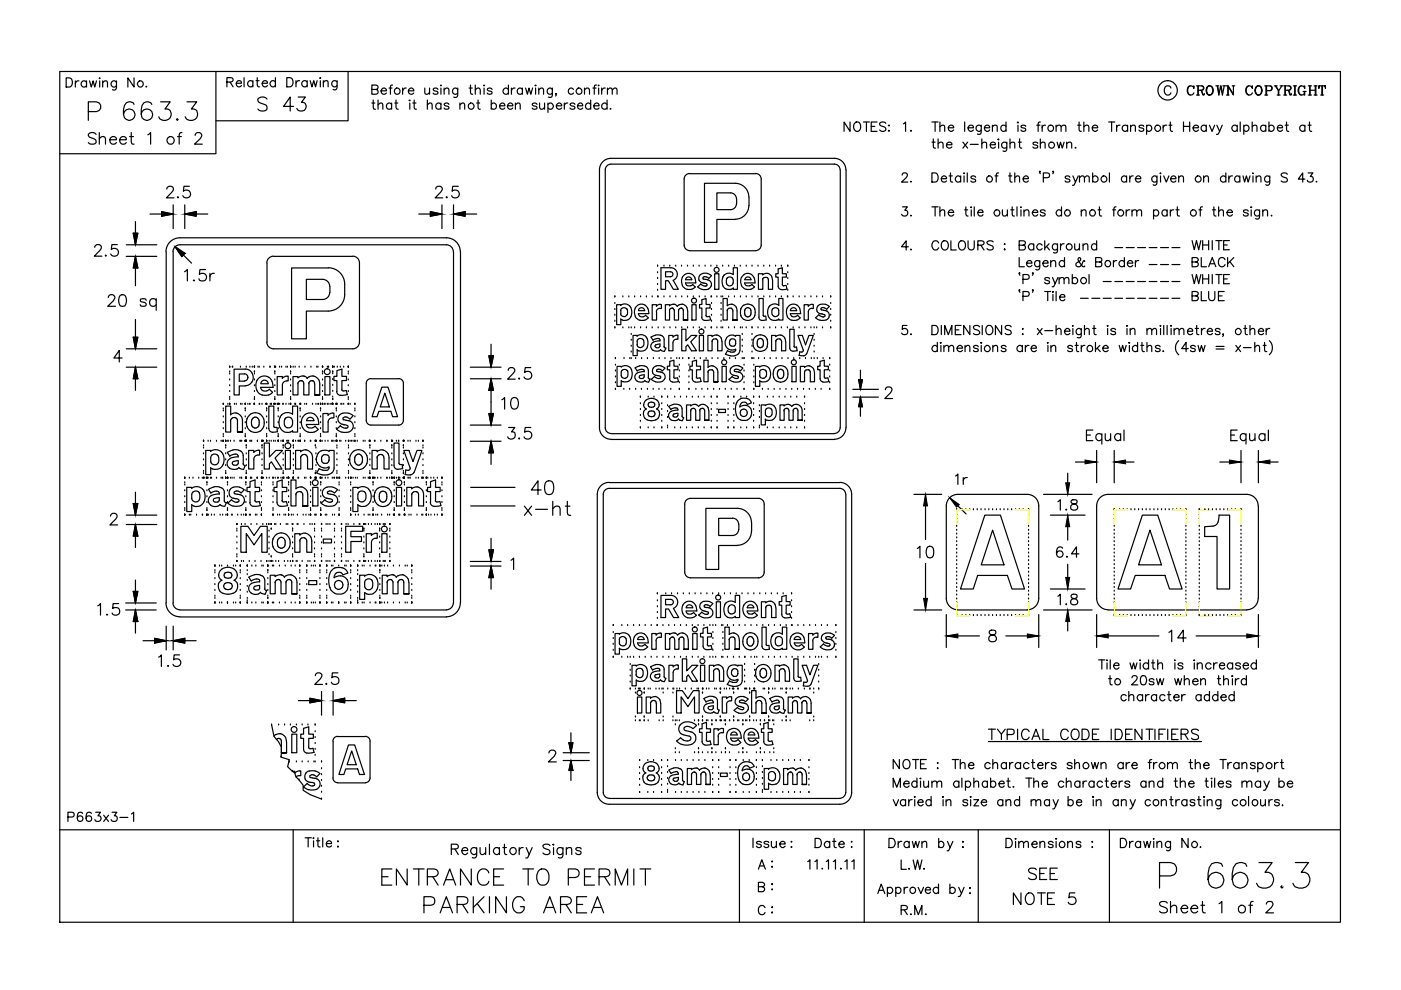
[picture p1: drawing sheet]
<svg xmlns="http://www.w3.org/2000/svg" width="297mm" height="210mm" viewBox="0 0 297 210" stroke-linecap="round" stroke-linejoin="round" font-family="sans-serif">
<g fill="none" stroke="#000" stroke-width=".25">
<path d="M12.7 15.2h271.5v180.3h-271.5zM14 16.5h.7a1.04 1.04 0 0 1 .7 1 1.04 1.04 0 0 1-.7 1h-.7zM16 17.1v1.4M16.7 17.1a.64 .64 0 0 0-.7 .6M18.3 17.4a.63 .63 0 0 0-.9-.1 .63 .63 0 0 0 0 1 .63 .63 0 0 0 .9-.1M18.3 17.1v1.4M19 17.1l.4 1.4 .3-1.4 .4 1.4 .4-1.4M21.1 17.1v1.4M21.1 16.5v.2zM21.8 17.5l.4-.4 .5 .1 .1 1.3M21.8 17.1v1.4M24.7 17.1l-.1 1.8-.3 .2-.5-.1"/>
<path d="M24.7 17.4a.63 .63 0 0 0-.9-.1 .63 .63 0 0 0 0 1 .63 .63 0 0 0 .9-.1M28.4 16.5v2l-1.3-2v2M31 18.3l-.1 .1h.2M45.8 15.2v17.4h-33.1M48.1 17.4l1.1-.1 .2-.3-.1-.4-.3-.1h-.9v1.9M48.8 17.4l.6 1M50.1 17.7h1.1a.6 .6 0 0 0-.8-.5 .6 .6 0 0 0-.2 .9 .57 .57 0 0 0 1 0M51.7 16.5v1.9M53.6 17.4a.61 .61 0 0 0-.9-.1 .61 .61 0 0 0 0 .9 .61 .61 0 0 0 .9-.1M53.6 17.1v1.3M54.3 17.1h.6M54.5 16.5v1.5l.2 .3 .3 .1"/>
<path d="M55.6 17.7h1.1a.6 .6 0 0 0-.8-.5 .6 .6 0 0 0-.2 .9 .57 .57 0 0 0 1 0M58.4 17.4a.63 .63 0 0 0-.9-.1 .63 .63 0 0 0 0 .9 .63 .63 0 0 0 .9-.1M58.4 16.5v1.9M60.8 16.5h.7a1.04 1.04 0 0 1 .6 .9 1.04 1.04 0 0 1-.6 1h-.7zM62.8 17.1v1.3M63.5 17.1a.64 .64 0 0 0-.7 .6M65.1 17.4a.63 .63 0 0 0-.9-.1 .63 .63 0 0 0 0 .9 .63 .63 0 0 0 .9-.1M65.1 17.1v1.3M65.8 17.1l.3 1.3 .4-1.3 .4 1.3 .3-1.3M67.9 17.1v1.3M67.9 16.5v.1zM68.6 17.5l.4-.4 .5 .1 .1 1.2"/>
<path d="M68.6 17.1v1.3M71.5 17.1l-.2 1.8-.2 .1h-.5M71.5 17.4a.63 .63 0 0 0-1-.1 .63 .63 0 0 0 0 .9 .63 .63 0 0 0 1-.1M73.8 15.2v10.4h-28M78.8 19l1.1-.1 .3-.3-.1-.4-.4-.2h-.9v2h.9a.51 .51 0 0 0 .5-.5 .51 .51 0 0 0-.5-.5M80.8 19.3h1.1a.57 .57 0 0 0-.5-.7 .57 .57 0 0 0-.6 .7v.1a.63 .63 0 0 0 .5 .6 .63 .63 0 0 0 .6-.3M82.5 18.7h.6M83.2 18l-.3 .1-.1 .3v1.6M85.4 18.7v1.3M86.1 18.7a.72 .72 0 0 0-.7 .6M86.6 19.3h1.1a.62 .62 0 0 0-.8-.6 .62 .62 0 0 0-.2 1 .65 .65 0 0 0 1 0M90.1 18.7v1.2l.5 .1 .5-.4"/>
<path d="M91.1 18.7v1.3M92.9 19a.57 .57 0 0 0-1.1 0 .9 .9 0 0 0 1 .4l.1 .3a.62 .62 0 0 1-1.1 0M93.5 18.7v1.3M93.5 18v.2zM94.2 19l.4-.3 .5 .1 .1 1.2M94.2 18.7v1.3M97 18.7v1.5a.51 .51 0 0 1-.3 .5 .51 .51 0 0 1-.5-.1M97 19a.62 .62 0 0 0-.9-.1 .62 .62 0 0 0 0 .9 .62 .62 0 0 0 .9-.1M99.5 18.7h.6M99.8 18v1.6v.3l.4 .1M100.8 19l.4-.3 .5 .1 .1 1.2M100.8 18v2"/>
<path d="M102.6 18.7v1.3M102.6 18l.2 .1-.2 .1zM104.3 19a.57 .57 0 0 0-1 0 .9 .9 0 0 0 .9 .4l.1 .3a.62 .62 0 0 1-1 0M107.8 19a.64 .64 0 0 0-.9-.1 .64 .64 0 0 0 0 .9 .64 .64 0 0 0 .9-.1M107.8 18v2M108.4 18.7v1.3M109.2 18.7a.72 .72 0 0 0-.8 .6M110.8 19a.62 .62 0 0 0-.9-.1 .62 .62 0 0 0 0 .9 .62 .62 0 0 0 .9-.1M110.8 18.7v1.3M111.4 18.7l.4 1.3 .4-1.3 .3 1.3 .4-1.3M113.6 18.7v1.3M113.6 18l.1 .1-.1 .1z"/>
<path d="M114.2 19l.5-.3 .5 .1v1.2M114.2 18.7v1.3M117.1 18.7v1.5a.51 .51 0 0 1-.3 .5 .51 .51 0 0 1-.5-.1M117.1 19a.62 .62 0 0 0-.9-.1 .62 .62 0 0 0 0 .9 .62 .62 0 0 0 .9-.1M118 19.9h-.2h.2l-.2 .5M121.6 19a.62 .62 0 0 0-.9-.1 .62 .62 0 0 0 0 .9 .62 .62 0 0 0 .9-.1M123.9 19l.5-.3 .5 .1 .1 1.2M123.9 18.7v1.3M125.7 18.7h.7M126.5 18l-.4 .1-.1 .3v1.6M126.9 18.7v1.3M126.9 18v.2z"/>
<path d="M127.6 18.7v1.3M128.3 18.7a.72 .72 0 0 0-.7 .6M128.8 19l.5-.3 .4 .1 .1 1.2M128.8 18.7v1.3M129.8 19l.5-.3 .4 .1 .1 1.2M248.3 18.7a.72 .72 0 0 0-.9-.5 .72 .72 0 0 0-.5 .7 .88 .88 0 0 0 .1 1 .88 .88 0 0 0 1 .2l.3-.4M252.4 18.2a1.11 1.11 0 0 0 0 2M253 18.5l.1 .3v-.6l-.1 .3a.75 .75 0 0 0-.8-.3 .75 .75 0 0 0-.5 .7v.5a.72 .72 0 0 0 .6 .7 .72 .72 0 0 0 .8-.4M253.7 18.2h1.1l.4 .2v.4l-.1 .3h-1M254 18.2v2M254.1 18.2v2M254.5 19.1l.3 .2 .3 .7h.3"/>
<path d="M254.7 19.2l.4 1h.1l.2-.3M254.8 18.2l.4 .4-.2 .5h-.2M256.4 18.2a1 1 0 0 0-.7 1 1 1 0 0 0 .9 1 1 1 0 0 0 .6-1.1 1 1 0 0 0-.8-.9 1.13 1.13 0 0 0 0 2M256.6 18.2a1.09 1.09 0 0 1 .6 1 1.09 1.09 0 0 1-.6 1M257.8 18.2h.6M258.1 18.2l.3 2 .4-2 .4 2 .4-2M258.2 18.2l.2 1.5M258.9 18.2l.3 1.5M259.3 18.2h.6M260 18.2h.4M260.3 18.2v2M261.3 18.2h.5"/>
<path d="M261.5 20l-1.1-1.8v2M261.5 18.2v2l-1.1-1.8M264.8 18.2a1.11 1.11 0 0 0 0 2M265.4 18.5l.1 .3v-.6l-.1 .3a.75 .75 0 0 0-.8-.3 .75 .75 0 0 0-.5 .7 .86 .86 0 0 0 .2 1 .86 .86 0 0 0 .9 .2l.3-.4M266.8 18.2a1 1 0 0 0-.7 1 1 1 0 0 0 .8 1 1 1 0 0 0 .7-1.1 1 1 0 0 0-.8-.9 1.09 1.09 0 0 0-.6 1 1.09 1.09 0 0 0 .6 1M266.9 18.2a1.13 1.13 0 0 1 0 2M268.2 18.2h1.1l.3 .1 .1 .3-.1 .5-1.1 .1M268.4 18.2v2M268.5 18.2v2M269.3 18.2a.52 .52 0 0 1 .4 .5 .52 .52 0 0 1-.4 .5M270.2 18.2h.6M270.4 18.2l.6 1v1"/>
<path d="M270.5 18.2l.6 1v1M271.4 18.2h.6M271.8 18.2l-.7 1M272.2 18.2h1.1l.3 .1 .1 .3-.1 .5h-1.1M272.4 18.2v2M272.5 18.2v2M273 19.1l.3 .2 .4 .8 .1-.1M273.2 19.2l.2 .9 .3 .1 .1-.3M273.3 18.2l.4 .4-.1 .3-.3 .2M274.2 18.2h.7M274.5 18.2v2M274.6 18.2v2"/>
<path d="M275.9 18.2a1.11 1.11 0 0 0 0 2M276.3 19.4h.6M276.5 18.5l.1 .3v-.6l-.1 .3a.75 .75 0 0 0-.8-.3 .75 .75 0 0 0-.5 .7l.2 .8a.66 .66 0 0 0 .5 .4 .66 .66 0 0 0 .6-.2M276.5 19.4v.8M276.6 19.4v.8M277.4 18.2h.7M277.7 18.2v2M277.8 19.1h1.1M277.8 18.2v2M278.6 18.2h.6M278.9 18.2v2M279 18.2v2"/>
<path d="M279.7 18.2l-.1 .6v-.6h1.4v.6l-.1-.6M280.3 18.2v2M280.4 18.2v2M18.7 23.7h1.7a1.04 1.04 0 0 0 1-1.1 1.04 1.04 0 0 0-1-1h-1.7v3.9M20.4 28.5a.92 .92 0 0 0-.9-.4 .92 .92 0 0 0-.8 .6l.5 .5a1.35 1.35 0 0 1 1.2 .7v.3a1.12 1.12 0 0 1-1.7 0M21.1 29.4l.5-.4 .6 .1 .2 1.5M21.1 28.1v2.5M23.3 29.6h1.4a.72 .72 0 0 0-.9-.7 .72 .72 0 0 0-.5 1 .75 .75 0 0 0 .6 .7 .75 .75 0 0 0 .8-.4M25.4 29.6h1.4a.75 .75 0 0 0-1.1-.6 .75 .75 0 0 0-.2 1.2 .74 .74 0 0 0 1.3 0M27.5 29h.8M27.8 28.1v2l.2 .4 .4 .1M28.4 22.1a1.1 1.1 0 0 0-1.6-.3 3.3 3.3 0 0 0-.4 3.2 1.23 1.23 0 0 0 2 0 1.23 1.23 0 0 0-.6-1.9 1.23 1.23 0 0 0-1.6 1.1"/>
<path d="M31.3 28.6l.6-.5v2.5M32.2 22.1a1.14 1.14 0 0 0-1.1-.5 1.14 1.14 0 0 0-1 .8l-.2 .9 .2 1.7a1.21 1.21 0 0 0 2 .1 1.21 1.21 0 0 0-.5-1.9 1.21 1.21 0 0 0-1.7 1M34.1 21.6h2l-1.1 1.5a1.21 1.21 0 0 1 1.3 1.1 1.21 1.21 0 0 1-1.1 1.3 1.19 1.19 0 0 1-1.5-.7M37.6 25.1l-.2 .2 .2 .2 .2-.2M37.6 29h.9M38.6 28.1l-.5 .1-.1 .4v2M39.6 21.6h2.1l-1.1 1.5 .9 .2a1.37 1.37 0 0 1-.2 2.1 1.37 1.37 0 0 1-2-.6M40.1 39.5h-1.1l-.1 1.1a.87 .87 0 0 1 1.3-.1 .87 .87 0 0 1-.2 1.3 .87 .87 0 0 1-1.2-.3M41.4 28.7l.2-.5 .2-.1 .7 .1a.55 .55 0 0 1 .1 .9l-1.4 1.5h1.7M56.6 21a1.26 1.26 0 0 0-1.9 0 .69 .69 0 0 0 .5 .8l.9 .3a.71 .71 0 0 1 .5 .6 .71 .71 0 0 1-.2 .7 1.4 1.4 0 0 1-1.7-.3M62.2 22.6h-2.1l1.4-2v2.9M63.2 20.6h1.5l-.8 1.1a.95 .95 0 0 1 1 1.1 .95 .95 0 0 1-1.3 .7l-.4-.1-.3-.4"/>
<path d="M78.8 21.8h.7M79.1 21.2v1.6l.1 .3 .4 .1M80.2 22.2l.4-.4 .5 .2 .1 1.2M80.2 21.2v2M83 22.1a.62 .62 0 0 0-.9 0 .62 .62 0 0 0 0 .9 .62 .62 0 0 0 .9-.1M83 21.8v1.4M83.7 21.8h.6M84 21.2v1.6l.1 .3 .3 .1M86.8 21.3h.2zM86.9 21.8v1.4M87.5 21.8h.7M87.8 21.2v1.6l.1 .3 .4 .1"/>
<path d="M90.6 22.2l.5-.4 .4 .2 .1 1.2M90.6 21.2v2M93.5 22.1a.62 .62 0 0 0-.9 0 .62 .62 0 0 0 0 .9 .62 .62 0 0 0 .9-.1M93.5 21.8v1.4M95.2 22.1a.57 .57 0 0 0-1 0 .9 .9 0 0 0 .9 .5l.1 .3a.62 .62 0 0 1-1 0M97.2 39.5h-1.2l-.1 1.1a.86 .86 0 0 1 1.3-.1 .86 .86 0 0 1-.2 1.3 .86 .86 0 0 1-1.2-.3M97.5 22.2l.5-.4 .4 .2 .1 1.2M97.5 21.8v1.4M101.1 21.8h.6M101.4 21.2v1.6v.3l.4 .1M104.2 22.1a.62 .62 0 0 1 .9 0 .62 .62 0 0 1 0 .9 .62 .62 0 0 1-.9-.1M104.2 21.2v2"/>
<path d="M105.9 22.4h1.1a.55 .55 0 0 0-.5-.6 .55 .55 0 0 0-.6 .6 .61 .61 0 0 0 .4 .7 .61 .61 0 0 0 .7-.2M107.6 22.4h1.1a.57 .57 0 0 0-.5-.6 .57 .57 0 0 0-.6 .6v.2a.63 .63 0 0 0 .5 .6 .63 .63 0 0 0 .6-.3M109.3 22.2l.4-.4 .5 .2 .1 1.2M109.3 21.8v1.4M113.8 22.1a.57 .57 0 0 0-1 0 .9 .9 0 0 0 1 .5v.3a.62 .62 0 0 1-1 0M114.4 21.8l.1 1.3 .5 .1 .5-.4M115.5 21.8v1.4M116.2 22.1a.64 .64 0 0 1 .9-.1 .64 .64 0 0 1 0 1 .64 .64 0 0 1-.9-.1M116.2 21.8v2M118 22.4h1.1a.62 .62 0 0 0-.9-.5 .62 .62 0 0 0-.2 1 .65 .65 0 0 0 1.1 0M119.6 21.8v1.4M120.4 21.8a.65 .65 0 0 0-.8 .6"/>
<path d="M121.9 22.1a.6 .6 0 0 0-1.1 0l.3 .3 .7 .2 .1 .3a.65 .65 0 0 1-1.1 0M122.4 22.4h1.1a.56 .56 0 0 0-.5-.6 .56 .56 0 0 0-.6 .6 .61 .61 0 0 0 .4 .7 .61 .61 0 0 0 .7-.2M125.2 22.1a.62 .62 0 0 0-.9 0 .62 .62 0 0 0 0 .9 .62 .62 0 0 0 .9-.1M125.2 21.2v2M125.9 22.4h1.1a.55 .55 0 0 0-.5-.6 .55 .55 0 0 0-.6 .6 .61 .61 0 0 0 .4 .7 .61 .61 0 0 0 .7-.2M127.1 36v54.7M128.3 36v54.7M128.7 22.1a.64 .64 0 0 0-.9-.1 .64 .64 0 0 0 0 1 .64 .64 0 0 0 .9-.1M128.7 21.2v2M129.4 23v.2l.2-.1M146.2 36.8a1.16 1.16 0 0 0-1.2 1.2v14M146.2 36.8h14"/>
<path d="M160.2 36.8a1.16 1.16 0 0 1 1.2 1.2v14M178.1 36a1.21 1.21 0 0 0-1.2-1.2h-47.4a1.21 1.21 0 0 0-1.2 1.2M178.2 36v54.7M179.3 36a2.43 2.43 0 0 0-2.4-2.4h-47.4a2.43 2.43 0 0 0-2.4 2.4M179.4 36v54.7M180.2 25.9v2l-1.2-2v2M181.4 26a.95 .95 0 0 1 1.1 .4 .95 .95 0 0 1-.2 1.2l-.2 .1a.93 .93 0 0 1-1.1-.4 .93 .93 0 0 1 .2-1.1zM183.1 25.9h1.2M183.7 25.9v2M184.7 26.8h.8M185.9 25.9h-1.2v2h1.2M187.8 26.2a.73 .73 0 0 0-.7-.4 .73 .73 0 0 0-.6 .5l.2 .3 .9 .4 .2 .6a.84 .84 0 0 1-1.3 0"/>
<path d="M188.4 26.6h.2zM188.4 27.7h.2l-.1 .2zM191.3 37.1l.1-.3 .3-.1 .6 .1a.66 .66 0 0 1-.2 .9l-.9 .9h1.3M191.5 26.2l.5-.3v2M193.1 27.6v.3l.1-.2M193.1 38.4v.1h.1M197.6 36.7h.7a1.05 1.05 0 0 1 .6 .9 1.05 1.05 0 0 1-.6 1h-.7zM197.6 25.9h1.3M197.6 30.1h.7M197.9 29.5v1.6l.1 .2 .3 .1M198.3 25.9v2M198.9 30.5l.5-.4 .4 .1 .2 1.2"/>
<path d="M198.9 29.5v1.9M199.3 26.9l.4-.4 .5 .1 .1 1.3M199.3 25.9v2M199.6 37.9h1.1a.55 .55 0 0 0-.6-.6 .55 .55 0 0 0-.5 .6 .61 .61 0 0 0 .3 .7 .61 .61 0 0 0 .8-.2M200.7 30.7h1.1a.62 .62 0 0 0-.6-.5 .62 .62 0 0 0-.6 .6 .62 .62 0 0 0 .5 .6l.7-.2M201.1 27.1h1.1a.62 .62 0 0 0-1-.4 .62 .62 0 0 0 .2 1 .54 .54 0 0 0 .8-.1M201.2 37.3h.7M201.5 36.7v1.5l.1 .3 .4 .1M203.7 37.6a.64 .64 0 0 0-1-.1 .64 .64 0 0 0 0 .9 .64 .64 0 0 0 1 0M203.7 37.3v1.3M204.1 30.1l1.1 1.3M204.3 36.7h.2z"/>
<path d="M204.4 37.3v1.3M204.5 25.9v2M205.1 36.7v1.9M205.2 30.1l-1.1 1.3M205.2 27.1h1.2a.57 .57 0 0 0-.6-.6 .57 .57 0 0 0-.6 .6v.2a.61 .61 0 0 0 .5 .6 .61 .61 0 0 0 .7-.3M205.7 30.6h1.7M206.9 37.6a.57 .57 0 0 0-1.1 0 .9 .9 0 0 0 1 .5l.1 .3a.62 .62 0 0 1-1.1 0M208 26.5v1.8l-.3 .2-.5-.1M208 26.8a.62 .62 0 0 0-.9-.1 .62 .62 0 0 0 0 .9 .62 .62 0 0 0 .9 0M208.2 30.5a.67 .67 0 0 1 .9-.3l.1 1.2M208.2 29.5v1.9M208.7 27.1h1.1a.6 .6 0 0 0-.8-.5 .6 .6 0 0 0-.2 1 .57 .57 0 0 0 1 0"/>
<path d="M209.9 30.7h1.1a.6 .6 0 0 0-.8-.5 .6 .6 0 0 0-.2 1 .62 .62 0 0 0 1 0M210.4 26.9a.67 .67 0 0 1 .9-.3l.1 1.3M210.4 26.5v1.4M211 37.3h.6M211.6 29.5h.2l-.1 .2zM211.7 36.7h-.4l-.1 .3v1.6M211.7 30.1v1.3M213.3 26.8a.62 .62 0 0 0-.9-.1 .62 .62 0 0 0 0 .9 .62 .62 0 0 0 .9 0M213.3 25.9v2M213.5 30.1l-.1 1.8-.3 .2-.4-.1M213.5 30.4a.62 .62 0 0 0-.9-.1 .62 .62 0 0 0 0 .9 .62 .62 0 0 0 .9 0M213.8 37.3h.7"/>
<path d="M214.1 36.7v1.5l.1 .3 .4 .1M214.1 30.5a.67 .67 0 0 1 1-.3l.1 1.2M214.1 29.5v1.9M215.2 37.7l.4-.4 .5 .1 .1 1.2M215.2 36.7v1.9M215.7 26h.2l-.1 .1zM215.8 26.5v1.4M215.9 30.1h.7M216.2 29.5v1.6l.1 .2 .3 .1M216.9 37.9h1.1a.56 .56 0 0 0-.5-.6 .56 .56 0 0 0-.6 .6 .61 .61 0 0 0 .4 .7 .61 .61 0 0 0 .7-.2M217.5 26.8a.62 .62 0 0 0-1 0l.1 .2a.9 .9 0 0 1 .9 .5v.1a.57 .57 0 0 1-1 0M219.8 26.5h.7"/>
<path d="M220 30.4a.62 .62 0 0 0-1 0 .9 .9 0 0 0 .9 .5l.1 .3a.62 .62 0 0 1-1 0M220.4 36.4l.1 .1 .1-.1h-.2l.2 .4M220.6 25.9l-.4 .1-.1 .2v1.7M220.6 30.5l.4-.4 .5 .1 .1 1.2M220.6 29.5v1.9M221 26.5v1.4M221.2 37.7l1.1-.1 .2-.3-.1-.5-.3-.1h-.9v1.9M221.7 26.5a.58 .58 0 0 0-.7 .6M223.4 36.4l-.1 .1-.1-.1h.2l-.2 .4M223.9 26.9l.5-.4 .4 .1 .2 1.3M223.9 26.5v1.4M224.1 30.1l.4 1.3 .3-1.3 .4 1.3 .4-1.3"/>
<path d="M225 26.9a.67 .67 0 0 1 .9-.3l.1 1.3M226.2 30.5l.4-.4 .5 .1 .1 1.2M226.2 30.1v1.3M226.8 37.6a.57 .57 0 0 0-1 0 .9 .9 0 0 0 1 .5v.3a.62 .62 0 0 1-1 0M227.5 37.3l.5 1.3 .6-1.3M228 38.6l-.3 .7h-.3M228 31.2v.2l.1-.1M228.5 26.5h.7M228.8 25.9v1.6l.1 .2 .4 .2M228.9 37.7l.4-.4 .5 .1 .1 1.2M228.9 37.3v1.3M229.8 26.9l.5-.4 .4 .1 .2 1.3"/>
<path d="M229.8 25.9v2M229.9 37.7l.5-.4 .5 .1v1.2M231.6 27.1h1.1a.62 .62 0 0 0-1-.4 .62 .62 0 0 0 .2 1 .54 .54 0 0 0 .8-.1M231.7 37.6a.64 .64 0 0 1 .9-.1 .64 .64 0 0 1 0 .9 .64 .64 0 0 1-.9 0M231.7 36.7v1.9M235 25.9h1.4M235.2 36.7v1.9M235.7 25.9v2M236.7 26.5v1.4M237.5 26.5a.58 .58 0 0 0-.8 .6M238.9 37.6a.62 .62 0 0 0-.9-.1 .62 .62 0 0 0 0 .9 .62 .62 0 0 0 .9 0M238.9 37.3v1.3"/>
<path d="M239.1 26.8a.64 .64 0 0 0-1-.1 .64 .64 0 0 0 0 .9 .64 .64 0 0 0 1 0M239.1 26.5v1.4M239.5 37.3v1.3M239.7 26.9l.5-.4 .4 .1 .1 1.3M239.7 26.5v1.4M240.3 37.3a.65 .65 0 0 0-.8 .6M240.7 37.9h1.2a.57 .57 0 0 0-.6-.6 .57 .57 0 0 0-.6 .6v.2a.63 .63 0 0 0 .5 .5 .63 .63 0 0 0 .7-.2M242.5 26.8a.62 .62 0 0 0-1 0l.1 .2a.9 .9 0 0 1 .9 .5v.1a.57 .57 0 0 1-1 0M243.1 26.8a.62 .62 0 0 1 .9-.1 .62 .62 0 0 1 0 .9 .62 .62 0 0 1-.9 0M243.1 26.5v2M245.3 37.3v1.5a.49 .49 0 0 1-.3 .4 .49 .49 0 0 1-.5 0M245.3 37.6a.62 .62 0 0 0-.9-.1 .62 .62 0 0 0 0 .9 .62 .62 0 0 0 .9 0"/>
<path d="M246.1 36.7v.1zM246.1 37.3v1.3M246.6 26.5v1.4M246.7 37.3l.6 1.3 .5-1.3M247.4 26.5a.64 .64 0 0 0-.8 .6M247.8 26.5h.7M248.1 25.9v1.6l.1 .2 .4 .2M248.2 37.9h1.1a.55 .55 0 0 0-.5-.6 .55 .55 0 0 0-.6 .6 .61 .61 0 0 0 .4 .7 .61 .61 0 0 0 .7-.2M249.9 37.7l.5-.4 .4 .1 .1 1.2M249.9 37.3v1.3M250.9 25.9v2M250.9 26.8h1.3"/>
<path d="M252.2 25.9v2M253 27.1h1.1a.57 .57 0 0 0-.6-.6 .57 .57 0 0 0-.5 .6v.2a.61 .61 0 0 0 .4 .6 .61 .61 0 0 0 .7-.3M253.7 20.2h.6M255.2 37.7l.5-.4 .4 .1 .1 1.2M255.2 37.3v1.3M255.8 26.8a.62 .62 0 0 0-1-.1 .62 .62 0 0 0 0 .9 .62 .62 0 0 0 1 0M255.8 26.5v1.4M256.4 26.5l.6 1.4 .5-1.4M258 26.5l.6 1.4 .5-1.4M258.6 27.9l-.4 .6h-.3M259.9 37.6a.64 .64 0 0 0-.9-.1 .64 .64 0 0 0 0 .9 .64 .64 0 0 0 .9 0M259.9 36.7v1.9"/>
<path d="M260 20.2h.6M260.5 37.3v1.3M261.3 37.3a.72 .72 0 0 0-.8 .6M262.3 26.8a.64 .64 0 0 0-.9-.1 .64 .64 0 0 0 0 .9 .64 .64 0 0 0 .9 0M262.3 26.5v1.4M262.9 37.6a.62 .62 0 0 0-.9-.1 .62 .62 0 0 0 0 .9 .62 .62 0 0 0 .9 0M262.9 37.3v1.3M262.9 25.9v2M263.5 37.3l.4 1.3 .4-1.3 .3 1.3 .4-1.3M263.7 26.8a.62 .62 0 0 1 .9-.1 .62 .62 0 0 1 0 .9 .62 .62 0 0 1-.9 0M263.7 26.5v2M265.5 26.9a.67 .67 0 0 1 .9-.3l.1 1.3"/>
<path d="M265.5 25.9v2M265.7 37.3v1.3M265.7 36.7v.1zM266.3 37.7l.5-.4 .5 .1 .1 1.2M266.3 37.3v1.3M268.2 20.2h.6M268.4 26.8a.62 .62 0 0 0-.9-.1 .62 .62 0 0 0 0 .9 .62 .62 0 0 0 .9 0M268.4 26.5v1.4M269 26.8a.62 .62 0 0 1 1-.1 .62 .62 0 0 1 0 .9 .62 .62 0 0 1-1 0M269 25.9v2M269.2 37.3v1.5a.51 .51 0 0 1-.3 .5 .51 .51 0 0 1-.5-.1M269.2 37.6a.62 .62 0 0 0-.9-.1 .62 .62 0 0 0 0 .9 .62 .62 0 0 0 .9 0"/>
<path d="M270.8 20.2h.6M270.8 27.1h1.1a.6 .6 0 0 0-.8-.5 .6 .6 0 0 0-.2 1 .57 .57 0 0 0 1 0M272.2 20.2h.6M272.5 26.5h.6M272.8 25.9v1.6l.1 .2 .3 .2M272.9 37a.73 .73 0 0 0-.7-.4 .73 .73 0 0 0-.6 .5l.2 .3 1 .4a.5 .5 0 0 1 0 .7 .99 .99 0 0 1-1.2-.1M274.2 20.2h.7M276.7 38h-1.4l.9-1.3v1.9M276.7 26.8a.62 .62 0 0 0-.9-.1 .62 .62 0 0 0 0 .9 .62 .62 0 0 0 .9 0M276.7 26.5v1.4M277.3 36.7h1.1l-.6 .7a.64 .64 0 0 1 .6 .6 .64 .64 0 0 1-.5 .7 .64 .64 0 0 1-.7-.5M277.3 26.5h.7"/>
<path d="M277.4 20.2h.7M277.6 25.9v1.6l.1 .2 .4 .2M278.6 20.2h.6M279.1 38.4l-.1 .1h.2M280 20.2h.6M20.1 52.5l.2-.5 .7-.1a.6 .6 0 0 1 .4 .9l-1.4 1.5h1.6M22.4 54.1v.2l.1-.1M24.9 51.9h-1.2l-.1 1a.87 .87 0 0 1 1.3 0 .87 .87 0 0 1-.2 1.3 .87 .87 0 0 1-1.2-.4M26.8 54.4h6.4M26.8 51.9h6.4M28.3 49.4h.9l-.5 2.5zM28.7 47v4.9"/>
<path d="M28.7 54.4l.5 2.4h-.9zM28.7 54.4v6.2M31.8 45.4h4.9M34.3 44.9l2.4 .5-2.4 .4zM35.2 53.4v74.4M35.4 40.1l.1-.4a.82 .82 0 0 1 1.2 0 .85 .85 0 0 1-.3 1.1l-1.1 1.2h1.6M36.7 53.4v74.4M36.7 43.4v5.1M37.1 52.3l3.5 3.5M37.1 52.3l2.1 1.4-.7 .7zM37.7 41.7l-.1 .1 .1 .2 .1-.2M38.1 51.9a1.46 1.46 0 0 0-1.4 1.5"/>
<path d="M38.1 50.4a2.94 2.94 0 0 0-2.9 3M38.2 51.9h56.5a1.46 1.46 0 0 1 1.4 1.5M38.2 50.4h56.5a2.94 2.94 0 0 1 2.9 3M39.1 57.6l.6-.5v2.5M39.2 45.4h4.8M39.2 45.4l2.4-.5v.9zM39.2 43.4v5.1M41.1 59.4l-.1 .1h.2M43.6 57.1h-1.2l-.1 1.1a.86 .86 0 0 1 1.3-.1 .86 .86 0 0 1-.2 1.3 .86 .86 0 0 1-1.2-.3M44.5 58v1.6M45.4 58a.8 .8 0 0 0-.9 .6M56.6 55.8v16.8"/>
<path d="M69.6 56.8a3.5 3.5 0 0 1 3.5 3.5v2.2M69.6 56.8h-7.8v15h3.2v-5.8h4.6a3.5 3.5 0 0 0 3.5-3.5M74.8 54.3a1.42 1.42 0 0 1 1.4 1.4M74.8 54.4l-16.8-.1a1.42 1.42 0 0 0-1.4 1.4M76.2 55.8v16.7a1.42 1.42 0 0 1-1.4 1.5M88.8 45.4h4.9M91.2 44.9l2.5 .5-2.5 .4zM92.4 40.1a.5 .5 0 0 1 .5-.6h.4a.58 .58 0 0 1 .4 .9l-1.4 1.6h1.6M93.7 43.4v5.1M94.7 41.7l-.1 .1 .1 .2 .1-.2M96.2 53.4v74.4M96.2 45.4h4.9"/>
<path d="M96.2 45.4l2.4-.5v.9zM96.2 43.4v5.1M97.6 53.4v74.4M139.4 56.4h.1M139.4 57.8h.1M139.4 59.1h.1M140.8 56.4h.1M141.1 57.6h1a.53 .53 0 0 1 .6 .5 .53 .53 0 0 1-.6 .6h-1zM142 56.4h.1M142.2 56.8a1.38 1.38 0 0 1 1.4 1.1 1.38 1.38 0 0 1-.9 1.5M142.3 56.8h-2.2v4.5h1v-1.8h.6l1.1 1.8h1l-1-1.8M143.3 56.4h.1"/>
<path d="M144.5 56.4h.1M144.7 58.8l-.2 .7 .2 1M145 52a1.16 1.16 0 0 0 1.2 1.1M145.2 58.2l-.5 .6M145.2 58.2a1.42 1.42 0 0 1 2.1 .7M145.3 60h2.2M145.3 60l.4 .5M145.8 56.4h.1M146.2 53.2h14M146.7 59.3h-1.4a.66 .66 0 0 1 .7-.6 .66 .66 0 0 1 .7 .6M147 56.4h.1M147.3 58.9l.2 1.1"/>
<path d="M148.2 56.4h.1M148.3 58.4a1.04 1.04 0 0 0 0 1.2 1.04 1.04 0 0 0 1 .4M148.9 58l-.6 .4M149 58l.8-.1 1 .5M149.1 58.8l-.1 .3 .6 .1M149.4 58.7h.3M149.4 58.6l-.3 .2M149.5 56.4h.1M149.6 59.2l.4 .1M149.8 58.7l.5 .3M150 59.3h.1M150 59.3l.3 .1"/>
<path d="M150.3 59.4a.99 .99 0 0 1 .5 1.3M150.7 56.4h.1M150.8 58.5l-.5 .6M151.5 58h.9v3.3h-.9zM152 56.4h.1M153.2 56.4h.1M153.5 58.4a2.23 2.23 0 0 0-.2 2.2M154.1 59.1v1.1l.4 .4M154.1 59l-.1 .1M154.5 56.4h.1M154.9 40.9a1.25 1.25 0 0 1 1.2 1.2M154.9 40.9h-2.9v3.5h2.9"/>
<path d="M155.2 58.9l.2 .4M155.2 58.9a.72 .72 0 0 0-1.1 .1M155.4 60l-.1 .3M155.4 58.2a1.46 1.46 0 0 0-1.9 .2M155.5 58.2v-1.4h.9v4.5h-.9v-.2l-.4 .2M155.5 59.3v.7M155.7 56.4h.1M156.1 43.2a1.25 1.25 0 0 1-1.2 1.2M156.2 42.2v1M156.9 56.4h.1M157.2 58.8a1.72 1.72 0 0 0 .1 2 1.72 1.72 0 0 0 2 .5M157.7 58.2l-.5 .6"/>
<path d="M157.9 60a.77 .77 0 0 0 1.1 .6M158.1 58.9a.66 .66 0 0 1 .7-.1 .66 .66 0 0 1 .4 .5h-1.3zM158.2 56.4h.1M158.8 43.6a2.9 2.9 0 0 1-2.9 2.9M158.8 41.8a2.9 2.9 0 0 0-2.9-2.9h-6.5v12.5h2.6v-4.9h3.9M158.8 41.8v1.8M159.3 58.2l.6 .7M159.3 58.2l-1-.2-.6 .2M159.4 56.4h.1M159.9 58.9l.2 1.1h-2.2M160.7 56.4h.1M161.4 52a1.16 1.16 0 0 1-1.2 1.1"/>
<path d="M161.7 59.2v.1M161.7 58.3a1.25 1.25 0 0 1 1.9 .3M161.7 58.3v-.3h-.9v3.3h.9v-1.9M161.9 56.4h.1M162 58.8l-.3 .4M162.5 58.8l-.5 .1M162.5 58.8l.2 .1M162.6 58.9l.2 .2M162.9 59.1v.3M163.2 56.4h.1M163.6 58.6l.2 .7M163.8 59.4v1.9h-.9v-1.9"/>
<path d="M164.4 56.4h.1M165.7 56.4h.1M167 59.1h.1M167 57.8h.1M167 56.4h.1M191.4 43.9h1l-.6 .7a.66 .66 0 0 1 .5 1 .66 .66 0 0 1-1.1-.2M192.6 52.3h-1.4l.9-1.2v1.9M193.1 45.6v.1h.1M193.1 52.8v.1h.1M197.6 43.9h1.3M198.3 43.9v1.9M199 51.5a.74 .74 0 0 0-.8-.5 .74 .74 0 0 0-.6 .8v.4a.74 .74 0 0 0 .6 .8 .74 .74 0 0 0 .8-.5"/>
<path d="M199.3 44.9l.4-.4 .5 .1 .1 1.2M199.3 43.9v1.9M199.7 51.3a.74 .74 0 0 1 .9-.2 .74 .74 0 0 1 .5 .7 .86 .86 0 0 1-.2 .9 .86 .86 0 0 1-.9 .2 1.27 1.27 0 0 1-.3-1.6zM201.1 45h1.1a.61 .61 0 0 0-.9-.5 .61 .61 0 0 0-.2 1 .6 .6 0 0 0 1.1 0M201.6 51.1v1.9h1.1M203.4 51.3a.74 .74 0 0 1 .8-.2 .74 .74 0 0 1 .5 .7 .86 .86 0 0 1-.2 .9 .86 .86 0 0 1-.9 .2 1.27 1.27 0 0 1-.2-1.6zM204.5 44.5h.7M204.8 43.9v1.5l.1 .3 .3 .1M205.2 51.1v1.4a.67 .67 0 0 0 .7 .5 .67 .67 0 0 0 .7-.5v-1.4M205.8 43.9h.2zM205.9 44.5v1.3M206.6 43.9v1.9"/>
<path d="M207.3 45h1.1a.6 .6 0 0 0-.8-.5 .6 .6 0 0 0-.2 1 .57 .57 0 0 0 1 0M207.3 52h.9a.5 .5 0 0 0 .4-.6l-.4-.3h-.9v1.9M208 52l.6 1M210.6 51.3a.75 .75 0 0 0-1.3 .2l.2 .3 .7 .3a.47 .47 0 0 1 .4 .3 .47 .47 0 0 1-.2 .5 .91 .91 0 0 1-1.1-.2M212.5 44.5l.2 1.2 .4 .1 .5-.4M212.9 51.8h.2zM213 52.8l.1 .1-.1 .1zM213.6 44.5v1.3M214.3 44.5h.7M214.6 43.9v1.5l.1 .3 .4 .1M215.6 43.9v1.9M216.1 52l1.1-.1 .2-.3-.1-.4-.4-.1h-.8v1.9h.8a.51 .51 0 0 0 .5-.5 .51 .51 0 0 0-.5-.5"/>
<path d="M216.1 54.6v2h1.1M216.1 57.9h.2h-.2l.2 .5M216.5 43.9v.1zM216.5 44.5v1.3M216.9 59.2l1.1-.1 .2-.3-.1-.4-.4-.2h-.8v2M217.1 44.9l.5-.4 .4 .1 .2 1.2M217.1 44.5v1.3M217.7 55.8h1.1a.61 .61 0 0 0-.9-.5 .61 .61 0 0 0-.2 1 .6 .6 0 0 0 1.1 0M218.9 45h1.1a.6 .6 0 0 0-.8-.5 .6 .6 0 0 0-.2 1 .56 .56 0 0 0 .5 .3 .56 .56 0 0 0 .5-.3M219 57.9h-.1h.1l-.1 .5M219.2 52a.63 .63 0 0 0-1-.1 .63 .63 0 0 0 0 .9 .63 .63 0 0 0 1-.1M219.2 51.7v1.3"/>
<path d="M220.4 55.2v1.6a.51 .51 0 0 1-.3 .4 .51 .51 0 0 1-.5-.1M220.4 55.5a.61 .61 0 0 0-.9-.1 .61 .61 0 0 0 0 1 .61 .61 0 0 0 .9-.1M221 52a.63 .63 0 0 0-1-.1 .63 .63 0 0 0 0 .9 .63 .63 0 0 0 1-.1M221.1 55.8h1.1a.6 .6 0 0 0-.8-.5 .6 .6 0 0 0-.2 1 .57 .57 0 0 0 1 0M221.5 51.1v1.9M221.6 44.8a.57 .57 0 0 0-1 0l.1 .2 .8 .3 .1 .2a.57 .57 0 0 1-1 0M221.9 52.2l.6 .8M222.4 51.7l-.9 .9M222.5 59.1a.57 .57 0 0 0-1 0l.1 .2 .8 .3 .1 .3a.57 .57 0 0 1-1 0M222.8 55.6l.4-.4 .5 .1 .1 1.3M222.8 55.2v1.4M223.2 58.8l.5 1.4 .6-1.4"/>
<path d="M224.2 51.7l-.1 1.8-.3 .1h-.4M224.2 52a.61 .61 0 0 0-.9-.1 .61 .61 0 0 0 0 .9 .61 .61 0 0 0 .9-.1M224.6 59.2l.4-.4 .5 .1 .1 1.3M224.6 58.8v1.4M224.8 51.7v1.3M225.1 44.8a.63 .63 0 0 0-1-.1 .63 .63 0 0 0 0 .9 .63 .63 0 0 0 1-.1M225.1 43.9v1.9M225.6 51.7a.64 .64 0 0 0-.8 .5M225.6 59.2l.5-.4 .4 .1 .1 1.3M225.7 55.5a.63 .63 0 0 0-.9-.1 .63 .63 0 0 0 0 1 .63 .63 0 0 0 .9-.1M225.7 54.6v2M227.3 59.1a.63 .63 0 0 1 1-.1 .63 .63 0 0 1 0 1 .63 .63 0 0 1-1-.1"/>
<path d="M227.3 58.2v2M227.9 51.7v1.2l.5 .1 .5-.4M228.9 51.7v1.3M229.3 44.9l.4-.4 .5 .1 .1 1.2M229.3 44.5v1.3M229.6 52.1l.5-.4 .5 .1v1.2M229.6 51.7v1.3M230 55.5l-.2-.3-.4 .8a.7 .7 0 0 1-.6 .6 .7 .7 0 0 1-.7-.4l.1-.4 .8-.6a.39 .39 0 0 0-.1-.6l-.2 .1a.73 .73 0 0 0 .2 .9l.6 .9 .4 .1 .1-.2M230.9 58.2v2M232.3 55.5h1.1l.2-.3-.1-.4-.4-.2h-.8v2h.8l.4-.2v-.7l-.4-.2M232.5 52a.61 .61 0 0 0-.9-.1 .61 .61 0 0 0 0 .9 .61 .61 0 0 0 .9-.1M232.5 51.1v1.9"/>
<path d="M232.8 44.5h.6M233.1 43.9v1.5l.1 .3 .4 .1M233.9 59.7h1.7M235.9 44.5h.6M236.1 55.2v1.4M236.4 52.5h1.6M236.4 59.7h1.6M236.6 43.9h-.3l-.1 .3v1.6M236.8 55.2a.58 .58 0 0 0-.7 .6M238.4 55.5a.63 .63 0 0 0-.9-.1 .63 .63 0 0 0 0 1 .63 .63 0 0 0 .9-.1M238.4 54.6v2M238.8 44.5v1.3"/>
<path d="M238.8 52.5h1.7M238.8 59.7h1.7M239 55.8h1.2a.61 .61 0 0 0-.9-.5 .61 .61 0 0 0-.2 1 .6 .6 0 0 0 1.1 0M239.5 44.5a.64 .64 0 0 0-.7 .5M240 44.9l.5-.4 .4 .1 .1 1.2M240 44.5v1.3M240.7 55.2v1.4M241 44.9l.5-.4 .5 .1v1.2M241.2 52.5h1.7M241.2 59.7h1.7M241.4 55.2a.58 .58 0 0 0-.7 .6M243.6 52.5h1.7"/>
<path d="M243.6 56.1h1.7M243.6 59.7h1.7M244.6 44.8a.61 .61 0 0 1 .9-.1 .61 .61 0 0 1 0 .9 .61 .61 0 0 1-.9-.1M244.6 44.5v1.9M246.1 52.5h1.6M246.1 56.1h1.6M246.1 59.7h1.6M247.5 44.8a.61 .61 0 0 0-1-.1 .61 .61 0 0 0 0 .9 .61 .61 0 0 0 1-.1M247.5 44.5v1.3M248.1 44.5v1.3M248.5 52.5h1.7M248.5 56.1h1.7"/>
<path d="M248.5 59.7h1.7M248.9 44.5a.58 .58 0 0 0-.8 .5M249.3 44.5h.7M249.6 43.9v1.5l.1 .3 .4 .1M252.7 58.2l.5 2 .5-2 .4 2 .5-2M252.7 55.5h1.1a.44 .44 0 0 0 0-.8l-1.1-.1v2h.8a.52 .52 0 0 0 .6-.7l-.3-.3-.3-.1M252.7 51l.5 2 .5-2 .4 2 .5-2M254.2 44.5h.6M254.7 54.6v2h1.1M254.9 43.9h-.3l-.1 .3v1.6M255 58.2v2M255 59.1h1.3"/>
<path d="M255 51v2M255 51.9h1.3M256.3 58.2v2M256.3 56.6l.7-2 .8 2M256.3 51v2M256.6 55.9h.9M257 58.2v2M257 51v2M257.1 44.5h.6M257.4 43.9v1.5v.3l.4 .1M257.8 58.2h1.3M257.8 51h1.3"/>
<path d="M258.4 44.9l.4-.4 .5 .1 .1 1.2M258.4 43.9v1.9M258.4 58.2v2M258.4 51v2M259.4 59.1h.8M259.4 51.9h.8M259.7 55.1a.72 .72 0 0 0-.8-.5 .72 .72 0 0 0-.6 .7 .86 .86 0 0 0 .2 1 .86 .86 0 0 0 .9 .2l.3-.4M260.2 45h1.1a.61 .61 0 0 0-.9-.5 .61 .61 0 0 0-.2 1 .6 .6 0 0 0 1.1 0M260.3 54.6v2M260.7 58.2h-1.3v2h1.3M260.7 51h-1.3v2h1.3M260.7 55.5l.9 1.1"/>
<path d="M261.6 54.6l-1.3 1.3M264.6 44.8a.57 .57 0 0 0-1 0l.1 .2 .9 .3v.2a.57 .57 0 0 1-1 0M265.3 44.5v1.3M265.3 43.9h.1l-.1 .1zM267.1 44.5l-.1 1.8-.3 .1h-.5M267.1 44.8a.61 .61 0 0 0-1-.1 .61 .61 0 0 0 0 .9 .61 .61 0 0 0 1-.1M267.7 44.9l.5-.4 .5 .1v1.2M267.7 44.5v1.3M269.6 45.6l-.1 .1h.2M23 63.1l.2-.5 .2-.1 .7 .1a.52 .52 0 0 1 .1 .8l-1.4 1.5h1.7M25.5 62.6a.8 .8 0 0 1 1.2 .3 2.08 2.08 0 0 1-.2 2 .86 .86 0 0 1-1.2-.4 2.01 2.01 0 0 1 .2-1.9zM25.9 75.9h-1.8l1.2-1.6v2.5"/>
<path d="M26.8 74h6.4M26.8 77.9h6.4M28.3 71.5h.9l-.5 2.5zM28.7 67.7v6.3M28.7 77.9v4.9M28.7 77.9l.5 2.4h-.9zM31 63.7a.74 .74 0 0 0-1.3 0l.1 .2a1.06 1.06 0 0 1 1.2 .7 .74 .74 0 0 1-1.3 0M33.1 63.7a.78 .78 0 0 0-1.1-.1 .78 .78 0 0 0 0 1.1 .78 .78 0 0 0 1.1-.1M33.1 63.3v2.5M48.7 77.9h.1M48.7 78.9h.1M48.7 79.3h.1"/>
<path d="M49.2 77.9h.1M49.3 77.9h.1M51 77.9h.1M51.8 79.2a.74 .74 0 0 1 .7 .7M51.8 79.3h-1.1v1.5h1.1M52 78.2l.9 .3 .5 .5M52 78.3h-2.4v5.4h1.1v-1.9h1.3M52.2 77.9h.1M52.5 80v.1a.74 .74 0 0 1-.7 .7M53 77.9h.1M53.4 79.1a1.76 1.76 0 0 1-1.4 2.7M53.5 77.9h.1"/>
<path d="M53.9 77.9h.1M53.9 78.9h.1M53.9 79.3h.1M54.7 77.9h.1M55 77.9h.1M55.9 77.9h.1M56.6 72.5a1.42 1.42 0 0 0 1.4 1.5h16.8M57.2 77.9h.1M57.3 77.9h.1M58.3 77.9h.1M58.3 78.9h.1M58.3 79.3h.1"/>
<path d="M58.4 77.9h.1M59.3 77.9h.1M59.7 77.9h.1M60.6 77.9h.1M60.9 77.9h.1M61.6 77.9h.1M61.6 78.9h.1M61.6 79.3h.1M62.2 77.9h.1M62.6 77.9h.1M63.4 77.9h.1M64.5 79.8h.1"/>
<path d="M64.5 79.8h-.8l-.5 .3v-.3h-1.1v3.9h1.1v-2.3M64.6 79.8l.5 .4M64.7 77.9h.1M65.5 79.9l-.4 .4M65.5 79.9a1.57 1.57 0 0 1 2.3 1.5v2.3h-1.1h1.1h-1.1v-2.3M65.9 77.9h.1M67.2 77.9h.1M67.4 77.9h.1M68.4 77.9h.1M68.4 78.9h.1M68.4 79.3h.1M68.9 79.8h1v3.9h-1z"/>
<path d="M69.4 77.9h.1M69.6 77.9h.1M69.7 77.9h.1M69.9 60.7a1.5 1.5 0 0 0-1.5-1.5h-3.4v4.3h3.4a1.5 1.5 0 0 0 1.5-1.5M69.9 60.7v1.3M70.5 77.9h.1M70.5 78.9h.1M70.5 79.2h.1M70.5 77.8h.1M70.9 77.9h.1M71.5 77.9h.1M72.2 77.9h.1"/>
<path d="M72.9 77.9h.1M73.8 77.9h.1M73.8 78.9h.1M73.8 79.3h.1M99.7 77.9h6.5M103.6 75.4h1l-.5 2.5zM104.1 73v4.9M107.8 78.5v-.3l.4-.3 .7 .2a.52 .52 0 0 1 .1 .8l-1.4 1.5h1.6M112.5 77.9h-1.1l-.2 1.1a.87 .87 0 0 1 1.3 0 .87 .87 0 0 1-.1 1.3 .87 .87 0 0 1-1.3-.4M130.4 62.9h.1M130.4 64.3h.1M130.4 65.6h.1"/>
<path d="M130.4 66.8h.1M130.4 68.1h.1M130.4 69.5h.1M130.5 79.9h.1M130.5 78.7h.1M130.5 77.4h.1M130.5 76h.1M131.6 64.7a1.43 1.43 0 0 1 2.1 .5M131.6 66.5l.3 .5 .7 .1M131.6 64.8v-.2h-.9v4.2h.9v-1.2l.4 .3M131.7 78.9l.1 1 .4 .3h.5M131.8 65.4a.78 .78 0 0 1 1.1 .2"/>
<path d="M131.8 65.4l-.2 .4v.7M132.1 69.5h.1M132.1 62.9h.1M132.3 76h.1M132.9 65.5l.2 .7-.1 .5M132.9 66.7l-.4 .4M133 78.6a.71 .71 0 0 0-.7-.3 .71 .71 0 0 0-.6 .6M133.1 78.6v.1M133.1 78.7v1.1l-.4 .4M133.3 69.5h.1M133.3 62.9h.1M133.5 76h.1"/>
<path d="M133.8 65.2a1.75 1.75 0 0 1-1.6 2.7h-.3M133.8 76h.1M133.8 74.6h.1M133.8 73.4h.1M133.8 72.1h.1M133.8 70.9h.1M133.8 69.5h.1M133.8 78.3a2.03 2.03 0 0 1-.5 2.5M133.9 78.3l-.1-.2a1.46 1.46 0 0 0-2.1-.3v-.1h-.9v4.2h.9v-1.2l.4 .2M134.6 69.5h.1M134.6 62.9h.1M134.7 78l.4 .7"/>
<path d="M134.7 65.3a1.74 1.74 0 0 0 .1 2 1.74 1.74 0 0 0 1.9 .6l.7-.5M134.8 76h.1M135 71.2a1.46 1.46 0 0 1 2 .2M135.1 73.1l.1 .3M135.1 74.2l.6 .2 .9-.1M135.1 72.4v.7M135.1 71.3v-.2h-.9v4.3h.9v-1.2M135.2 73.4l.3 .3h.5M135.2 64.8l-.5 .5M135.2 64.7a1.42 1.42 0 0 1 2.1 .7M135.4 66.5l.3 .6M135.4 65.9h1.3"/>
<path d="M135.6 77.6h1.1M135.6 77.6l-1 .4M135.7 67.1h.8M135.8 69.5h.1M135.8 62.9h.1M136 76h.1M136.1 78.3l-1 .3M136.1 78.3l.3 .1M136.2 71.9a.71 .71 0 0 0-1.1 .5M136.3 71.9l.2 .3M136.4 73.3l-.4 .3M136.4 78.3l.2 .5"/>
<path d="M136.5 72.2l-.1 1.1M136.5 67.1l.4-.3 .6 .6M136.5 79.9l-.2 .3M136.6 78.8a1.59 1.59 0 0 0-2 1.1l.1 .5 .4 .4M136.6 79.9v-.5l-.9 .2a.38 .38 0 0 0-.1 .5 .38 .38 0 0 0 .5 .2l.2-.1M136.7 65.8a.66 .66 0 0 0-.7-.6 .66 .66 0 0 0-.6 .6M136.7 77.6l.3 .1M137 71.4l.4 1.1-.2 1.1M137 77.7l.2 .2 .2 .6M137 69.5h.1M137 62.9h.1M137.3 73.6l-.7 .7"/>
<path d="M137.3 76h.1M137.4 65.4l.2 1.1h-2.2M137.5 78.5v1.6M138 71.5l.4 .6a.99 .99 0 0 1 1.5 0v.2M138.3 69.5h.1M138.3 62.9h.1M138.4 79a2.06 2.06 0 0 0 1.4 .7l.3 .2-.1 .3M138.5 76h.1M138.5 72.5a1.06 1.06 0 0 0-.4 1.4 1.06 1.06 0 0 0 1.3 .6l.7-.4M138.9 73.5l.3 .2M139 71l1 .1M139 71.1l-1 .4"/>
<path d="M139.1 77.6l.8-.1 1.1 .5M139.1 77.6l-.6 .4-.2 .5 .1 .5M139.2 73.7h.4M139.2 64.9v-.3h-.9v3.3h.9v-1.8M139.3 78.4l-.1 .1a.43 .43 0 0 0 .7 .3l.3 .1M139.4 60.3h.1M139.4 61.6h.1M139.4 62.9h.1M139.5 69.5h.1M139.5 62.9h.1M139.8 76h.1M139.9 73.4l-.3 .3"/>
<path d="M139.9 78.3l.5 .3M139.9 65.4a.74 .74 0 0 0-.7 .7M139.9 72.3l-1.4 .2M139.9 78.3l-.6 .1M139.9 73.4v-.5l-.9 .3-.1 .3M140 64.5l-.8 .4M140 64.6h.2v.8h-.3M140 74.1l.9 .4M140 71l.4 .2M140.2 78.9h.1M140.2 78.9l.1 .1a.98 .98 0 0 1 .7 1.3M140.4 71.2l.2 .2 .2 .5"/>
<path d="M140.8 73.5l.1 .2 .3 .1-.3 .7M140.8 69.5h.1M140.8 62.9h.1M140.8 72v1.5M141 78.1l-.6 .6M141 76h.1M142 69.5h.1M142 62.9h.1M142.2 65.4l-.2 .3v.2M142.3 76h.1M142.5 65.3l-.2 .1M142.5 65.3h.1"/>
<path d="M142.6 65.3h.1M142.6 65.3l.1 .1M142.7 65.4l.2 .3M142.8 64.5h.2M142.8 64.5l-.8 .3v-.2h-.9v3.3h.9v-2M142.8 79.9l.2 .3 .6-.1M142.9 80v-1.6h.8v-.8h-.8v-1.2l-.9 .2v1h-.5v.8h.5v1.9M142.9 65.7l.1 2.2h.9v-2M143.1 64.5l.5 .4M143.3 69.5h.1M143.3 62.9h.1M143.5 76h.1"/>
<path d="M143.5 71.1h.2v.8a.83 .83 0 0 0-1 .8v1.7h-.9v-3.3h.9v.4l.8-.4M144 76h.1M144 77.4h.1M144 78.7h.1M144 79.9h.1M144.4 65.3l-.4 .2-.1 .4M144.4 65.3h.1M144.5 65.3l.4 .5v2.1h.9v-2M144.5 69.8h.9v2.5l1.2-1.2h1.2l-1.4 1.4 1.3 1.9h-1.1l-.8-1.3-.4 .4v.9h-.9zM144.5 69.5h.1M144.5 62.9h.1M144.6 64.5l.7 .3 .3 .4"/>
<path d="M144.6 64.5l-.7 .2-.3 .3M144.7 60.5a1.67 1.67 0 0 0 2 .8M144.8 76h.1M145.6 65.2l.2 .7M145.7 60.5l.7 .1M145.8 69.5h.1M145.8 62.9h.1M146 76h.1M146.1 79.9h.1M146.1 78.7h.1M146.1 77.4h.1M146.1 76h.1"/>
<path d="M146.4 60.6l.5-.3 .5 .5-.7 .5M146.7 64.6h.9v3.3h-.9zM147 69.5h.1M147 62.9h.1M147.2 76h.1M147.6 79.9l.3 .3M147.7 80v-1.6h.8v-.8h-.8v-1.2l-.9 .2v1h-.5v.8h.5v1.9a1.23 1.23 0 0 0 1.8 .6l-.2-.8M147.9 60.8l.9 .5M148.3 71.1h.9v3.3h-.9zM148.3 69.5h.1M148.3 62.9h.1M148.5 76h.1"/>
<path d="M148.6 60.2l-.7 .6M148.8 67.2a.7 .7 0 0 0 .6 .7M149.3 60l.3 .1a.29 .29 0 0 1 .3 .4 .29 .29 0 0 1-.4 .2l-.5-.2-.4-.3M149.5 69.5h.1M149.5 62.9h.1M149.7 66.9l.1 .2h.6M149.7 66.9v-1.6h.9v-.7h-.9v-1.3l-.9 .2v1.1h-.5v.7h.5v2M149.7 76h.1M150.1 77.9a1.29 1.29 0 0 1 1.4-.2 1.29 1.29 0 0 1 .7 1.2M150.1 77.9v-1.5h-.9v4.5h.9v-1.9M150.1 78.8v.1M150.1 78.7v.2"/>
<path d="M150.2 61.3l-1.3 .1M150.4 78.4l-.3 .3M150.5 67.1l.2 .7M150.6 67.8l-1.2 .1M150.8 60.7l-.6 .6M150.8 69.5h.1M150.8 62.9h.1M150.8 68.1h.1M150.8 66.8h.1M150.8 65.6h.1M150.8 64.3h.1M150.9 78.4l.3 .3"/>
<path d="M151 78.4l-.5 .1M151 71.4v-.3h-.9v3.3h.9v-2M151 76h.1M151 72.4a.59 .59 0 0 1 .6-.6 .59 .59 0 0 1 .6 .6v2h.9v-2M151.3 78.7v2.2h.9h-.9h.9v-1.9M152 69.5h.1M152 62.9h.1M152.1 71l.8 .7M152.1 71.1h-.7l-.4 .2M152.2 76h.1M152.9 69.5h.1M152.9 68.1h.1"/>
<path d="M152.9 66.8h.1M152.9 65.6h.1M152.9 64.3h.1M152.9 62.9h.1M152.9 71.7l.2 .7M153.1 77.7h.9v3.2h-.9zM153.2 69.5h.1M153.2 62.9h.1M153.2 60.5l.7 .7 .6 .2 .6-.1M153.5 76h.1M153.8 75.1l1.1 .3M153.8 72.1a1.54 1.54 0 0 0 1.3 2.1"/>
<path d="M154.2 65.7v.2M154.5 69.5h.1M154.5 62.9h.1M154.6 71.2l-.6 .4-.2 .6M154.7 73l.3 .4 .7-.1M154.7 72.4v.6M154.7 76h.1M155 65.3l.1 .1M155 65.3l-.5 .1-.3 .3M155.1 64.5l-.9 .3v-1.5h-.9v4.6h.9v-2M155.1 74.2l.9-.2-.2 .5-.4 .1M155.1 65.4l.2 .3"/>
<path d="M155.1 64.5l.7 .3 .3 .4M155.2 79.8l.9 .5M155.3 79.8l-.8 .6 1 .5M155.3 60.3l-.4 .3h-.4M155.3 65.7l.1 2.2h.9h-.9h.9v-2M155.4 74.7l-1.2-.4-.4 .8M155.6 71.1l.3 .2M155.6 71.1h-1M155.7 69.5h.1M155.7 62.9h.1M155.8 78.7l.7 .2M155.8 75.4l-.9 .1"/>
<path d="M155.9 73.1l-.3 .3M155.9 76h.1M156 72.3a.66 .66 0 0 0-.7-.5 .66 .66 0 0 0-.6 .6M156 72.8h.1M156 71.3v-.2h.9v3.2M156 72.3l-.1 .8M156.1 65.2l.2 .7M156.4 78.3a.39 .39 0 0 0-.5 0 .39 .39 0 0 0-.2 .5M156.4 78.3l.5 .3M156.4 79.8l.1 .4M156.6 78.9h.1M156.7 78.9h.1"/>
<path d="M156.7 78.9l.1 .1a.98 .98 0 0 1 .6 1.3M156.9 74.3l-.4 .8-.7 .3M157 69.5h.1M157 62.9h.1M157 66.9l.1 .1M157.1 65.5h-.1M157.1 65.5a1.64 1.64 0 0 1 2.2-.8 1.64 1.64 0 0 1 .7 2.3l-.6 .7M157.1 66.9l.6 .8M157.1 65.5v1.4M157.4 76h.1M157.4 74.6h.1M157.4 73.4h.1"/>
<path d="M157.4 72.1h.1M157.4 70.9h.1M157.4 69.5h.1M157.5 78a1.51 1.51 0 0 0-1.6-.5 1.51 1.51 0 0 0-1.1 1.3 1.24 1.24 0 0 0 1.3 .9l.3 .1M157.5 78.1l-.6 .6M157.7 79.9h.1M157.7 78.7h.1M157.7 77.4h.1M157.7 76h.1M157.9 65.8v.8l.2 .4M158 65.6l-.1 .3M158.1 65.4l-.2 .2"/>
<path d="M158.2 67l.2 .2M158.2 69.5h.1M158.2 62.9h.1M158.4 67.2h.3M158.4 65.3h.3M158.4 65.3l-.2 .1M158.7 65.3l.5 .3M158.9 67l-.2 .2M159.1 65.6l.1 .3M159.2 66.8l-.2 .2M159.2 65.8l-.1 1M159.4 67.7l-.8 .2-.9-.2"/>
<path d="M159.4 60.3l-.4 .3M159.4 60.3l.5 .5-.6 .5M159.4 69.5h.1M159.4 76h.1M159.4 74.6h.1M159.4 73.4h.1M159.4 72.1h.1M159.4 70.9h.1M159.4 62.9h.1M159.7 73.4v.1M159.7 72h.1M159.7 73.5l.7 .8 .8 .2"/>
<path d="M159.8 72v1.4M159.8 79.9h.1M159.8 78.7h.1M159.8 77.4h.1M159.8 76h.1M160.5 72.7l.1 .6M160.6 73.3l.2 .3M160.6 72.2l-.1 .6M160.7 69.5h.1M160.7 62.9h.1M160.8 73.5l.3 .2M160.8 76h.1"/>
<path d="M160.9 67.2a.84 .84 0 0 0 1.2 .7l.3-.1M161 77.8a1.43 1.43 0 0 1 2.2 .5M161.1 79.6l.1 .3M161.1 73.7h.2M161.1 78.9v.7M161.1 77.8v-.1h-.9v4.2h.9v-1.2M161.2 79.9l.3 .3h.5M161.2 71l.8 .2M161.2 71l-1 .4-.5 .6M161.3 71.8l.3 .1M161.3 71.8l-.5 .1-.2 .3M161.6 73.5l-.3 .2"/>
<path d="M161.6 71.9l.2 .3M161.8 72.2l.1 .6M161.8 73.3l-.2 .3M161.8 66.9l.1 .1h.4M161.8 66.9v-3.6h-.9v4M161.9 72.7l-.1 .6M161.9 69.5h.1M161.9 62.9h.1M162 74.3l-.8 .2M162.1 76h.1M162.1 71.2l.6 .8M162.2 78.5a.71 .71 0 0 0-1.1 .4"/>
<path d="M162.2 78.5l.2 .1M162.4 67.1v.8M162.4 78.6v.1M162.4 78.7l.1 .9-.5 .6M162.6 72v1.4M162.7 73.4v.1M162.7 73.5l-.6 .8M162.9 65.2a2.05 2.05 0 0 0 .6 2.6M163 65.2h.1M163.2 78.3l.2 1.1-.2 .8M163.2 69.5h.1M163.2 62.9h.1"/>
<path d="M163.3 76h.1M163.8 66.7l.4 .4M163.8 65.5l-.2 .7 .1 .5M164 78.5a1.65 1.65 0 0 0 .8 2.3 1.65 1.65 0 0 0 2.2-.8M164.4 69.5h.1M164.4 62.9h.1M164.5 71.4v-.3h-.9v3.3h.9v-2M164.6 76h.1M164.8 79.3v.3M164.8 78.9v.4M164.9 79.6l.1 .2M164.9 65.4l.2 .4v.7"/>
<path d="M164.9 65.4a.78 .78 0 0 0-1.1 .2M164.9 79.9a.64 .64 0 0 0 .6 .4 .64 .64 0 0 0 .6-.4M165 78.7l-.1 .2M165 66.8l-.4 .3h-.5M165.1 66.5l-.1 .4M165.1 64.8v-1.5h.9v4.6h-.9v-.3l-.6 .3-.9-.1M165.1 78.4l-.2 .3M165.1 64.7a1.48 1.48 0 0 0-2.1 .5M165.4 78.3l-.3 .2M165.4 78.3h.3M165.6 71l.8 .7M165.6 71.1h-.7l-.4 .2"/>
<path d="M165.6 78.3l.3 .2M165.6 72.2a.61 .61 0 0 0-.6-.3 .61 .61 0 0 0-.5 .5M165.7 69.5h.1M165.7 62.9h.1M165.7 72.2v2.2h.9v-2M165.8 76h.1M165.9 78.4l.2 .3M166.1 78.7l.1 .2M166.1 78.9l.1 .4M166.2 79.6l-.1 .2M166.2 79.3l-.1 .3M166.4 71.7l.2 .7"/>
<path d="M166.6 60.5l-.5 .1M166.7 60.5l.1 .8a1.23 1.23 0 0 1-1.8-.6v-1.9h-.5v-.8h.5v-1l.9-.2v1.2h.8v.8h-.8v1.6l.3 .2M166.9 65.3a1.74 1.74 0 0 0 .1 2 1.74 1.74 0 0 0 2 .6l.6-.5M166.9 69.5h.1M166.9 62.9h.1M167 78.6v1.4M167 78.5a1.58 1.58 0 0 0-1.5-1 1.58 1.58 0 0 0-1.5 1M167 78.5v.1M167 62.9h.1M167 61.6h.1M167 60.3h.1M167.1 76h.1"/>
<path d="M167.4 64.8l-.5 .5M167.4 64.7a1.58 1.58 0 0 1 1.8 .1 1.58 1.58 0 0 1 .5 1.7M167.6 66.5h2.2M167.6 65.9h1.3M167.6 66.5l.3 .6M167.9 67.1h.8l.4-.3 .5 .6M167.9 77.7h.9v3.2h-.9zM168.2 69.5h.1M168.2 62.9h.1M168.3 76h.1M168.3 73.4l.2 .2M168.4 73.4v-3.6h-1v4a.84 .84 0 0 0 1.3 .6h.3"/>
<path d="M168.5 73.6h.4l.1 .8M168.9 65.8a.66 .66 0 0 0-.7-.6 .66 .66 0 0 0-.6 .6M169.4 69.5h.1M169.4 62.9h.1M169.5 74.6l.5 .1M169.6 74.6l-.2 .8h.7a.78 .78 0 0 0 .9-.4M169.6 76h.1M170.3 74.2v.3l-.3 .1M170.3 74.3l-1.1-3.2h.9l.7 2 .7-2h.9l-1.4 3.9M170.6 77.9v-.2h-.9v3.2h.9v-1.9M170.6 78.8v.1M170.6 78.7v.2"/>
<path d="M170.7 69.5h.1M170.7 62.9h.1M170.8 76h.1M170.9 78.4l-.3 .3M171.4 64.9v-.3h-.9v3.3h.9v-1.8M171.4 78.4l-.5 .1M171.4 78.4l.2 .1M171.5 77.6l.7 .2 .3 .4M171.5 77.6l-.9 .3M171.5 78.5l.2 .2M171.8 78.7v2.2h.9v-1.9M171.9 69.5h.1"/>
<path d="M171.9 62.9h.1M172 76h.1M172.1 65.4a.74 .74 0 0 0-.7 .7M172.2 64.5l-.8 .4M172.2 64.6h.2v.8h-.3M172.5 78.2l.2 .7M172.6 76h.1M172.6 74.6h.1M172.6 73.4h.1M172.6 72.1h.1M172.6 70.9h.1M172.6 69.5h.1"/>
<path d="M172.9 67.4l.9 .5M173.2 69.5h.1M173.2 62.9h.1M173.2 66l.4 .4 .5 .2M173.3 76h.1M173.4 64.9l-.2 .5v.5M174.2 66.5l.2 .1M174.2 65.7l.7 .1M174.4 66.6l.4 .1M174.4 69.5h.1M174.4 62.9h.1M174.5 67.2l-.9-.5-.7 .7"/>
<path d="M174.5 76h.1M174.6 67.2h-.1M174.8 80v-1.6h.8v-.8h-.8v-1.2l-.9 .2v1h-.5v.8h.5v1.9a1.23 1.23 0 0 0 1.8 .6M174.8 79.9l.1 .3 .6-.1M174.8 67.1l-.2 .1M174.8 66.7v.4M174.9 65.8l.1 .1M175 64.5l.8 .5M175 64.5h-1.1l-.6 .4M175.1 65.9h.2M175.3 65.6a.7 .7 0 0 0-1.3-.1l.2 .2M175.3 65.9a1.08 1.08 0 0 1 .5 1.4 1.08 1.08 0 0 1-1.3 .6h-.7"/>
<path d="M175.8 65l-.5 .6M175.9 79.9h.1M175.9 78.7h.1M175.9 77.4h.1M175.9 76h.1M176.1 69.5h.1M176.1 62.9h.1M176.1 64.3h.1M176.1 65.6h.1M176.1 66.8h.1M176.1 68.1h.1M182.4 78.5v4"/>
<path d="M192.3 69h-.9l-.1 .8a.69 .69 0 0 1 1 .1 .69 .69 0 0 1-.2 1 .69 .69 0 0 1-.9-.3M193.1 70.8v.1h.1M197.6 69h.7a1.05 1.05 0 0 1 .6 1 1.05 1.05 0 0 1-.6 1h-.7zM198.7 73.5a.64 .64 0 0 0-.9-.1 .64 .64 0 0 0 0 1 .64 .64 0 0 0 .9-.1M198.7 72.6v1.9M199.4 72.7h.2zM199.5 73.2v1.3M199.6 69v2M200.1 73.6l.5-.4 .5 .2v1.1M200.1 73.2v1.3M200.3 71v-2l.8 2 .7-2v2M201.1 73.6l.5-.4 .5 .2 .1 1.1"/>
<path d="M202.5 69.9h.8M202.9 73.8h1.2a.62 .62 0 0 0-.9-.5 .62 .62 0 0 0-.2 1 .65 .65 0 0 0 1.1 0M203.8 69h-1.3v2h1.3M204.6 73.6l.5-.4 .4 .2 .1 1.1M204.6 73.2v1.3M205.6 69v2l-1.3-2v2M207.4 73.5a.57 .57 0 0 0-1 0 .9 .9 0 0 0 .9 .5l.1 .3a.62 .62 0 0 1-1 0M207.7 69.3a.73 .73 0 0 0-.7-.3 .73 .73 0 0 0-.6 .5l.2 .3 .9 .3 .2 .6a.92 .92 0 0 1-1.3 0M208 72.7h.2zM208 73.2v1.3M208.3 69v2M209.4 69.1a.98 .98 0 0 1 1.1 .6 .98 .98 0 0 1-.6 1.3 1.03 1.03 0 0 1-.9-.8 1.03 1.03 0 0 1 .4-1.1z"/>
<path d="M210.5 73.6l.5-.4 .4 .2 .1 1.1M210.5 73.2v1.3M212.4 69v2l-1.4-2v2M213.3 73.5a.57 .57 0 0 0-1 0 .9 .9 0 0 0 .9 .5l.1 .3a.62 .62 0 0 1-1 0M214.4 69.3a.71 .71 0 0 0-.7-.3 .71 .71 0 0 0-.6 .5l.2 .3 .9 .3a.5 .5 0 0 1 0 .8 .94 .94 0 0 1-1.1-.2M216.1 61.5h.2h-.2l.2 .5M216.8 73.5a.64 .64 0 0 0-1-.1 .64 .64 0 0 0 0 1 .64 .64 0 0 0 1-.1M216.8 73.2v1.3M216.8 70.9h.1zM216.8 69.6v.2zM216.9 62.8h.8a.51 .51 0 0 0 .5-.5 .51 .51 0 0 0-.5-.5h-.8v2M217.4 73.2v1.3"/>
<path d="M218.2 73.2a.72 .72 0 0 0-.8 .6M218.6 73.8h1.1a.55 .55 0 0 0-.5-.6 .55 .55 0 0 0-.6 .6 .61 .61 0 0 0 .4 .7 .61 .61 0 0 0 .7-.2M219 61.5h-.1h.1l-.1 .5M219.9 69.6l1.1 1.4M221 69.6l-1.1 1.4M221.5 61.8h1.3M221.5 70.1h1.7M222.1 72.7h.2zM222.1 61.8v2M222.2 73.2v1.3M222.8 73.6l.5-.4 .4 .2 .1 1.1M222.8 73.2v1.3"/>
<path d="M223.2 61.8l.2 .1-.2 .1zM223.2 62.4v1.4M223.7 60.2l-.3 .6h-.3M223.9 61.8v2M223.9 70l.5-.4 .4 .2 .2 1.2M223.9 69v2M224.7 63h1.1a.6 .6 0 0 0-.9-.5 .6 .6 0 0 0-.1 1 .57 .57 0 0 0 1 0M225.7 70.2h1.1a.57 .57 0 0 0-.5-.6 .57 .57 0 0 0-.6 .6v.2a.63 .63 0 0 0 .5 .6 .63 .63 0 0 0 .6-.3M227.4 73.5a.57 .57 0 0 0-1 0 .9 .9 0 0 0 .9 .5l.1 .3a.62 .62 0 0 1-1 0M227.5 69v.2zM227.5 69.6v1.4M227.9 73.2h.7"/>
<path d="M228.2 72.6v1.6l.1 .3h.4M229.1 63.2h1.6M229.3 73.2v1.3M229.3 69.6v1.6a.51 .51 0 0 1-.3 .4 .51 .51 0 0 1-.6-.1M229.3 69.9a.62 .62 0 0 0-1 0 .62 .62 0 0 0 0 .9 .62 .62 0 0 0 1-.1M229.9 70l.5-.4 .5 .2v1.2M229.9 69v2M230 73.2a.72 .72 0 0 0-.7 .6M231.5 63.2h1.7M231.7 69.6h.6M232 69v1.6v.3l.4 .1M232.3 72.6v1.9"/>
<path d="M232.6 73.8l.7 .7M233.2 73.2l-.9 1M233.8 73.8h1.2a.62 .62 0 0 0-.9-.5 .62 .62 0 0 0-.2 1 .65 .65 0 0 0 1.1 0M233.9 63.2h1.7M234.8 69l.2 .1-.2 .1zM234.8 69.6v1.4M236.4 63.2h1.6M236.5 69.9a.57 .57 0 0 0-1 0l.3 .3 .6 .2 .1 .3a.62 .62 0 0 1-1 0M237.3 73.2l.4 1.3 .3-1.3 .4 1.3 .4-1.3M238.8 63.2h1.7M238.9 69l.2 .1-.2 .1zM238.9 69.6v1.4"/>
<path d="M239.3 72.7h.2zM239.5 73.2v1.3M239.6 70l.5-.4 .5 .2v1.2M239.6 69.6v1.4M241.2 73.5a.62 .62 0 0 0-.9 0 .62 .62 0 0 0 0 .9 .62 .62 0 0 0 .9-.1M241.2 72.6v1.9M241.2 63.2h1.7M241.9 73.2h.6M242.1 72.6v1.6l.1 .3h.4M243.2 73.6l.4-.4 .5 .2 .1 1.1M243.2 72.6v1.9M243.2 70l.4-.4 .5 .2 .1 1.2"/>
<path d="M243.2 69.6v1.4M243.6 63.2h1.7M244.2 70l.5-.4 .4 .2 .1 1.2M246 73.5a.57 .57 0 0 0-1 0 .9 .9 0 0 0 .9 .5l.1 .3a.62 .62 0 0 1-1 0M246 69.1h.1zM246.1 63.2h1.6M246.1 69.6v1.4M246.6 74.4v.1h.1M246.7 69v2M247.5 69v2M248.3 69v.2zM248.3 69.6v1.4"/>
<path d="M248.5 63.2h1.7M248.9 70l.5-.4 .5 .2 .1 1.2M248.9 69.6v1.4M249.9 72.2a1.99 1.99 0 0 0 0 3M250 70l.5-.4 .4 .2 .1 1.2M251.8 70.2h1.1a.55 .55 0 0 0-.6-.6 .55 .55 0 0 0-.5 .6 .61 .61 0 0 0 .3 .7 .61 .61 0 0 0 .8-.2M251.9 73.9h-1.4l1-1.3v1.9M252.7 62.7l1.1-.1a.4 .4 0 0 0 .3-.3 .4 .4 0 0 0-.3-.4l-1.1-.1v2h.8a.53 .53 0 0 0 .4-.9l-.4-.2M253.4 73.5a.56 .56 0 0 0-.5-.3 .56 .56 0 0 0-.5 .3l.3 .3 .5 .1a.33 .33 0 0 1 .1 .6 .7 .7 0 0 1-.9-.2M253.4 69.6h.7M253.7 69v1.6l.1 .3 .4 .1M254 73.2l.4 1.3 .3-1.3 .4 1.3 .4-1.3"/>
<path d="M254.7 61.8v2h1.1M254.7 69.6v1.4M255.5 69.6a.72 .72 0 0 0-.8 .6M256 70.2h1.1a.56 .56 0 0 0-.6-.6 .56 .56 0 0 0-.5 .6 .61 .61 0 0 0 .3 .7 .61 .61 0 0 0 .8-.2M256.3 61.8v1.4a.67 .67 0 0 0 .6 .6 .67 .67 0 0 0 .7-.6v-1.4M257.8 73.4h1.7M257.8 74h1.7M258.3 62.7h.8M258.7 69.9a.57 .57 0 0 0-1 0 .9 .9 0 0 0 .9 .5l.1 .3a.62 .62 0 0 1-1 0M259.4 70.9h-.2h.2l-.2 .4M259.6 61.8h-1.3v2h1.3M262 73.2l1 1.3"/>
<path d="M263 73.2l-1 1.3M263.6 73.7h1.7M263.7 69.6h.6M264 69v1.6l.1 .3 .4 .1M265 70l.5-.4 .5 .2v1.2M265 69v2M266 73.6l.5-.4 .5 .2 .1 1.1M266 72.6v1.9M266.8 70.2h1.1a.55 .55 0 0 0-.5-.6 .55 .55 0 0 0-.6 .6 .61 .61 0 0 0 .4 .7 .61 .61 0 0 0 .7-.2M267.8 73.2h.7M268.1 72.6v1.6l.1 .3h.4M268.5 69.6v1.4"/>
<path d="M269.1 72.2a2.08 2.08 0 0 1 0 3M269.2 69.6a.72 .72 0 0 0-.7 .6M43.2 93.6h.1M43.2 94.5h.1M43.2 99.9h.1M43.2 98.7h.1M43.2 97.5h.1M43.2 96.2h.1M43.2 95h.1M44.1 93.6h.1M44.6 93.6h.1M44.7 95.7a1.76 1.76 0 0 1 2.3 .2"/>
<path d="M44.7 97v.9M44.7 95.7v-.2h-1.1v5.1h1.1v-1.4M44.7 97.8l.1 .4M44.8 98.2a.87 .87 0 0 0 1 .3M45.9 93.6h.1M46.2 96.6a.86 .86 0 0 0-.9-.3 .86 .86 0 0 0-.6 .7M46.3 96.7a1.45 1.45 0 0 1-.5 1.8M46.9 93.6h.1M47 95.8l.2 .5M47.1 93.6h.1M47.3 96.3l.2 1.3-.2 .9M47.3 98.5a1.71 1.71 0 0 1-2.7 .7"/>
<path d="M47.3 93.6h.1M47.3 92.6h.1M47.3 85.7h.1M47.3 86.7h.1M47.3 92.1h.1M47.3 90.9h.1M47.3 89.6h.1M47.3 88.4h.1M47.3 87.1h.1M47.9 93.6h.1M47.9 94.5h.1M47.9 99.9h.1"/>
<path d="M47.9 98.7h.1M47.9 97.5h.1M47.9 96.2h.1M47.9 95h.1M48.3 93.6h.1M48.3 85.7h.1M48.7 85.7h.1M48.7 84.7h.1M48.7 80.6h.1M48.7 81.8h.1M48.7 83h.1M48.7 84.3h.1"/>
<path d="M48.8 97.2a1.26 1.26 0 0 0-.5 1.7 1.26 1.26 0 0 0 1.6 .6l.7-.4 1 .4 .4-.8-.3-.1-.2-.3M48.9 93.6h.1M48.9 89.1v.1M48.9 88v-1.9h-1v5.5h1v-2.4M49.3 98.4l.3 .2M49.4 95.4a1.66 1.66 0 0 1 2.1 1.1M49.4 95.4l-1.2 .5 .5 .8M49.5 97.9l-.2 .2v.2M49.6 98.6h.5M49.6 93.6h.1M49.7 85.7h.1M50 87.5l-.6 .1-.5 .3"/>
<path d="M50 87.6h.2M50 88.6a.74 .74 0 0 0-1.1 .5M50.1 88.6l.2 .4M50.1 85.7h.1M50.2 87.6l.6 .3 .4 .5 .2 .8M50.3 96.3h-.7l-.9 .4M50.3 96.4l.2 .3M50.3 89v2.6h1.1h-1.1h1.1v-2.4M50.5 96.9l-1.7 .3M50.5 98.2l-.3 .4M50.5 97.7l-1 .2M50.5 96.6v.3"/>
<path d="M50.5 97.7v.6M50.9 93.6h.1M51 93.6h.1M51 85.7h.1M51.2 93.6h.1M51.3 85.7h.1M51.6 96.5v1.8M52 93.6h.1M52 92.6h.1M52 85.7h.1M52 86.7h.1M52 92.1h.1"/>
<path d="M52 90.9h.1M52 89.6h.1M52 88.4h.1M52 87.1h.1M52.1 93.6h.1M52.2 93.6h.1M52.2 94.5h.1M52.2 99.9h.1M52.2 98.7h.1M52.2 97.5h.1M52.2 96.2h.1M52.2 95h.1"/>
<path d="M52.4 88.8l-.1 .8 .1 .9M52.4 90.5l.7 .9M52.6 85.7h.1M53 85.7h.1M53 93.6h.1M53.1 91.4l1.1 .3M53.1 87.8l-.7 .9M53.2 93.6h.1M53.3 90l.4 .6M53.3 89.2v.8M53.4 93.6h.1M53.7 88.6l-.4 .6"/>
<path d="M53.7 90.6l.3 .1M53.8 85.7h.1M53.9 85.7h.1M53.9 84.7h.1M53.9 84.3h.1M53.9 83h.1M53.9 81.8h.1M53.9 80.6h.1M54 88.5a.9 .9 0 0 1 .9 .7M54 88.5l-.3 .1M54.1 87.5l1 .3M54.2 87.5l-1.1 .3"/>
<path d="M54.6 93.6h.1M54.8 95.5l-.6 .1-.4 .3M54.8 95.5h.2v1a.97 .97 0 0 0-1.2 .8v2.1h-1.1v-3.9h1.1v.4M54.9 89.2v.8M54.9 90a.81 .81 0 0 1-.9 .7M55 85.7h.1M55.1 87.8a2.28 2.28 0 0 1 0 3.6M55.1 91.4l-1 .3M55.3 81.4h1.6M55.6 94.5h.1M55.6 85.7h.1M55.6 93.6h.1"/>
<path d="M55.6 99.9h.1M55.6 98.7h.1M55.6 97.5h.1M55.6 96.2h.1M55.6 95h.1M55.9 93.6h.1M56 93.9h1.1v3l1.4-1.4h1.4l-1.6 1.6 1.5 2.3h-1.3l-1-1.5-.4 .4v1.1h-1.1zM56.3 85.7h.1M56.5 85.7h.1M56.5 86.7h.1M56.5 93.6h.1M56.5 92.6h.1"/>
<path d="M56.5 92.1h.1M56.5 90.9h.1M56.5 89.6h.1M56.5 88.4h.1M56.5 87.1h.1M56.9 81.3a.78 .78 0 0 0-.8-.7 .78 .78 0 0 0-.8 .7M57.1 93.6h.1M57.1 82.5l-.8 .4-.6-.1M57.1 82.6l.7 .6a2.08 2.08 0 0 1-2.1 .6M57.3 85.7h.1M57.5 85.7h.1M57.5 93.6h.1"/>
<path d="M57.9 82.1a1.91 1.91 0 0 0-.7-2 1.91 1.91 0 0 0-2.1-.1 2.19 2.19 0 0 0 .6 3.8M57.9 82.1h-2.6l.4 .7M58 85.7h.1M58 93.6h.1M58.3 85.7h.1M58.3 84.7h.1M58.3 84.3h.1M58.3 83h.1M58.3 81.8h.1M58.3 80.6h.1M58.3 90.6l-.2-.2v-4.3h-1.1v4.7a1.02 1.02 0 0 0 1.6 .8l.2-.1M58.4 93.6h.1"/>
<path d="M58.7 90.6h-.4M58.7 90.6l.1 1M58.8 85.7h.1M59 85.7h.1M59 86.7h.1M59 93.6h.1M59 92.6h.1M59 92.1h.1M59 90.9h.1M59 89.6h.1M59 88.4h.1M59 87.1h.1"/>
<path d="M59.3 85.7h.1M59.4 88.4l-.2 .9 .2 1.4M59.6 93.6h.1M59.6 88l-.1 .4M59.7 88a1.76 1.76 0 0 1 2.3-.2v-1.7h1.1v5.5h-1.1v-.3a1.7 1.7 0 0 1-2.6-.7M59.7 88v.1M59.8 80.2l.5-.3 .8-.1v1a.97 .97 0 0 0-1.2 .8M59.9 80.2v-.4h-1.1v3.9h1.1v-2M60 85.7h.1M60 93.6h.1M60 94.5h.1M60 99.9h.1"/>
<path d="M60 98.7h.1M60 97.5h.1M60 96.2h.1M60 95h.1M60.4 89l-.1 .6 .1 .7M60.5 95.5h1.1v3.9h-1.1zM60.6 85.7h.1M60.8 93.6h.1M61 93.6h.1M61.2 93.6h.1M61.3 85.7h.1M61.6 85.7h.1"/>
<path d="M61.6 84.7h.1M61.6 84.3h.1M61.6 83h.1M61.6 81.8h.1M61.6 80.6h.1M61.8 88.7l.2 .5M61.8 88.7a.89 .89 0 0 0-1.5 .3M62 89.2v.8a.85 .85 0 0 1-.7 .7 .85 .85 0 0 1-.9-.4M62.1 93.6h.1M62.2 93.6h.1M62.2 94.5h.1M62.2 99.9h.1"/>
<path d="M62.2 98.7h.1M62.2 97.5h.1M62.2 96.2h.1M62.2 95h.1M62.5 85.7h.1M62.6 85.7h.1M62.7 85.7h.1M62.7 93.6h.1M63.1 81.2v.2M63.2 93.6h.1M63.3 93.6h.1M63.6 85.7h.1"/>
<path d="M63.6 86.7h.1M63.6 93.6h.1M63.6 92.6h.1M63.6 92.1h.1M63.6 90.9h.1M63.6 89.6h.1M63.6 88.4h.1M63.6 87.1h.1M63.7 96.9v.2M63.8 85.7h.1M63.8 80.7l-.4 .2-.2 .3M63.8 80.7h.2"/>
<path d="M63.8 96.8l-.1 .1M63.9 80.7l.2 .1M64.1 96.5l-.3 .3M64.1 88.5l-.2 .9 .2 1.2M64.1 80.8l.3 .3M64.1 88.5a1.82 1.82 0 0 1 2.2-.9 1.82 1.82 0 0 1 1.3 2v.4M64.2 90.6a1.71 1.71 0 0 0 1.1 1M64.4 81.1v2.6h1.1v-2.3M64.6 93.6h.1M64.6 85.7h.1M64.7 96.4l.3 .2 .2 .5M64.7 96.4h-.6"/>
<path d="M65 90l.4 .7M65 90h2.6M65 85.7h.1M65.1 95.4l-.9 .1-.4 .3v-.3h-1.1v3.9h1.1v-2.3M65.1 95.4l.5 .3 .6 .8 .1 2.9h-1.1v-2.3M65.3 88.7a.78 .78 0 0 1 .8-.2 .78 .78 0 0 1 .5 .7h-1.6zM65.4 90.7h.9M65.5 81.2v.2M65.8 93.6h.1M65.9 93.6h.1M66.1 80.7l-.4 .2-.2 .3M66.1 80.7h.1"/>
<path d="M66.2 80.7l.2 .1M66.3 85.7h.1M66.4 80.8l.3 .3M66.6 81.1l.1 .3M66.8 90.4l-.5 .3M66.8 90.4l.7 .7M66.9 93.6h.1M66.9 94.5h.1M67 85.7h.1M67 93.6h.1M67 99.9h.1M67 98.7h.1"/>
<path d="M67 97.5h.1M67 96.2h.1M67 95h.1M67.1 93.6h.1M67.2 96.8l-.1 .6 .1 .7M67.2 98l.7 .9M67.4 85.7h.1M67.5 91a1.98 1.98 0 0 1-2.1 .6M67.5 85.7h.1M67.6 99.4l.8 .3M67.7 99.4l-.5 .8M67.8 93.6h.1"/>
<path d="M67.9 98.9l.8 .3M68 85.7h.1M68 86.7h.1M68 93.6h.1M68 92.6h.1M68 92.1h.1M68 90.9h.1M68 89.6h.1M68 88.4h.1M68 87.1h.1M68.2 97.1l.1 .8 .3 .3M68.3 96.7l-.1 .4"/>
<path d="M68.3 93.6h.1M68.4 85.7h.1M68.4 84.7h.1M68.4 84.3h.1M68.4 83h.1M68.4 81.8h.1M68.4 80.6h.1M68.8 85.7h.1M68.9 85.7h.1M68.9 93.6h.1M69.3 95.5a1.6 1.6 0 0 0-2.1 1.3M69.3 95.5l.5 .2"/>
<path d="M69.4 85.7h.1M69.4 99.2h-.7M69.4 96.5l-.8-.1-.3 .4M69.5 96.5l.3 .4M69.5 93.6h.1M69.6 85.7h.1M69.7 99l-.3 .1M69.7 97.6a.73 .73 0 0 1-1.1 .6M69.7 97.5v.1M69.8 99a.9 .9 0 0 1-1.4 .7M69.8 97v.6M69.8 95.7v-.2h1v3.8"/>
<path d="M70 85.7h.1M70.3 85.7h.1M70.3 93.6h.1M70.5 93.6h.1M70.5 87.6l-.5 .1-.4 .4v-.4h-1.1v3.9h1.1v-2.1a.94 .94 0 0 1 1.2-.9v-1h-.3M70.5 85.7h.1M70.5 84.7h.1M70.5 85.6h.1M70.5 84.2h.1M70.5 83h.1M70.5 81.7h.1M70.5 80.5h.1"/>
<path d="M70.8 93.6h.1M70.8 99.2l-.1 .6-.3 .4M71.3 85.7h.1M71.3 86.7h.1M71.3 93.6h.1M71.3 92.6h.1M71.3 92.1h.1M71.3 90.9h.1M71.3 89.6h.1M71.3 88.4h.1M71.3 87.1h.1M71.4 91l1.1 .6"/>
<path d="M71.4 83a.83 .83 0 0 0 .7 .8M71.4 93.6h.1M71.4 94.5h.1M71.4 99.9h.1M71.4 98.7h.1M71.4 97.5h.1M71.4 96.2h.1M71.4 95h.1M71.5 85.7h.1M71.9 88.1a1.2 1.2 0 0 0-.1 1.3 1.2 1.2 0 0 0 1.1 .6M71.9 88.1a2.21 2.21 0 0 1 3 0M72 93.6h.1"/>
<path d="M72.1 90.2l.5 .4 .6 .2M72.2 90.3l-.8 .7M72.3 85.7h.1M72.3 93.6h.1M72.4 82.6l.2 .3 .8-.1M72.5 82.6v-1.9h1v-.9h-1v-1.5l-1.1 .3v1.2h-.6v.9h.6v2.3M72.5 85.7h.1M72.8 88.6v.4M72.8 89l1.1 .2M72.8 88.6l.6-.2 .8 .4M72.8 90.1h.3M72.9 85.7h.1"/>
<path d="M73.1 90.1l.5 .1M73.3 93.6h.1M73.4 90.8h-.2M73.4 82.8l.2 .9M73.6 83.6l-1.5 .2M73.7 90.2l.1 .4-.3 .2M73.8 85.7h.1M73.8 84.7h.1M73.8 84.3h.1M73.8 83h.1M73.8 81.8h.1M73.8 80.6h.1"/>
<path d="M73.9 93.6h.1M73.9 94.5h.1M73.9 99.9h.1M73.9 98.7h.1M73.9 97.5h.1M73.9 96.2h.1M73.9 95h.1M73.9 89.2l.3 .1M73.9 89.2h.1M74.1 97.4l.2 .9M74.2 91.5l-.9 .2-.8-.1M74.2 85.7h.1"/>
<path d="M74.2 93.6h.1M74.2 89.3a1.23 1.23 0 0 1 .7 1.1 1.23 1.23 0 0 1-.8 1.1M74.3 96.6l-.2 .9M74.3 98.3a1.88 1.88 0 0 0 1.7 1.3M74.5 93.6h.1M74.9 88.1l-.7 .8M74.9 93.6h.1M75.2 97.5l.1 .6M75.2 97v.4M75.2 85.7h.1M75.2 86.7h.1M75.2 93.6h.1"/>
<path d="M75.2 92.6h.1M75.2 87.1h.1M75.2 88.4h.1M75.2 89.6h.1M75.2 90.9h.1M75.2 92.1h.1M75.3 96.8l-.1 .2M75.3 98.2l.3 .2M75.6 96.5l-.3 .3M75.6 96.5a.72 .72 0 0 1 1.1 .3M75.7 93.6h.1M76 95.3a1.98 1.98 0 0 1 1.9 2.2"/>
<path d="M76 95.3a1.8 1.8 0 0 0-1.7 1.3M76.7 98.2a.72 .72 0 0 1-1.1 .2M76.7 96.8l.1 .2M76.8 97v.4M76.8 97.5l-.1 .6M77 93.6h.1M77.4 93.6h.1M77.9 97.4a2 2 0 0 1-1.9 2.2M78.2 93.6h.1M78.4 93.6h.1M78.4 94.5h.1M78.4 99.9h.1"/>
<path d="M78.4 98.7h.1M78.4 97.5h.1M78.4 96.2h.1M78.4 95h.1M78.6 80.3a.99 .99 0 0 0-.9 1v7.9a1 1 0 0 0 .9 .9h6a1 1 0 0 0 .9-1v-7.8a1 1 0 0 0-1-1M78.7 80.3h5.9M79.4 93.6h.1M79.5 93.6h.1M80 96.9l-.1 .2M80 95.8v-.3h-1.1v3.9h1.1v-2.3M80.7 93.6h.1M80.9 96.4l.3 .2 .2 .5"/>
<path d="M80.9 96.4a.84 .84 0 0 0-.9 .5M81 82.1h1.3l2 6.2h-1.1l-.3-1.1h-2.6l-.4 1.1h-1zM81.3 95.4l-.8 .1-.5 .3M81.3 95.4l.5 .3 .6 .8 .1 2.9h-1.1v-2.3M81.6 83.4l1 2.9h-2zM82 93.6h.1M82.1 93.6h.1M83.1 93.6h.1M83.1 94.5h.1M83.1 99.9h.1M83.1 98.7h.1M83.1 97.5h.1"/>
<path d="M83.1 96.2h.1M83.1 95h.1M83.2 93.6h.1M84 93.6h.1M84.5 93.6h.1M84.6 93.6h.1M84.6 98.3v-4.4h-1.1l.1 5 .4 .5 .4 .1M84.6 98.2l.2 .3M85.2 98.5h-.4M85.3 98.5l.1 .9M85.4 99.3l-1 .2M85.5 93.6h.1"/>
<path d="M85.5 94.5h.1M85.5 99.9h.1M85.5 98.7h.1M85.5 97.5h.1M85.5 96.2h.1M85.5 95h.1M85.7 93.6h.1M86.5 93.6h.1M86.9 99.2a.55 .55 0 0 1-.3 .5 .55 .55 0 0 1-.6-.1l-.1 1M87 99.3l-1.4-3.8h1.1l.9 2.4 .8-2.4h1.1l-1.7 4.7M87 93.6h.1M88.2 93.6h.1"/>
<path d="M88.7 93.6h.1M89.7 93.6h.1M89.7 94.5h.1M89.7 99.9h.1M89.7 98.7h.1M89.7 97.5h.1M89.7 96.2h.1M89.7 95h.1M99.7 80.3h6.5M99.7 90.1h6.5M99.7 93.6h6.5M103.6 87.7h1l-.5 2.4z"/>
<path d="M104.1 80.3l.5 2.5h-1zM104.1 80.3v9.8M104.1 93.6l.5 2.4h-1zM104.1 93.6v4.9M106.4 84.8l.6-.5v2.4M107.8 90.6h1.4l-.8 1a.79 .79 0 0 1 .9 .9 .79 .79 0 0 1-1.1 .6l-.4-.1-.2-.4M108.6 84.4a.8 .8 0 0 1 1.2 .4 1.88 1.88 0 0 1-.3 1.8 .77 .77 0 0 1-1.1-.3 2.01 2.01 0 0 1 .2-1.9zM110.1 80.1l-.1 .2 .1 .1 .1-.1M110.1 92.8l-.1 .2 .1 .1 .1-.1M112.5 90.6h-1.1l-.2 1.1a.88 .88 0 0 1 1.3 0 .88 .88 0 0 1-.1 1.3 .88 .88 0 0 1-1.3-.4M127.1 90.7a2.43 2.43 0 0 0 2.4 2.4M128.3 90.7a1.21 1.21 0 0 0 1.2 1.2"/>
<path d="M129.6 91.9h47.3M129.6 93.2h47.3M130.5 82.5h.1M130.5 81.2h.1M132.3 82.5h.1M133.3 80.8l-.6 .2-.6-.1M133.5 82.5h.1M134.8 82.5h.1M135.1 80.8l.6 .2 .7-.1M135.8 90.7h.1M135.8 84.2h.1M135.8 89.3h.1"/>
<path d="M135.8 88.1h.1M135.8 86.8h.1M135.8 85.6h.1M136 82.5h.1M136.5 85.8a.95 .95 0 0 0 .5 .9M136.5 85.8a1.66 1.66 0 0 1 1.6-1.3 1.66 1.66 0 0 1 1.7 1.3 .98 .98 0 0 1-.6 .9 1.29 1.29 0 0 1 .6 1.2 1.29 1.29 0 0 1-.8 1.1M137.1 86.7a1.29 1.29 0 0 0-.7 1.2 1.29 1.29 0 0 0 .9 1.1M137.3 82.5h.1M137.4 80l.2 .3h.3l-.4 .7-.8-.3-.3 .2M137.4 90.7h.1M137.4 84.2h.1M137.5 88.1l.3 .2"/>
<path d="M137.5 87.4l-.1 .3 .1 .4M137.6 87.3l-.1 .1M137.7 88.3h.8M138.1 80.4a2.23 2.23 0 0 0 2.3 .5M138.1 85.3l.6 .1M138.1 85.3a.56 .56 0 0 0-.7 .5 .56 .56 0 0 0 .7 .6M138.5 82.5h.1M138.7 90.7h.1M138.7 84.2h.1M138.7 87.3l-.6-.2-.5 .2M138.7 86.2l-.6 .2M138.7 87.3v.1"/>
<path d="M138.7 85.4l.1 .4-.1 .4M138.7 87.4l.2 .3-.2 .4M138.7 88.1l-.2 .2M139 89l-.9 .2-.9-.2M139.6 80.3l-.9-.5-.6 .6M139.7 82.5h.1M140 80.2l-.4 .1M140.3 90.7h.1M140.3 84.2h.1M140.3 85.6h.1M140.3 86.8h.1M140.3 88.1h.1"/>
<path d="M140.3 89.3h.1M140.9 80.3l-.5 .6M141 82.5h.1M141.5 90.7h.1M141.5 84.2h.1M141.5 86h.1M141.5 87.2h.1M141.5 88.5h.1M141.5 90.3h.1M142 80.3a1.22 1.22 0 0 0 1.8 .6M142.2 89l.6 .2 .7-.1 .3-.2 .3 .1M142.2 82.5h.1"/>
<path d="M142.3 87.2a.99 .99 0 0 0-.1 1.8M142.8 85.7a1.43 1.43 0 0 1 1.8 .9M142.8 85.8l-1 .4 .5 .6M142.9 87.8a.38 .38 0 0 0-.1 .5 .38 .38 0 0 0 .5 .1h.2M143.1 90.7h.1M143.1 84.2h.1M143.2 86.5l-1 .3M143.2 86.5h.3M143.5 86.5l.2 .3M143.7 80.1l.2 .8M143.7 87l-1.4 .2M143.7 87.6l-.8 .2"/>
<path d="M143.7 88.1l-.3 .3M143.7 86.8v.2M143.7 87.6v.5M144 81.2h.1M144 82.5h.1M144.3 90.7h.1M144.3 84.2h.1M144.6 88.2l.1 .3h.3l-.4 .7-.5-.1M144.6 86.7v1.5M145.6 90.7h.1M145.6 84.2h.1M146.1 81.2h.1"/>
<path d="M146.1 82.5h.1M146.4 86.1v-.2h-.8v3.2h.8l.1-2 .3-.5M146.5 86a1.04 1.04 0 0 1 1.6 .2 1.21 1.21 0 0 1 1.4-.4 1.21 1.21 0 0 1 .8 1.3M146.8 90.7h.1M146.8 84.2h.1M146.9 86.6l-.1 .1M147 86.6h.2M147.1 86.6h.1M147.2 86.6l.3 .4v2.1h.9v-2M147.5 82.5h.1M148.1 90.7h.1M148.1 84.2h.1"/>
<path d="M148.4 80.1l-.5 .1M148.7 86.6l-.3 .5M148.8 82.5h.1M148.9 86.6l-.2 .1M148.9 86.6h.1M149 86.6h.1M149 86.6l.4 .4v2.1h.9h-.9h.9v-1.9M149.3 90.7h.1M149.3 84.2h.1M150 82.5h.1M150.8 89.3h.1M150.8 88.1h.1"/>
<path d="M150.8 86.8h.1M150.8 85.6h.1M150.8 90.7h.1M150.8 84.2h.1M151.3 82.5h.1M152 84.2h.1M152 85.6h.1M152 86.8h.1M152 88.1h.1M152 89.3h.1M152 90.7h.1M152.4 86.8h1.4v.7h-1.4z"/>
<path d="M152.5 82.5h.1M153.8 82.5h.1M154.4 90.7h.1M154.4 89.3h.1M154.4 88.1h.1M154.4 86.8h.1M154.4 85.6h.1M154.4 84.2h.1M155 82.5h.1M155.6 84.2h.1M155.6 85.6h.1M155.6 86.8h.1"/>
<path d="M155.6 88.1h.1M155.6 89.3h.1M155.6 90.7h.1M156.1 88l.3 .5M156.3 82.5h.1M156.3 80.3h-.2M156.4 88.5l.3 .4 .7 .2 1.1-.1M156.4 88.5h.1M156.5 80.2l-.2 .1M156.9 80.9l-1.4 .1M157 84.6a2.61 2.61 0 0 0-.9 3.3M157.1 90.7h.1"/>
<path d="M157.1 84.2h.1M157.1 87.1a.8 .8 0 0 0 .6 1.2M157.3 84.4a1.64 1.64 0 0 1 2 1M157.3 84.4l-.3 .1M157.4 80.3l-.5 .6M157.7 86.7l-.6 .4M157.7 86.7l.6 .4M157.7 81.2h.1M157.7 82.5h.1M158.3 87.1a.8 .8 0 0 1-.6 1.2M158.3 90.7h.1M158.3 84.2h.1"/>
<path d="M159.2 86.6l.1 .6v1M159.2 88.2l-.3 .5-.4 .3M159.3 85.4l-.9 .3a.83 .83 0 0 0-1-.4 .83 .83 0 0 0-.5 1 1.57 1.57 0 0 1 2.2 .3M159.8 90.7h.1M159.8 89.3h.1M159.8 88.1h.1M159.8 86.8h.1M159.8 85.6h.1M159.8 84.2h.1M159.8 82.5h.1M159.8 81.2h.1M161 90.7h.1"/>
<path d="M161 84.2h.1M161 86h.1M161 87.2h.1M161 88.5h.1M161 90.3h.1M161.1 80.7l.3 .2M161.6 82.5h.1M162.2 88.9l.4 .2M162.3 86a1.46 1.46 0 0 1 1.9 .1M162.3 87.1l.1 1 .4 .3 .4-.1M162.3 86v-.1h-.9v4.2h.9v-1.2M162.7 90.7h.1"/>
<path d="M162.7 84.2h.1M162.9 82.5h.1M163.2 80.1l-.6 .7-.6 .2-.6-.1M163.4 86.6l.2 .2M163.4 86.7a.71 .71 0 0 0-1.1 .4M163.6 86.8v.1M163.6 86.9v1.1l-.4 .3M163.8 89l-.6 .2-.6-.1M163.9 90.7h.1M163.9 84.2h.1M164.1 82.5h.1M164.2 86.1l.2 .4"/>
<path d="M164.4 86.5a1.97 1.97 0 0 1-.6 2.5M165.2 90.7h.1M165.2 84.2h.1M165.4 82.5h.1M166.3 86.1v-.2h-.9v3.2h.9v-2M166.4 90.7h.1M166.4 84.2h.1M166.5 86.6l-.3 .5M166.6 82.5h.1M166.7 86.6l-.2 .1M166.7 86.6h.2M166.9 86.6h.1"/>
<path d="M166.9 86.6l.4 .4v2.1h.9v-2.2M167.7 90.7h.1M167.7 84.2h.1M167.9 82.5h.1M168.5 86.6l-.3 .3M168.7 86.6l-.2 .1M168.7 86.6l.4 .3M168.8 86.6h.1M168.9 85.7l-.5 .1-.5 .4a1.03 1.03 0 0 0-1.7-.2M168.9 85.7l.7 .3 .3 .4M168.9 90.7h.1M168.9 84.2h.1"/>
<path d="M169.1 82.5h.1M169.1 86.9l.1 2.2h.9h-.9h.9v-1.9M169.9 86.4l.2 .7M170.4 82.5h.1M170.6 90.7h.1M170.6 89.3h.1M170.6 88.1h.1M170.6 86.8h.1M170.6 85.6h.1M170.6 84.2h.1M171.6 82.5h.1M172.9 82.5h.1"/>
<path d="M174.1 82.5h.1M175.5 80.1l.2 .8M175.9 81.2h.1M175.9 82.5h.1M178.1 90.7a1.21 1.21 0 0 1-1.2 1.2M179.3 90.7a2.43 2.43 0 0 1-2.4 2.4M180.8 84.2h5.4M180.8 82.5h5.4M182 80.5h.9l-.5 2zM182.4 84.2v4.1M182.4 84.2l.5 2h-.9zM187.7 82.6l.1-.3a.79 .79 0 0 1 1.1-.1 .55 .55 0 0 1 .1 .8l-1.4 1.5h1.6"/>
<path d="M228 98h4.5M230.4 92.2h.8M231.7 91.2h-1.3v2.2h1.3M232.5 95.5v6.9M233.6 92.2a.71 .71 0 0 0-1-.1 .71 .71 0 0 0 0 1.1 .71 .71 0 0 0 1-.1M233.6 91.9v2.2M234.3 91.9l.1 1.4 .6 .1 .5-.4M235.5 91.9v1.5M236.2 98h4.2M236.2 95.5v6.9M237.6 92.2a.71 .71 0 0 0-1.1-.1 .71 .71 0 0 0 0 1.1 .71 .71 0 0 0 1.1-.1M237.6 91.9v1.5"/>
<path d="M238.3 91.2v2.2M258.6 98h4.5M261 92.2h.8M262.3 91.2h-1.3v2.2h1.3M263.1 95.5v6.9M264.2 92.2a.69 .69 0 0 0-1 0 .69 .69 0 0 0 0 1 .69 .69 0 0 0 1-.1M264.2 91.9v2.2M264.9 91.9l.1 1.4 .6 .1 .5-.4M266.1 91.9v1.5M266.8 95.5v6.9M266.8 98h4.2M268.2 92.2a.71 .71 0 0 0-1-.1 .71 .71 0 0 0 0 1.1 .71 .71 0 0 0 1-.1"/>
<path d="M268.2 91.9v1.5M268.9 91.2v2.2M23.4 109.4l.3-.4 .7-.2a.6 .6 0 0 1 .3 1l-1.4 1.5h1.6M26.8 109.2h6.4M26.8 111.2h6.4M28.3 106.8h.9l-.5 2.4zM28.7 104.4v4.8M28.7 111.2v4.9M28.7 111.2l.5 2.5h-.9zM39.2 101.4h.1M39.2 102.4h.1M39.2 109.2h.1"/>
<path d="M39.2 108.2h.1M39.2 107.8h.1M39.2 106.6h.1M39.2 105.3h.1M39.2 104.1h.1M39.2 102.8h.1M40.1 101.4h.1M40.1 109.2h.1M40.4 109.2h.1M40.6 107l.8 .4 1.1-.2M40.6 103.5a1.76 1.76 0 0 1 2.4 .2M40.7 103.5v-.2h-1.1v5.2h1.1v-1.5"/>
<path d="M40.9 104.4l-.2 .4v.9a.87 .87 0 0 0 .7 .7 .87 .87 0 0 0 .9-.5M40.9 101.4h.1M41.7 109.2h.1M42.1 104.3a.91 .91 0 0 0-1.2 0M42.1 104.3a1.76 1.76 0 0 1 .2 1.6M42.1 101.4h.1M42.9 101.4h.1M42.9 109.2h.1M43 103.7l.2 .4M43.2 101.4h.1M43.2 100.4h.1M43.3 104.1l.2 1.3-.2 .9"/>
<path d="M43.3 106.4l-.8 .8M43.4 101.4h.1M43.9 101.4h.1M43.9 102.4h.1M43.9 109.2h.1M43.9 108.2h.1M43.9 107.8h.1M43.9 106.6h.1M43.9 105.3h.1M43.9 104.1h.1M43.9 102.8h.1M44.1 101.4h.1"/>
<path d="M44.2 109.2h.1M44.6 101.4h.1M44.7 107.1a1.97 1.97 0 0 0 1.5 .2M44.8 101.4h.1M44.8 109.2h.1M45.4 109.2h.1M45.8 104.1l-1.1 .4M45.9 104.1a.44 .44 0 0 1 .6 .4M45.9 101.4h.1M46.5 106.1l-.4 .4M46.5 105.5l-1 .2a.46 .46 0 0 0-.2 .6 .46 .46 0 0 0 .7 .2l.2-.1M46.5 104.7l-.9 .1a1.26 1.26 0 0 0-1.3 .8 1.26 1.26 0 0 0 .4 1.5"/>
<path d="M46.5 104.5v.3M46.5 105.5v.6M46.7 109.2h.1M46.9 101.4h.1M46.9 107.2l.7 .2M47 107.2l-.3-.2-.4 .3M47 103.5a2.52 2.52 0 0 0-2.8 .3l.5 .8M47 103.4l.4 .4 .2 .5M47.1 101.4h.1M47.2 101.4h.1M47.2 109.2h.1M47.6 106.2l.1 .3 .3 .1-.4 .8"/>
<path d="M47.6 104.4v1.8M47.9 101.4h.1M47.9 100.4h.1M47.9 109.2h.1M48.2 101.4h.1M48.2 102.4h.1M48.2 109.2h.1M48.2 108.2h.1M48.2 107.8h.1M48.2 106.6h.1M48.2 105.3h.1M48.2 104.1h.1"/>
<path d="M48.2 102.8h.1M48.3 106.6a2.56 2.56 0 0 0 2.8 .6M48.4 101.4h.1M48.6 105l.8 .7M48.8 103.8a1.21 1.21 0 0 0-.1 1.2M48.9 101.4h.1M49.2 101.4h.1M49.2 109.2h.1M49.4 105.6l.4 .1a.72 .72 0 0 1 .9 .6l-.1 .1M49.5 103.3l-.7 .5M49.6 101.4h.1M49.7 104.3v.4"/>
<path d="M49.7 104.6l1.1 .3M50.1 104.1l.4 .1M50.1 104.1l-.3 .2M50.2 106.5l-.6-.2-.5-.4-.8 .8M50.2 119h.1M50.2 118.1h.1M50.2 111.2h.1M50.2 112.2h.1M50.2 117.6h.1M50.2 116.4h.1M50.2 115.1h.1M50.2 113.9h.1"/>
<path d="M50.2 112.6h.1M50.4 109.2h.1M50.6 106.3l-.4 .2M50.8 103.3l.9 .5M50.8 103.3h-1.3M50.8 104.9a1.22 1.22 0 0 1 1 1.1 1.22 1.22 0 0 1-.7 1.2M50.8 104.9h.1M50.9 101.4h.1M51.1 111.6h1.4l1.4 1.9 1.3-1.9h1.5v5.5h-1.2v-4l-1.6 2.4-1.7-2.4v4h-1.1zM51.2 101.4h.1M51.2 109.2h.1M51.2 119h.1"/>
<path d="M51.2 111.2h.1M51.6 119h.1M51.7 109.2h.1M51.8 103.8l-.7 .7-.6-.4M52 111.2h.1M52.1 101.4h.1M52.1 102.4h.1M52.1 109.2h.1M52.1 108.2h.1M52.1 107.8h.1M52.1 106.6h.1M52.1 105.3h.1"/>
<path d="M52.1 104.1h.1M52.1 102.8h.1M52.2 101.4h.1M52.2 100.4h.1M52.8 119h.1M52.9 109.2h.1M53 106.5a.83 .83 0 0 0 .7 .9M53.1 101.4h.1M53.1 109.2h.1M53.2 101.4h.1M53.2 111.2h.1M53.4 101.4h.1"/>
<path d="M54 106.1l.3 .3M54.1 106.1v-1.9h.9v-.9h-.9v-1.5l-1.1 .3v1.2h-.6v.9h.6v2.4M54.1 119h.1M54.2 109.2h.1M54.4 106.4l.6-.1 .2 .9M54.5 101.4h.1M54.5 109.2h.1M54.5 111.2h.1M54.6 101.4h.1M55.2 107.2l-1.5 .1M55.3 119h.1M55.4 101.4h.1"/>
<path d="M55.4 102.4h.1M55.4 109.2h.1M55.4 108.2h.1M55.4 102.8h.1M55.4 104.1h.1M55.4 105.3h.1M55.4 106.6h.1M55.4 107.8h.1M55.6 101.4h.1M55.6 100.4h.1M55.7 111.2h.1M55.9 101.4h.1"/>
<path d="M56.5 101.4h.1M56.5 119h.1M56.5 111.2h.1M56.6 119h.1M57 111.2h.1M57 119h.1M57 117.6h.1M57 116.4h.1M57 115.1h.1M57 113.9h.1M57 112.6h.1M57.1 101.4h.1"/>
<path d="M57.5 119h.1M57.5 118.1h.1M57.5 111.2h.1M57.5 112.2h.1M57.8 115.1l.1 .9M57.8 119h.1M57.9 101.4h.1M57.9 102.4h.1M57.9 109.2h.1M57.9 108.2h.1M57.9 107.8h.1M57.9 106.6h.1"/>
<path d="M57.9 105.3h.1M57.9 104.1h.1M57.9 102.8h.1M57.9 114.2l-.1 .9M58.2 111.2h.1M58.4 101.4h.1M58.5 111.2h.1M58.5 119h.1M58.6 113.3l-.7 .9M58.8 115.5l.1 .3M58.9 114.7v.8M58.9 101.4h.1"/>
<path d="M58.9 109.2h.1M58.9 114.4l-.1 .3M58.9 115.8l.3 .3M59 101.4h.1M59.1 119h.1M59.2 116l.4 .2 .5-.2M59.3 109.2h.1M59.5 111.2h.1M59.6 101.4h.1M59.8 106.1l.2 .3 .7-.1 .3 .9M59.8 106.1v-1.9h1v-.9h-1v-1.5l-1.1 .3v1.2h-.6v.9h.6v2.4a.83 .83 0 0 0 .8 .8M60 101.4h.1"/>
<path d="M60 100.4h.1M60.2 101.4h.1M60.2 109.2h.1M60.3 119h.1M60.3 114.4a.74 .74 0 0 0-.7-.5 .74 .74 0 0 0-.7 .5M60.3 115.8l-.2 .3M60.4 114.4v.3M60.4 114.7v.8M60.4 115.5v.3M60.6 109.2h.1M60.6 113.3a2.03 2.03 0 0 1 .9 1.8M60.6 113.3a1.86 1.86 0 0 0-2 0"/>
<path d="M60.7 111.2h.1M60.8 101.4h.1M60.9 107.2l-1.5 .1M61 101.4h.1M61 111.2h.1M61 119h.1M61.2 101.4h.1M61.2 102.4h.1M61.2 109.2h.1M61.2 108.2h.1M61.2 107.8h.1M61.2 106.6h.1"/>
<path d="M61.2 105.3h.1M61.2 104.1h.1M61.2 102.8h.1M61.5 115.1a1.87 1.87 0 0 1-1.4 2.1 1.87 1.87 0 0 1-2.2-1.2M61.6 119h.1M61.8 109.2h.1M61.9 111.2h.1M62 111.2h.1M62 112.2h.1M62 119h.1M62 118.1h.1M62 117.6h.1"/>
<path d="M62 116.4h.1M62 115.1h.1M62 113.9h.1M62 112.6h.1M62.1 101.4h.1M62.2 109.2h.1M62.2 101.4h.1M62.2 100.4h.1M62.7 104.8v.1M62.8 103.6v-1.8h-1.1v5.5h1.1v-2.4M62.8 119h.1M62.8 104.7v.1"/>
<path d="M63 119h.1M63 111.2h.1M63 109.2h.1M63.1 104.3l-.3 .3M63.1 104.3a.7 .7 0 0 1 1.1 .6M63.2 101.4h.1M63.2 111.2h.1M63.3 101.4h.1M63.6 114.6v.1M63.6 113.5v-.3h-1.1v3.9h1.1v-2.4M63.6 114.4v.2M63.8 103.2l.8 .3 .4 .5"/>
<path d="M63.8 103.3h-.6l-.5 .3M63.9 114.1l-.3 .3M64.1 119h.1M64.2 104.9v2.4h1h-1h1v-2.4M64.3 109.2h.1M64.4 111.2h.1M64.6 114l-.7 .1M64.6 101.4h.1M64.9 109.2h.1M64.9 101.4h.1M64.9 113.1h-.8l-.5 .3M64.9 113.1l.6 .3 .5 .7 .1 3h-1.1v-2.5l-.4-.5"/>
<path d="M65 104l.2 .9M65.3 119h.1M65.5 109.2h.1M65.7 119h.1M65.7 111.2h.1M65.8 101.4h.1M65.8 109.2h.1M65.8 108.2h.1M65.8 102.4h.1M65.8 107.8h.1M65.8 106.6h.1M65.8 105.3h.1"/>
<path d="M65.8 104.1h.1M65.8 102.8h.1M65.9 101.4h.1M66.2 111.2h.1M66.3 103.3h1.1v4h-1.1zM66.7 119h.1M66.7 118.1h.1M66.7 111.2h.1M66.7 112.2h.1M66.7 112.6h.1M66.7 113.9h.1M66.7 115.1h.1"/>
<path d="M66.7 116.4h.1M66.7 117.6h.1M66.8 109.2h.1M66.9 101.4h.1M66.9 100.4h.1M67 101.4h.1M67 109.2h.1M67.1 100.3l1.3 .4M67.8 101.4h.1M68 101.4h.1M68 102.4h.1M68 109.2h.1"/>
<path d="M68 108.2h.1M68 107.8h.1M68 106.6h.1M68 105.3h.1M68 104.1h.1M68 102.8h.1M68.1 106.6a2.56 2.56 0 0 0 2.8 .6M68.2 111.2h.1M68.2 112.2h.1M68.2 119h.1M68.2 118.1h.1M68.2 112.6h.1"/>
<path d="M68.2 113.9h.1M68.2 115.1h.1M68.2 116.4h.1M68.2 117.6h.1M68.3 101.4h.1M68.4 105l.8 .7M68.6 114.3h1.7v.8h-1.7zM68.6 103.8a1.21 1.21 0 0 0-.2 1.2M68.6 103.8a2.15 2.15 0 0 1 3 0l-.7 .7M68.8 105.9l.5 .4 .6 .2M68.9 106l-.8 .7M69 101.4h.1"/>
<path d="M69 109.2h.1M69.1 111.2h.1M69.1 119h.1M69.2 105.6l.4 .1M69.3 109.2h.1M69.5 104.3v.4M69.5 104.6l.6 .2M69.5 101.4h.1M69.5 111.2h.1M69.5 119h.1M69.5 105.7a.73 .73 0 0 1 1 .6l-.1 .1M69.9 104.1l.4 .1"/>
<path d="M69.9 104.1l-.4 .2M69.9 111.2h.1M69.9 119h.1M70 104.8h.5M70.3 104.1l.6 .4M70.4 100.2l-.8 .4-1.1 .1M70.4 106.3l-.5 .2M70.5 101.4h.1M70.5 104.8l.1 .1M70.5 109.2h.1M70.6 104.9a1.22 1.22 0 0 1 1 1.1 1.22 1.22 0 0 1-.8 1.2M70.6 104.9h.1"/>
<path d="M70.8 101.4h.1M70.9 101.4h.1M70.9 109.2h.1M70.9 111.2h.1M70.9 112.2h.1M70.9 119h.1M70.9 118.1h.1M70.9 117.6h.1M70.9 116.4h.1M70.9 115.1h.1M70.9 113.9h.1M70.9 112.6h.1"/>
<path d="M71.4 101.4h.1M71.4 100.4h.1M71.9 101.4h.1M71.9 102.4h.1M71.9 109.2h.1M71.9 108.2h.1M71.9 107.8h.1M71.9 106.6h.1M71.9 105.3h.1M71.9 104.1h.1M71.9 102.8h.1M72 101.4h.1"/>
<path d="M72.4 119h.1M72.4 118.1h.1M72.4 111.2h.1M72.4 112.2h.1M72.4 112.6h.1M72.4 113.9h.1M72.4 115.1h.1M72.4 116.4h.1M72.4 117.6h.1M73.3 111.6h3.6v1h-2.5v1.2h2.2v1h-2.2v2.3h-1.1zM73.3 101.4h.1M73.4 119h.1"/>
<path d="M73.4 111.2h.1M73.8 111.2h.1M73.8 119h.1M73.9 101.4h.1M73.9 100.4h.1M74.4 101.4h.1M74.4 102.4h.1M74.4 109.2h.1M74.4 108.2h.1M74.4 107.8h.1M74.4 106.6h.1M74.4 105.3h.1"/>
<path d="M74.4 104.1h.1M74.4 102.8h.1M74.5 101.4h.1M74.9 101.4h.1M75 111.2h.1M75 119h.1M75.4 101.4h.1M75.4 109.2h.1M75.7 101.4h.1M75.8 107l.9 .4 1-.2M75.9 103.5a1.76 1.76 0 0 1 2.3 .2M75.9 104.9v.8a.84 .84 0 0 0 .7 .7 .84 .84 0 0 0 .9-.5"/>
<path d="M75.9 103.5v-.2h-1.1v5.2h1.1v-1.5M76 109.2h.1M76.1 104.4l-.2 .4M76.2 119h.1M76.2 111.2h.1M76.3 111.2h.1M76.3 119h.1M77 101.4h.1M77.1 119h.1M77.1 118.1h.1M77.1 111.2h.1M77.1 112.2h.1"/>
<path d="M77.1 117.6h.1M77.1 116.4h.1M77.1 115.1h.1M77.1 113.9h.1M77.1 112.6h.1M77.2 109.2h.1M77.3 104.3a.91 .91 0 0 0-1.2 0M77.3 104.3l.2 .3M77.4 101.4h.1M77.5 104.6l.1 .7-.1 .6M77.5 111.2h.1M77.5 119h.1"/>
<path d="M78.1 101.4h.1M78.1 109.2h.1M78.1 111.2h.1M78.1 119h.1M78.2 103.7l.2 .4M78.2 101.4h.1M78.4 101.4h.1M78.4 100.4h.1M78.4 109.2h.1M78.5 104.1a2.42 2.42 0 0 1-.8 3.1M78.7 113.5l.5-.3 .8-.1v1h-.4M78.8 113.5v-.3h-1.1v3.9h1.1v-2.1a.87 .87 0 0 1 .8-.9"/>
<path d="M78.8 111.2h.1M78.8 119h.1M79.1 101.4h.1M79.1 102.4h.1M79.1 109.2h.1M79.1 108.2h.1M79.1 107.8h.1M79.1 106.6h.1M79.1 105.3h.1M79.1 104.1h.1M79.1 102.8h.1M79.4 101.4h.1"/>
<path d="M79.5 106.2l.7 .9M79.5 104.4l-.2 .9 .2 .8M79.5 111.2h.1M79.5 119h.1M79.5 101.4h.1M79.7 109.2h.1M80 111.2h.1M80 119h.1M80.1 101.4h.1M80.1 109.2h.1M80.2 103.5l-.7 .9M80.4 105.7a.78 .78 0 0 0 .7 .8 .78 .78 0 0 0 .8-.5"/>
<path d="M80.4 104.9v.8M80.5 111.2h.1M80.5 112.2h.1M80.5 119h.1M80.5 118.1h.1M80.5 117.6h.1M80.5 116.4h.1M80.5 115.1h.1M80.5 113.9h.1M80.5 112.6h.1M80.7 101.4h.1M80.9 109.2h.1"/>
<path d="M81 113.2h1.1v3.9h-1.1zM81.3 111.2h.1M81.3 119h.1M81.5 111.2h.1M81.5 119h.1M81.7 111.2h.1M81.7 119h.1M81.9 104.6l.1 .3M81.9 104.6a.79 .79 0 0 0-.8-.4 .79 .79 0 0 0-.7 .7M82 101.4h.1M82 104.9v.8M82 105.7l-.1 .3"/>
<path d="M82.1 101.4h.1M82.2 109.2h.1M82.2 103.5a2.29 2.29 0 0 1 .8 2.6M82.2 103.5a1.94 1.94 0 0 0-2 0M82.2 107.1a1.94 1.94 0 0 1-2 0M82.6 101.4h.1M82.6 109.2h.1M82.6 111.2h.1M82.6 112.2h.1M82.6 119h.1M82.6 118.1h.1M82.6 117.6h.1"/>
<path d="M82.6 116.4h.1M82.6 115.1h.1M82.6 113.9h.1M82.6 112.6h.1M83 106.1l-.1 .1M83 106.2l-.8 .9M83.1 101.4h.1M83.1 100.4h.1M83.2 101.4h.1M83.4 109.2h.1M83.6 101.4h.1M83.6 102.4h.1"/>
<path d="M83.6 109.2h.1M83.6 108.2h.1M83.6 107.8h.1M83.6 106.6h.1M83.6 105.3h.1M83.6 104.1h.1M83.6 102.8h.1M84 101.4h.1M84 103.3h1.1v4h-1.1zM84.5 101.4h.1M84.6 101.4h.1M84.6 109.2h.1"/>
<path d="M84.8 101.4h.1M84.8 109.2h.1M85.5 101.4h.1M85.5 100.4h.1M85.7 101.4h.1M85.7 102.4h.1M85.7 109.2h.1M85.7 108.2h.1M85.7 107.8h.1M85.7 106.6h.1M85.7 105.3h.1M85.7 104.1h.1"/>
<path d="M85.7 102.8h.1M85.9 100.6l1.1 .1M85.9 109.2h.1M86.5 101.4h.1M86.7 109.2h.1M86.7 101.4h.1M87 101.4h.1M87.1 109.2h.1M87.3 104.8v.1M87.3 104.8a.72 .72 0 0 1 .8-.6 .72 .72 0 0 1 .6 .7M87.8 100.1l-.3 .4-.5 .2M88.2 101.4h.1"/>
<path d="M88.4 103.3h-.6l-.5 .3v-.3h-1.1v4h1.1v-2.4M88.4 109.2h.1M88.4 103.2l.8 .3 .4 .5M88.7 101.4h.1M89.4 109.2h.1M89.4 101.4h.1M89.5 101.4h.1M89.6 104l.2 .9M89.6 109.2h.1M89.7 101.4h.1M89.7 100.4h.1M89.8 104.9v2.4h-1.1v-2.4"/>
<path d="M90.4 109.2h.1M90.4 108.2h.1M90.4 101.4h.1M90.4 102.4h.1M90.4 107.8h.1M90.4 106.6h.1M90.4 105.3h.1M90.4 104.1h.1M90.4 102.8h.1M90.7 101.4h.1M90.9 109.2h.1M91.2 106.5a.83 .83 0 0 0 .8 .9"/>
<path d="M91.4 101.4h.1M91.4 109.2h.1M92 101.4h.1M92.1 109.2h.1M92.3 106.1l.3 .3M92.3 106.1v-1.9h1v-.9h-1v-1.5l-1 .3v1.2h-.7v.9h.7v2.4M92.7 101.4h.1M92.7 109.2h.1M93.2 106.3l-.6 .1M93.3 106.3l.2 .9M93.5 107.2l-1.5 .1M93.7 101.4h.1"/>
<path d="M93.7 102.4h.1M93.7 109.2h.1M93.7 108.2h.1M93.7 107.8h.1M93.7 106.6h.1M93.7 105.3h.1M93.7 104.1h.1M93.7 102.8h.1M99.7 119h6.5M99.8 103.3h9.4M99.8 107.3h9.4M103.6 116.6h1l-.5 2.4z"/>
<path d="M104.1 114.1v4.9M108.3 118.8l.6-.5v2.4M111.2 107.3l1.5 2M112.7 107.3l-1.5 2M113.6 108h2.5M114.7 103.9h-2l1.4-2v3M115.9 102.1a.98 .98 0 0 1 1.4 .4 2.5 2.5 0 0 1-.3 2.2 .98 .98 0 0 1-1.4-.4 2.46 2.46 0 0 1 .3-2.2zM117.2 107.9l.7-.6 .7 .1 .2 .5v1.4M117.2 106.3v3M119.9 107.3h.9M120.3 106.3v2.4l.1 .4 .6 .2M127.9 104.8v63.2a1.25 1.25 0 0 0 1.3 1.2"/>
<path d="M155.3 109.9a1.35 1.35 0 0 1 1.3 1.3 1.9 1.9 0 0 1-.9 2.3h-.4M155.3 109.9h-2.9v3.6h2.9M156.3 107.8a2.98 2.98 0 0 1 3 3 4.3 4.3 0 0 1-1.1 4.2l-1.2 .5-.7 .1M156.4 107.8h-6.7v12.9h2.7v-5h4M162 106.9v14.4a1.21 1.21 0 0 1-1.2 1.2h-14.4a1.21 1.21 0 0 1-1.2-1.2v-14.4M162 106.9a1.21 1.21 0 0 0-1.2-1.2h-14.4a1.21 1.21 0 0 0-1.2 1.2M179.3 104.8a1.25 1.25 0 0 0-1.2-1.3h-48.9a1.25 1.25 0 0 0-1.3 1.3M179.3 104.8v63.2a1.25 1.25 0 0 1-1.3 1.2M180.6 104.8a2.45 2.45 0 0 0-2.5-2.5h-48.9a2.52 2.52 0 0 0-2.6 2.5M180.6 104.8v63.2a2.52 2.52 0 0 1-2.6 2.5h-48.8a2.52 2.52 0 0 1-2.6-2.5v-63.2M193.8 104.8h5.9M194.5 116.3l.5-.5v2.5"/>
<path d="M196.2 104.8v9.6M196.2 119.5v9.8M196.7 116a.8 .8 0 0 1 1.2 .3 2.21 2.21 0 0 1-.3 1.9 .75 .75 0 0 1-1.1-.4 2.01 2.01 0 0 1 .2-1.8zM200.6 107.3v19.6M201.4 105.5l3.4 3.5M202.6 100.9l.5-.4v2.2M202.8 108.1h.1M202.8 109.2h.1M202.8 110h.1M202.8 110.8h.1M202.8 111.6h.1M202.8 112.4h.1"/>
<path d="M202.8 113.2h.1M202.8 114h.1M202.8 114.9h.1M202.8 115.7h.1M202.8 116.5h.1M202.8 117.3h.1M202.8 118.1h.1M202.8 118.9h.1M202.8 119.7h.1M203.1 104.8a2.43 2.43 0 0 0-2.5 2.5M203.1 104.8h14.7a2.43 2.43 0 0 1 2.4 2.5M204 108.1h.1"/>
<path d="M204.2 101.3v1.4M204.8 108.1h.1M205.1 101.3a.7 .7 0 0 0-.9 .6M205.6 108.1h.1M206.4 108.1h.1M207.2 108.1h.1M208 108.1h.1M208.8 109.2h3.3l5.1 15.7h-2.6l-1-2.9h-6.3l-1 2.9h-2.7zM208.8 108.1h.1M209.6 108.1h.1M210.5 112.4l2.4 7.4h-4.9zM210.5 108.1h.1"/>
<path d="M211.3 108.1h.1M212.1 108.1h.1M212.9 108.1h.1M213.7 108.1h.1M214.5 108.1h.1M215.3 108.1h.1M216.1 108.1h.1M216.9 108.1h.1M218.1 119.7h.1M218.1 118.9h.1M218.1 118.1h.1M218.1 117.3h.1"/>
<path d="M218.1 116.5h.1M218.1 115.7h.1M218.1 114.9h.1M218.1 114h.1M218.1 113.2h.1M218.1 112.4h.1M218.1 111.6h.1M218.1 110.8h.1M218.1 110h.1M218.1 109.2h.1M218.1 108.1h.1M220.2 107.3v19.6"/>
<path d="M221.2 104.8h10.3M222.7 109.2h7.4M224.3 106.4l.5-.4v2.2M225.3 116.2a.63 .63 0 0 0-.6-.3 .63 .63 0 0 0-.6 .5 1.24 1.24 0 0 0 .5 1.8 .69 .69 0 0 0 .8-.7 .69 .69 0 0 0-.7-.7 .69 .69 0 0 0-.7 .6M226.1 107.9l-.2 .1 .2 .2 .1-.2M226.2 117.9l-.1 .2h.2M226.4 119.6v5.3M226.4 109.2v5.3M226.4 100.3v4.5M227.2 106l-.1 .5 .3 .3a.94 .94 0 0 1 1.1 .9 .75 .75 0 0 1-1 .5 .75 .75 0 0 1-.4-1l.2-.2 .8-.2a.45 .45 0 0 0 .2-.8zM228.7 117.4h-1.5l1-1.4v2.2M232.5 107.3v19.6"/>
<path d="M236.2 108.1h.1M236.2 109.2h.1M236.2 110h.1M236.2 110.8h.1M236.2 111.6h.1M236.2 112.4h.1M236.2 113.2h.1M236.2 114h.1M236.2 114.9h.1M236.2 115.7h.1M236.2 116.5h.1M236.2 117.3h.1"/>
<path d="M236.2 118.1h.1M236.2 118.9h.1M236.2 119.7h.1M237.4 108.1h.1M238.2 108.1h.1M239 108.1h.1M239.8 108.1h.1M240.6 108.1h.1M241.4 108.1h.1M242.2 109.2h3.3l5.1 15.7h-2.6l-1-2.9h-6.3l-1 2.9h-2.7zM242.2 108.1h.1M243 108.1h.1"/>
<path d="M243.8 112.4l2.5 7.4h-4.9zM243.8 108.1h.1M244.7 108.1h.1M245.5 108.1h.1M246.3 108.1h.1M247.1 108.1h.1M247.9 108.1h.1M248.7 108.1h.1M249.5 108.1h.1M250.3 108.1h.1M251.4 108.1h.1M251.4 119.7h.1"/>
<path d="M251.4 118.9h.1M251.4 118.1h.1M251.4 117.3h.1M251.4 116.5h.1M251.4 115.7h.1M251.4 114.9h.1M251.4 114h.1M251.4 113.2h.1M251.4 112.4h.1M251.4 111.6h.1M251.4 110.8h.1M251.4 110h.1"/>
<path d="M251.4 109.2h.1M254.3 108.1h.1M254.3 109.2h.1M254.3 110h.1M254.3 110.8h.1M254.3 111.6h.1M254.3 112.4h.1M254.3 113.2h.1M254.3 114h.1M254.3 114.9h.1M254.3 115.7h.1M254.3 116.5h.1"/>
<path d="M254.3 117.3h.1M254.3 118.1h.1M254.3 118.9h.1M254.3 119.7h.1M255.5 108.1h.1M256.3 108.1h.1M257.1 108.1h.1M257.9 108.1h.1M258.5 109.2a1.99 1.99 0 0 1-1.3 2.3l-1.8 .2v2h2.6v11.2h2.7v-15.7h-2.2M258.7 108.1h.1M259.5 108.1h.1M260.3 108.1h.1"/>
<path d="M261.1 108.1h.1M261.9 108.1h.1M263.1 119.7h.1M263.1 118.9h.1M263.1 118.1h.1M263.1 117.3h.1M263.1 116.5h.1M263.1 115.7h.1M263.1 114.9h.1M263.1 114h.1M263.1 113.2h.1M263.1 112.4h.1"/>
<path d="M263.1 111.6h.1M263.1 110.8h.1M263.1 110h.1M263.1 109.2h.1M263.1 108.1h.1M266.8 107.3a2.43 2.43 0 0 0-2.5-2.5h-29.3a2.43 2.43 0 0 0-2.5 2.5M266.8 107.3v19.6M20.7 128.4l.6-.4v2.4M22.7 130.2l-.1 .1 .1 .1 .1-.1M25.2 128h-1.2l-.1 1a.85 .85 0 0 1 1.3 0 .85 .85 0 0 1-.2 1.3 .85 .85 0 0 1-1.2-.3M26.6 129.3h6.5M26.6 127.8h6.5"/>
<path d="M28.3 125.4h.9l-.5 2.4zM28.7 123v4.8M28.7 129.3v4.9M28.7 129.3l.5 2.5h-.9zM30.3 135.8h4.9M32.8 135.3l2.4 .5-2.4 .6zM33.6 139.3l.6-.4v2.4M35.2 127.8a2.94 2.94 0 0 0 2.9 3M35.2 132.8v5M36.7 127.8a1.46 1.46 0 0 0 1.4 1.5M36.7 135.8h4.9M36.7 135.8l2.5-.5v1.1z"/>
<path d="M36.7 132.8v5M38.1 138.9h-1.2l-.1 1a.87 .87 0 0 1 1.3 0 .87 .87 0 0 1-.2 1.3 .87 .87 0 0 1-1.2-.4M38.2 129.3h56.5M38.2 130.8h56.5M45.6 120h.1M45.6 121h.1M45.6 127.8h.1M45.6 126.9h.1M45.6 126.4h.1M45.6 125.2h.1M45.6 124h.1M45.6 122.7h.1"/>
<path d="M45.6 121.5h.1M46.5 120h.1M46.5 127.8h.1M47 127.8h.1M47 120h.1M47 123a1.53 1.53 0 0 0-.7 1.5 1.53 1.53 0 0 0 1 1.3M47 123a1.49 1.49 0 0 1-.5-1.7 1.49 1.49 0 0 1 1.5-1 1.67 1.67 0 0 1 1.9 .6 1.67 1.67 0 0 1 0 1.9l-.3 .2a1.53 1.53 0 0 1 .8 1.5 1.53 1.53 0 0 1-1 1.3M47.3 125.8a2.87 2.87 0 0 0 2.1 0M47.4 124.3l.3 .5M47.7 124.8l.2 .1M47.7 123.7l-.3 .6M47.9 121.4a.63 .63 0 0 0-.4 .6 .63 .63 0 0 0 .4 .5"/>
<path d="M47.9 123.7h-.2M48.2 128h.1M48.2 127.8h.1M48.2 120h.1M48.8 123.7h.2M48.8 123.6h-.9M48.8 124.9h-.9M48.8 121.4h-.9M48.8 122.5h-.9M48.8 121.4a.63 .63 0 0 1 .4 .6 .63 .63 0 0 1-.4 .5M49 124.8l-.2 .1M49 123.7l.2 .6"/>
<path d="M49.2 124.3l-.2 .5M49.5 127.8h.1M49.5 120h.1M50 127.8h.1M50 120h.1M50.9 127.8h.1M50.9 126.9h.1M50.9 120h.1M50.9 121h.1M50.9 121.5h.1M50.9 122.7h.1M50.9 124h.1"/>
<path d="M50.9 125.2h.1M50.9 126.4h.1M52.4 120h.1M52.4 121h.1M52.4 127.8h.1M52.4 126.9h.1M52.4 121.8h.1M52.4 123.1h.1M52.4 124.3h.1M52.4 125.6h.1M52.4 127.4h.1M53.3 125.8a1.97 1.97 0 0 0 1.5 .1"/>
<path d="M53.4 123.7a1.16 1.16 0 0 0-.1 2M53.4 120h.1M53.4 127.8h.1M53.8 124.8l.3 .3M53.9 121.9l-1.2 .5 .6 .8M53.9 121.9h1.3M54.1 124.3l-.3 .2v.3M54.1 125.1h.6M54.2 127.8h.1M54.2 120h.1M54.8 125.9l.4-.3 1 .4M54.8 122.8h-.7l-.8 .4"/>
<path d="M54.9 122.8l.1 .6M55 124.1l-1 .2M55 123.4l-1.7 .3M55 124.2v.7l-.3 .2M55.2 121.9l.6 .3 .3 .5v2.1l.4 .4M55.5 127.8h.1M55.5 120h.1M55.8 120h.1M55.8 127.8h.1M56.5 125.2l-.3 .8M56.8 120h.1M56.8 121h.1"/>
<path d="M56.8 127.8h.1M56.8 126.9h.1M56.8 126.4h.1M56.8 125.2h.1M56.8 124h.1M56.8 122.7h.1M56.8 121.5h.1M57.8 127.8h.1M57.8 120h.1M58 127.8h.1M58 120h.1M58.3 123.4v.1"/>
<path d="M58.3 122.3v-.3h-1v3.9h1v-2.4M58.7 122.9l-.3 .5M59.1 122.9l.2 .1M59.1 122.9h-.4M59.2 127.8h.1M59.2 120h.1M59.3 122.9l.3 .5v2.5h1v-2.4M59.4 121.9l-.6 .1-.5 .3M59.5 121.8l.2 .1M59.7 121.9h.1M59.8 121.9l.5 .5M60.5 127.8h.1"/>
<path d="M60.5 120h.1M60.7 123.4l-.1 .1M60.7 122l-.4 .4M61 122.9l-.3 .5M61.2 122.9h-.2M61.3 122.9h.1M61.4 122.9l.2 .1M61.6 122.9l.2 .4M61.7 127.8h.1M61.7 120h.1M61.8 121.9l-1.1 .2M61.8 121.9l.8 .5 .3 .5 .1 .6"/>
<path d="M61.8 123.3l.1 2.6h1.1v-2.3M62.6 127.8h.1M62.6 120h.1M63.6 127.8h.1M63.6 126.9h.1M63.6 120h.1M63.6 121h.1M63.6 126.4h.1M63.6 125.2h.1M63.6 124h.1M63.6 122.7h.1M63.6 121.5h.1"/>
<path d="M65 120h.1M65 121h.1M65 127.8h.1M65 126.9h.1M65 121.5h.1M65 122.7h.1M65 124h.1M65 125.2h.1M65 126.4h.1M65.5 123.1h1.7v.9h-1.7zM66 120h.1M66 127.8h.1"/>
<path d="M66.4 127.8h.1M66.4 120h.1M66.9 120h.1M66.9 127.8h.1M67.8 120h.1M67.8 121h.1M67.8 127.8h.1M67.8 126.9h.1M67.8 126.4h.1M67.8 125.2h.1M67.8 124h.1M67.8 122.7h.1"/>
<path d="M67.8 121.5h.1M69.3 127.8h.1M69.3 126.9h.1M69.3 120h.1M69.3 121h.1M69.3 121.5h.1M69.3 122.7h.1M69.3 124h.1M69.3 125.2h.1M69.3 126.4h.1M69.9 124.5l.1 .1a1.88 1.88 0 0 0 1 1.2M70 121.4a4.5 4.5 0 0 0-.1 3.1"/>
<path d="M70.3 127.8h.1M70.3 120h.1M70.6 127.8h.1M70.6 120h.1M71 120.4l-.6 .4-.3 .5M71.3 120.4l1.5 .1M71.3 120.3l-.3 .1M71.3 121.4l-.3 .5-.2 .6M71.4 121.5a.83 .83 0 0 1 1.2 .4M71.8 128h.1M71.8 127.8h.1M71.8 120h.1"/>
<path d="M71.9 123.1a.95 .95 0 0 0-1 .9 .95 .95 0 0 0 1 1M71.9 123.1l.6 .4M72.2 122.1a1.71 1.71 0 0 1 1.4 .8M72.2 122.1l-.7 .1-.7 .3M72.5 123.5a.94 .94 0 0 1-.6 1.4M72.8 120.5a1.42 1.42 0 0 1 .9 1M73.1 127.8h.1M73.1 120h.1M73.4 127.8h.1M73.4 120h.1M73.6 122.9l.2 1M73.7 124.8a1.96 1.96 0 0 1-2.7 1"/>
<path d="M73.8 121.5l-1.1 .4M73.8 123.9l-.1 .9M74.4 127.8h.1M74.4 126.9h.1M74.4 120h.1M74.4 121h.1M74.4 126.4h.1M74.4 125.2h.1M74.4 124h.1M74.4 122.7h.1M74.4 121.5h.1M75.8 120h.1"/>
<path d="M75.8 121h.1M75.8 127.8h.1M75.8 126.9h.1M75.8 121.8h.1M75.8 123.1h.1M75.8 124.3h.1M75.8 125.6h.1M75.8 127.4h.1M76.8 120h.1M76.8 127.8h.1M77.2 127.8h.1M77.2 120h.1"/>
<path d="M77.3 122.1a1.91 1.91 0 0 1 2.3 .2 1.91 1.91 0 0 1 .5 2.2l-.3 .7-.6 .6M77.3 123.5v.8M77.3 122.2v-.2h-1v5.1h1v-1.5l.5 .3M77.3 124.3l.2 .4M78.5 127.8h.1M78.5 120h.1M78.9 123.1l.1 .2M78.9 123.1a.89 .89 0 0 0-.9-.4 .89 .89 0 0 0-.7 .8M78.9 123.3a1.16 1.16 0 0 1-.7 1.8l-.7-.4M79.2 125.8l-.7 .2-.8-.1M79.6 120h.1M79.6 127.8h.1"/>
<path d="M79.7 127.8h.1M79.7 120h.1M80.5 120h.1M80.5 121h.1M80.5 127.8h.1M80.5 126.9h.1M80.5 126.4h.1M80.5 125.2h.1M80.5 124h.1M80.5 122.7h.1M80.5 121.5h.1M81 127.8h.1"/>
<path d="M81 120h.1M81.5 127.8h.1M81.5 120h.1M82.1 123.4v.1M82.1 122.3v-.3h-1.1v3.9h1.1v-2.4M82.2 123.2l-.1 .2M82.2 127.8h.1M82.2 120h.1M82.4 122.9l-.3 .4M82.9 122.9l.1 .1M82.9 122.9h-.4M83 122.9l.3 .5v2.5h1.1v-2.4"/>
<path d="M83.4 121.9l-.8 .1-.5 .3M83.4 121.9h.1M83.4 127.8h.1M83.4 120h.1M83.5 121.9l.5 .5 .4-.4M84.4 123.4l-.1 .1M84.7 127.8h.1M84.7 120h.1M84.8 122.9l-.4 .5M85 122.9h-.2M85 122.9h.1M85.2 122.9l.1 .1"/>
<path d="M85.3 122.9l.3 .4M85.5 121.9l.8 .5 .3 .5 .1 .6M85.5 121.9l-1 .2M85.6 123.3v2.6h1.1v-2.3M85.9 127.8h.1M85.9 120h.1M86.3 127.8h.1M86.3 120h.1M87.3 127.8h.1M87.3 126.9h.1M87.3 120h.1M87.3 121h.1"/>
<path d="M87.3 126.4h.1M87.3 125.2h.1M87.3 124h.1M87.3 122.7h.1M87.3 121.5h.1M96.1 127.8a1.46 1.46 0 0 1-1.4 1.5M97.6 127.8a2.94 2.94 0 0 1-2.9 3M99.7 120h6.5M104.1 120l.5 2.5h-1zM104.1 120v4.9M130 132.6h.1M130 134.1h.1"/>
<path d="M130 135.4h.1M130 136.6h.1M130 137.9h.1M130 139.4h.1M131.3 137.4l.7 .3 .9-.1M131.3 134.5a1.5 1.5 0 0 1 2 .1M131.3 134.5v-.2h-.9v4.4h.9v-1.2M131.3 135.6v.7M131.8 139.4h.1M131.8 132.6h.1M132.5 135.2l.1 .1M132.5 135.1a.76 .76 0 0 0-1.2 .5"/>
<path d="M132.7 135.3a1.1 1.1 0 0 1-.7 1.6l-.4-.1-.3-.5M133.1 139.4h.1M133.1 132.6h.1M133.3 134.6a2.09 2.09 0 0 1-.4 3M133.6 139.4h.1M134.3 139.4h.1M134.3 132.6h.1M134.5 136.9a1.5 1.5 0 0 0 1 .8M135.2 136.3l.3 .6M135.2 135.6a.7 .7 0 0 1 .7-.6 .7 .7 0 0 1 .7 .6h-1.4M135.2 136.3h2.3M135.6 139.4h.1"/>
<path d="M135.6 132.6h.1M136.6 137.7h-1.1M136.6 134.5l.6 .7 .2 1.1M136.6 134.4a1.67 1.67 0 0 0-2 .4 1.67 1.67 0 0 0-.1 2.1M136.8 136.7l.5 .5M136.8 136.6l-.7 .4-.6-.1M136.8 139.4h.1M136.8 132.6h.1M137.3 137.2l-.7 .5M138.1 139.4h.1M138.1 132.6h.1M139.1 134.7v-.4h-.9v3.4h.9v-1.8"/>
<path d="M139.3 139.4h.1M139.3 132.6h.1M139.4 125.9h.1M139.4 127.4h.1M139.4 128.7h.1M139.4 129.9h.1M139.4 131.1h.1M139.4 132.6h.1M139.9 134.2l-.8 .4M140 134.2h.2v.9a.83 .83 0 0 0-1.1 .8M140.6 139.4h.1M140.6 132.6h.1"/>
<path d="M141.1 127.1h1.1a.57 .57 0 0 1 .6 .5 .57 .57 0 0 1-.6 .6h-1.1zM141.2 125.9h.1M141.8 139.4h.1M141.8 132.6h.1M142 135.5v.1M142 135.4v.1M142.3 126.2a1.42 1.42 0 0 1 1.4 1.2 1.42 1.42 0 0 1-.9 1.6M142.3 126.2h-2.2v4.7h1v-1.8h.6l1.1 1.8h1.1l-1.1-1.9M142.3 135.2l-.3 .2M142.4 125.9h.1M142.5 135.1h-.2M142.5 135.1h.3"/>
<path d="M142.7 135.1h.1M142.8 135.1l.2 .3M143 135.4v.2M143 139.4h.1M143 132.6h.1M143.6 134.7l-.1-.2a1.09 1.09 0 0 0-1.5 0v-.2h-.9v3.4h.9v-2.1M143.7 125.9h.1M143.7 134.7a1.23 1.23 0 0 1 2 .2M144.3 135.2l-.3 .4-.1 2.1h-.8v-2M144.3 139.4h.1M144.3 132.6h.1M144.4 135.1h-.1"/>
<path d="M144.5 135.1h.1M144.6 135.1h.1M144.6 135.1h.2M144.7 139.7h.9v2.5l1.1-1.1h1.3l-1.4 1.4 1.3 1.9h-1.1l-.9-1.3-.3 .4v.9h-.9zM144.8 135.1l.2 .3M144.9 125.9h.1M145 135.4v.2M145.5 139.4h.1M145.5 132.6h.1M145.7 128.4a.7 .7 0 0 1 .7-.1 .7 .7 0 0 1 .5 .6h-1.4zM145.7 134.9l.2 .8v2h-.9h.9h-.9v-2M146.1 125.9h.1"/>
<path d="M146.8 139.4h.1M146.8 132.6h.1M146.9 134.3h.9v3.4h-.9zM146.9 130.9l-1.1 .1M146.9 127.7l.6 .7 .2 1.1M146.9 127.7a1.65 1.65 0 0 0-2 .4 1.65 1.65 0 0 0-.1 2 1.48 1.48 0 0 0 1 .9M147.1 129.9l.5 .5-.7 .5M147.4 125.9h.1M147.8 129.5l-2.3 .1a.88 .88 0 0 0 .7 .6 .88 .88 0 0 0 .8-.3M148 139.4h.1M148 132.6h.1M148.1 130.4l1 .5"/>
<path d="M148.5 129l.4 .4 .5 .2M148.6 125.9h.1M148.8 129.8l-.7 .6M149.2 127.5h1.1l.8 .5M149.2 127.5l-.4 .2-.4 .4v.8M149.2 139.4h.1M149.2 132.6h.1M149.4 128.7h.1M149.4 129.6h.2M149.4 128.8h.4M149.6 129.6l.5 .2M149.7 128.2l.3 .1"/>
<path d="M149.7 128.2l-.3 .1v.4M149.8 128.8h.4M149.9 125.9h.1M150 136.7l.2 .2M150 136.7v-1.7h.8v-.7h-.8v-1.3l-.9 .2v1.1h-.6v.7h.6v2a1.24 1.24 0 0 0 1.9 .6l-.2-.7h-.6M150.1 129.7a.33 .33 0 0 1 0 .4 .33 .33 0 0 1-.4 .2l-.9-.5M150.2 128.8l.1 .1M150.3 128.9h.1M150.3 128.9h.2a1.06 1.06 0 0 1 .6 1.4M150.5 139.4h.1M150.5 132.6h.1M151.1 130.3a1.54 1.54 0 0 1-2 .6"/>
<path d="M151.1 125.9h.1M151.1 139.4h.1M151.1 137.9h.1M151.1 136.6h.1M151.1 135.4h.1M151.1 134.1h.1M151.1 132.6h.1M151.1 128l-.5 .6-.6-.3M151.7 139.4h.1M151.7 132.6h.1M151.9 127.6h.9v3.3h-.9zM152.4 125.9h.1"/>
<path d="M153 139.4h.1M153 132.6h.1M153.3 139.4h.1M153.3 137.9h.1M153.3 136.6h.1M153.3 135.4h.1M153.3 134.1h.1M153.3 132.6h.1M153.6 125.9h.1M153.6 130.1l.7 .8M153.7 128.2h.1M153.7 128.2l-.2 1.2 .2 .7"/>
<path d="M153.8 127.9l-.2 .3M153.9 127.9a1.5 1.5 0 0 1 2-.2v-1.5h.9v4.7h-.9v-.2M153.9 127.9h.1M154.2 139.4h.1M154.2 132.6h.1M154.5 128.7v1.1M154.5 129.8l.2 .3 .4 .1 .6-.3M154.5 128.6v.1M154.6 135.5v.1M154.6 135.6v2.1h-.9v-4.7h.9v1.5a1.3 1.3 0 0 1 1.5-.1 1.3 1.3 0 0 1 .6 1.3M154.7 128.4a.76 .76 0 0 1 1.2 .4l-.1 1.1M154.7 128.4l-.1 .2"/>
<path d="M154.9 125.9h.1M154.9 135.2l-.3 .3M155.4 135.1h.2M155.5 135.1h-.6M155.5 139.4h.1M155.5 132.6h.1M155.6 135.1l.2 .3M155.8 135.4v.2M155.9 130.7l-.7 .3-.9-.1M156.1 125.9h.1M156.7 139.4h.1M156.7 132.6h.1"/>
<path d="M156.8 135.7v2h-1h1h-1v-2M157.3 125.9h.1M157.6 135.2a1.68 1.68 0 0 1 2.3-.8 1.68 1.68 0 0 1 .7 2.3M157.6 136.7a1.6 1.6 0 0 0 1.5 1.1 1.6 1.6 0 0 0 1.5-1.1M157.6 136.7h.1M157.6 135.2l-.1 .8 .1 .7M157.9 139.4h.1M158 139.4h.1M158 132.6h.1M158.4 136v.4M158.4 136.3a.75 .75 0 0 0 .8 .7M158.4 135.6v.4"/>
<path d="M158.6 125.9h.1M158.7 128.4a.7 .7 0 0 1 .7-.1 .7 .7 0 0 1 .4 .6h-1.4zM158.7 135.2l-.3 .4M158.8 130.1l.5 .1 .7-.3 .6 .6M159.2 135l-.5 .1M159.2 139.4h.1M159.2 132.6h.1M159.3 135l.2 .1M159.5 135.2l.2 .2M159.5 136.8l-.2 .2M159.7 136.6l-.2 .2M159.7 135.4l.1 .2"/>
<path d="M159.8 136.3l-.1 .3M159.8 135.6v.4M159.8 136v.4M159.8 125.9h.1M159.9 127.7l.6 .8M159.9 127.7a1.74 1.74 0 0 0-2.4 1.3 1.74 1.74 0 0 0 1.8 2l.5-.1M160 139.4h.1M160.5 139.4h.1M160.5 132.6h.1M160.5 128.4l.2 1.1-2.3 .1 .4 .5M160.5 130.4l-.7 .5M160.6 136.7h.1"/>
<path d="M161.1 125.9h.1M161.7 139.4h.1M161.7 132.6h.1M162.3 125.9h.1M162.3 128.8v.1M162.6 136.9l-.2-.2v-3.7h-.8v4.2l.3 .4 .4 .1M163 139.4h.1M163 132.6h.1M163 136.8l-.3 .1M163 136.9l.1 .7-.8 .1M163.3 128.4a.68 .68 0 0 0-.9 .4M163.3 128.4l.3 .3"/>
<path d="M163.5 127.5l.8 .6M163.5 127.5h-.7l-.4 .3v-.2h-1v3.3h1v-2M163.5 128.7v.2M163.5 125.9h.1M163.6 128.9v2h.9v-2M163.7 134.9v.1M163.9 134.6a1.52 1.52 0 0 1 2-.1v-1.5h.9v4.7h-.9l-.1-.3a1.55 1.55 0 0 1-1.8 .1 1.55 1.55 0 0 1-.6-1.8l.2-.8zM164.2 139.4h.1M164.2 132.6h.1M164.3 128.1l.2 .8M164.6 135.2l-.1 .1M164.6 135.1a.76 .76 0 0 1 1.3 .5v.7a.78 .78 0 0 1-1 .6 .78 .78 0 0 1-.5-.9l.1-.7"/>
<path d="M164.8 125.9h.1M165.5 139.4h.1M165.5 132.6h.1M166 125.9h.1M166.6 129.9l.2 .3 .6-.1 .2 .8-1.2 .1M166.7 130v-1.7h.8v-.7h-.8v-1.4l-.9 .3v1.1h-.6v.7h.6v2a.7 .7 0 0 0 .6 .7M166.7 139.4h.1M166.7 132.6h.1M167.8 132.6h.1M167.8 131.1h.1M167.8 129.9h.1M167.8 128.7h.1"/>
<path d="M167.8 127.4h.1M167.8 125.9h.1M168 139.4h.1M168 132.6h.1M168.2 134.5a1.89 1.89 0 0 0 .5 3.2M168.4 136.3h2.3M168.4 136.3l.4 .6M168.6 135.1a.7 .7 0 0 1 .7-.1 .7 .7 0 0 1 .5 .6h-1.4zM168.8 136.9h.7M169.2 139.4h.1M169.2 132.6h.1M169.8 137.7h-1.1"/>
<path d="M169.9 134.5l.6 .7M169.9 134.4a1.46 1.46 0 0 0-1.7 .1M169.9 136.6l-.4 .3M170 136.7l.5 .5-.7 .5M170.4 139.4h.1M170.4 132.6h.1M170.4 135.2l.2 1.1M171.7 139.4h.1M171.7 132.6h.1M172.4 134.7v-.4h-1v3.4h1v-1.8M172.9 139.4h.1M172.9 132.6h.1"/>
<path d="M173.2 134.2l-.9 .4M173.2 134.2h.2v.9a.81 .81 0 0 0-1.1 .8M173.6 139.4h.1M173.9 137.1a2.32 2.32 0 0 0 2.4 .6M174.2 139.4h.1M174.2 132.6h.1M174.3 135.7l.6 .5M174.4 134.7l-.3 .5 .1 .5M174.9 136.3h.3a.7 .7 0 0 1 .8 .5l-.1 .1M175 134.3l1.1-.1 .8 .5M175 134.3l-.6 .4M175.1 135.1v.3l.5 .2"/>
<path d="M175.4 139.4h.1M175.4 132.6h.1M175.6 135.5l.4 .1M175.7 137l-.7-.2-.4-.3-.7 .7M175.9 136.9l-.2 .1M175.9 135.6h.2M176.1 135.6h.1M176.1 135.6l.3 .1M176.4 135.7a1.04 1.04 0 0 1 .4 1.3M176.9 137l-.6 .6M176.9 134.7l-.6 .6-.7-.3-.4 .1M177.2 139.4h.1"/>
<path d="M177.2 134.1h.1M177.2 135.4h.1M177.2 136.6h.1M177.2 137.9h.1M177.2 132.6h.1M193.8 129.3h5.9M200.6 134.8h7.1M200.6 130.3v7M200.6 126.9a2.43 2.43 0 0 0 2.5 2.4M202.8 120.5h.1M202.8 121.3h.1M202.8 122.1h.1"/>
<path d="M202.8 122.9h.1M202.8 123.7h.1M202.8 124.5h.1M202.8 125.3h.1M202.8 126.2h.1M202.8 127h.1M202.8 127.8h.1M202.8 128.6h.1M202.8 129.4h.1M202.8 130.5h.1M203.1 129.3h14.7M204 130.5h.1"/>
<path d="M204.8 130.5h.1M205.6 130.5h.1M206.4 130.5h.1M207.2 130.5h.1M208 130.5h.1M208.8 130.5h.1M209.6 130.5h.1M209.9 133.7l-.2 .5 .4 .3a.97 .97 0 0 1 1.2 1.1 .82 .82 0 0 1-1.1 .5 .82 .82 0 0 1-.5-1.1l.3-.3a.98 .98 0 0 0 1.1-.8 .91 .91 0 0 0-1.2-.2zM210.5 130.5h.1M211.3 130.5h.1M212.1 130.5h.1M212.9 130.5h.1"/>
<path d="M213.2 134.8h7M213.7 130.5h.1M214.5 130.5h.1M215.3 130.5h.1M216.1 130.5h.1M216.9 130.5h.1M218.1 130.5h.1M218.1 129.4h.1M218.1 128.6h.1M218.1 127.8h.1M218.1 127h.1M218.1 126.2h.1"/>
<path d="M218.1 125.3h.1M218.1 124.5h.1M218.1 123.7h.1M218.1 122.9h.1M218.1 122.1h.1M218.1 121.3h.1M218.1 120.5h.1M220.2 126.9a2.43 2.43 0 0 1-2.4 2.4M220.2 130.3v7M221.2 129.3h10.3M222.7 124.9h7.4M224.3 126.4l.5-.4v2.2"/>
<path d="M226.1 128l-.2 .1 .2 .1 .1-.1M226.4 129.3v4.5M227.2 126.1l-.1 .4 .3 .3a.94 .94 0 0 1 1.1 1 .75 .75 0 0 1-1 .4 .75 .75 0 0 1-.4-.9l.2-.3 .8-.2a.45 .45 0 0 0 .2-.7l-.4-.1zM232.5 126.9a2.43 2.43 0 0 0 2.4 2.4M232.5 134.8h13.2M232.5 130.3v7M232.9 139.9h1.3M233.6 139.9v2M234.7 139.9v.2zM235 129.3h29.3M235.4 139.9v2M236.2 130.5h.1"/>
<path d="M236.2 120.5h.1M236.2 121.3h.1M236.2 122.1h.1M236.2 122.9h.1M236.2 123.7h.1M236.2 124.5h.1M236.2 125.3h.1M236.2 126.2h.1M236.2 127h.1M236.2 127.8h.1M236.2 128.6h.1M236.2 129.4h.1"/>
<path d="M237.4 130.5h.1M238.2 130.5h.1M239 130.5h.1M239.8 130.5h.1M240.6 130.5h.1M241.4 130.5h.1M241.6 140h.2zM242.2 130.5h.1M243 130.5h.1M243.5 139.9v2M243.8 130.5h.1M244.4 139.9v1.6l.1 .3 .4 .1"/>
<path d="M244.7 130.5h.1M245.5 139.9v2M245.5 130.5h.1M246.3 130.5h.1M247.1 130.5h.1M247.8 134.1l.6-.5v2.5M247.9 130.5h.1M248.7 130.5h.1M249.1 139.9v.2zM249.5 130.5h.1M250.3 130.5h.1M251.4 130.5h.1"/>
<path d="M251.4 129.4h.1M251.4 128.6h.1M251.4 127.8h.1M251.4 127h.1M251.4 126.2h.1M251.4 125.3h.1M251.4 124.5h.1M251.4 123.7h.1M251.4 122.9h.1M251.4 122.1h.1M251.4 121.3h.1M251.4 120.5h.1"/>
<path d="M251.5 135.3h-1.8l1.2-1.7v2.5M253.2 139.9v.2zM253.6 134.8h13.2M254.3 120.5h.1M254.3 121.3h.1M254.3 122.1h.1M254.3 122.9h.1M254.3 123.7h.1M254.3 124.5h.1M254.3 125.3h.1M254.3 126.2h.1M254.3 127h.1"/>
<path d="M254.3 127.8h.1M254.3 128.6h.1M254.3 129.4h.1M254.3 130.5h.1M255.5 130.5h.1M256.3 130.5h.1M257.1 130.5h.1M257.9 130.5h.1M258.7 130.5h.1M259.5 130.5h.1M260.3 130.5h.1M261.1 130.5h.1"/>
<path d="M261.9 130.5h.1M263.1 130.5h.1M263.1 129.4h.1M263.1 128.6h.1M263.1 127.8h.1M263.1 127h.1M263.1 126.2h.1M263.1 125.3h.1M263.1 124.5h.1M263.1 123.7h.1M263.1 122.9h.1M263.1 122.1h.1"/>
<path d="M263.1 121.3h.1M263.1 120.5h.1M266.4 139.9v2M266.8 126.9a2.43 2.43 0 0 1-2.5 2.4M266.8 130.3v7M35.6 141.1v.2l.1-.1M57.6 153.7l.5 2.4 .9 1.1 .7 1.2-.1 2.1 1.8 .6-.4 1.5 1.5 1.3 .3 .8 1.5 1.8v1.1l1.5 .9 2.4 .9M57.6 153.7h.1M58.5 155.7l-.4 .4M58.8 156.6l-.2 .2M59.1 153.7h.1M59.2 156.6h.1"/>
<path d="M59.2 156.6h-.4M59.2 156.6l.2 .1M59.3 155.5l.8 .4 .4 .4M59.3 155.6l-.8 .2M59.4 156.6l.3 .6M59.7 157.3v2.3h1.1h-1.1h1.1v-2.3M60.3 153.7h.1M60.5 156.3l.2 .9M61.6 153.7h.1M61.9 155.7h1v3.9h-1zM62.8 153.7h.1M63.3 148.5h4.9"/>
<path d="M64.1 153.7h.1M65.3 153.7h.1M65.4 158.4l.3 .3M65.5 158.5v-2h.9v-.8h-.9v-1.6l-1.1 .3v1.3h-.6v.8h.6v2.4a1.03 1.03 0 0 0 1.4 .8l.8-.2M65.7 148l2.5 .5-2.5 .5zM65.8 158.7l.6-.1 .2 1M66.8 153.7h.1M66.8 158.9h.1M66.8 157.6h.1M66.8 156.4h.1M66.8 155.2h.1M66.9 143.3l.2-.5a.79 .79 0 0 1 1 .1 .76 .76 0 0 1-.2 1l-1.2 1.2h1.7"/>
<path d="M68.2 146.6v5M69.2 144.9l-.1 .1 .1 .1 .1-.1M70.6 157.1v7.9a.99 .99 0 0 0 1 .9M70.6 148.5h4.9M70.6 148.5l2.5-.5v1zM70.6 146.6v5M71.6 156.1a.99 .99 0 0 0-1 1M71.6 156.2h5.9M71.6 142.7h-1.1l-.1 1a.85 .85 0 0 1 1.3 0 .85 .85 0 0 1-.2 1.3 .85 .85 0 0 1-1.3-.3M73.9 157.9h1.3l2.1 6.3h-1.1l-.4-1.2h-2.5l-.4 1.2h-1zM74.6 159.2l.9 2.9h-1.9zM77.5 156.1a.99 .99 0 0 1 1 1"/>
<path d="M78.5 157.1v7.9a.99 .99 0 0 1-1 .9M116.4 159.6l.2-.4 .8-.2a.58 .58 0 0 1 .3 1l-1.4 1.5h1.7M119.4 159.6h5.5M120.6 157.5h.9l-.5 2.1zM121 155.4v4.2M133.6 146.1h.1M133.6 144.6h.1M133.6 143.3h.1M133.6 142.1h.1M133.6 140.9h.1M134 141.1h.9v.1a1.55 1.55 0 0 1 1.8 0 1.55 1.55 0 0 1 .6 1.6 1.5 1.5 0 0 1-.8 1.5 1.5 1.5 0 0 1-1.6-.1v1.2h-.9zM134.7 146.9h.1"/>
<path d="M134.7 146.1h.1M134.7 152.8h.1M134.7 152h.1M134.8 143l.2 .4M134.9 142.3v.8M135.1 141.9l-.3 .4M135.1 147.8h1v3.4h-1zM135.4 146.1h.1M135.6 146.1h.1M135.6 152.8h.1M135.7 146.1h.1M135.7 152.8h.1"/>
<path d="M136.1 141.9l.1 .1M136.1 141.9a.78 .78 0 0 0-1 0M136.2 142a1.12 1.12 0 0 1-.6 1.7l-.6-.3M136.6 146.1h.1M136.6 146.9h.1M136.6 152h.1M136.6 152.8h.1M137.4 152.8h.1M137.4 146.1h.1M137.9 146.1h.1M137.9 149v.1M138.3 148.6l-.3 .4"/>
<path d="M138.8 148.6h.1M138.8 148.5l-.6 .1M138.9 147.7l.6 .3 .4 .4M138.9 147.7l-.5 .1-.5 .2v-.2h-.9v3.4h.9v-2.1M138.9 148.6l.2 .3M139.1 146.1h.1M139.1 148.9v.2M139.1 143.7h.5M139.1 143.7l-.2-.2v-.4l1-.2-.1 .6-.2 .2M139.2 149.1v2.1h.9v-2.1M139.8 152.8h.1M139.8 146.1h.1"/>
<path d="M139.9 148.4l.2 .7M139.9 142v.2l-.4 .1a1.28 1.28 0 0 0-1.6 1.3l.5 .6M140 141h.2a.87 .87 0 0 1 .6 .9v1.6l.2 .3h.2l-.3 .7-.9-.3M140 141a2.4 2.4 0 0 0-2.1 .4l.5 .7a1 1 0 0 1 1.5-.1M140 144.1l-.6 .4-1-.2M140.4 146.1h.1M140.6 152h.1M140.6 152.8h.1M140.6 146.1h.1M140.6 146.9h.1M141.6 146.1h.1M142.7 152.8h.1"/>
<path d="M142.7 152h.1M142.7 146.9h.1M142.7 146.1h.1M142.7 141.4v-.3h-.9v3.3h.9v-1.8M142.7 141.4a1.06 1.06 0 0 1 1.1-.4v.9h-.3M142.8 146.1h.1M143.2 159.6h.1M143.2 158.7h.1M143.2 153.7h.1M143.2 152.8h.1M143.4 146.4h1.3l1.2 1.7 1.1-1.7h1.2v4.8h-.9v-3.5l-1.4 2.1-1.5-2.1v3.5h-1zM143.5 141.8a.78 .78 0 0 0-.8 .8"/>
<path d="M143.5 152.8h.1M143.5 146.1h.1M144 159.6h.1M144 152.8h.1M144.1 146.1h.1M144.2 153.7a1.29 1.29 0 0 0 .8 2.1M144.3 156.4l.5 .4M144.3 156.5l-.8 .6M144.8 156.9l.9 .2M145 155.8l1.1 .3M145 153.2l-.8 .5M145 153.1a2.69 2.69 0 0 1 2.7 .7l-.7 .7"/>
<path d="M145.1 154.3a.4 .4 0 0 0 .2 .6l1.1 .3M145.3 146.1h.1M145.7 154l.6 .1 .6 .4M145.7 154l-.6 .3M146.1 156.1l.4 .3-.1 .5M146.3 156.9l-.6 .2M146.4 155.1l.6 .3 .4 .4M146.6 146.1h.1M147.3 159.6h.1M147.3 152.8h.1M147.4 155.8a1.53 1.53 0 0 1-.2 1.6 1.53 1.53 0 0 1-1.5 .6l-1.6-.3-.7-.6M147.8 146.1h.1"/>
<path d="M148.1 158.7h.1M148.1 159.6h.1M148.1 152.8h.1M148.1 153.7h.1M148.1 146.1h.1M148.5 141.1h.9v3.3h-.9zM148.9 152.8h.1M148.9 159.6h.1M148.9 152h.1M148.9 146.1h.1M148.9 146.9h.1M149.1 146.1h.1"/>
<path d="M149.2 148.1l.5 .7 1-.3M149.7 156.9l.3 .3M149.7 149.3a1.06 1.06 0 0 0-.4 1.4 1.06 1.06 0 0 0 1.4 .5l.6-.3M149.8 156.9v-1.6h.8v-.8h-.8v-1.3l-.9 .3v1h-.6v.8h.6v2a1.24 1.24 0 0 0 1.8 .5l-.1-.7M149.8 146.1h.1M149.8 152.8h.1M150.1 152.8h.1M150.1 159.6h.1M150.2 150.2l.3 .2M150.2 147.7a1.47 1.47 0 0 1 1.9 .9v1.6l.2 .3h.2l-.3 .8M150.2 147.7l-1 .4M150.3 146.1h.1"/>
<path d="M150.3 149.8l-.1 .4M150.4 149.8l.8-.2v.6M150.4 150.5h.6M150.6 157.1l-.6 .1M150.7 148.4l.3 .1M150.9 152.8h.1M150.9 153.7h.1M150.9 158.7h.1M150.9 159.6h.1M151 148.5l.2 .3M151.2 150.1l-.3 .3M151.2 148.8v.2l-1.4 .3"/>
<path d="M151.3 141.3v-.2h-.9v3.3h.9v-2M151.3 150.9l.9 .4M151.5 146.1h.1M151.6 141.9l-.3 .5M151.8 152.8h.1M151.8 159.6h.1M151.9 146.1h.1M151.9 152.8h.1M152.1 141.8l.2 .1M152.2 141.8l-.6 .1M152.2 141l-.9 .3M152.2 140.9l.7 .3 .4 .4"/>
<path d="M152.3 141.9l.2 .3M152.3 154.8a1.1 1.1 0 0 1 1.1-.3v.9h-.3M152.3 154.9v-.4h-.9v3.4h.9v-1.8M152.5 142.2v.2M152.5 142.4v2h.9v-2M152.7 146.1h.1M152.7 146.9h.1M152.7 152h.1M152.7 152.8h.1M152.8 146.1h.1M153 152.8h.1M153 159.6h.1"/>
<path d="M153 155.3a.78 .78 0 0 0-.8 .8M153.3 141.7l.1 .7M153.6 146.1h.1M153.6 152.8h.1M153.8 152.8h.1M153.8 153.7h.1M153.8 158.7h.1M153.8 159.6h.1M154 146.1h.1M154.1 148.1v-.3h-1v3.4h1v-1.8M154.3 143.2l.5 .8M154.5 141.6l-.3 .8 .1 .8"/>
<path d="M154.6 144.4l.7 .2M154.7 144.4l-.5 .7 1.1 .4M154.7 152.8h.1M154.7 159.6h.1M154.7 146.1h.1M154.7 154.7a1.94 1.94 0 0 0-.5 2.4M154.8 154.7a1.46 1.46 0 0 1 2.2 .7M154.8 144l.7 .2h.6M154.9 147.7l-.9 .4M154.9 147.7h.2v.9a.87 .87 0 0 0-1.1 .8M154.9 156.5l.4 .6M155 156.5h2.2"/>
<path d="M155 141.1l-.6 .5M155.1 142.4v.6l.4 .4M155.1 142.4a.67 .67 0 0 1 .6-.6 .67 .67 0 0 1 .7 .5l-.1 .9-.4 .2h-.4M155.1 155.4a.7 .7 0 0 1 .8-.2 .7 .7 0 0 1 .4 .6h-1.4zM155.3 146.1h.1M155.5 146.1h.1M155.5 146.9h.1M155.5 152h.1M155.5 152.8h.1M155.7 150.6a2.28 2.28 0 0 0 2.3 .5M156 141l-1 .1M156 141l.4 .2v-.1h1v3.2a1.25 1.25 0 0 1-1.1 1.2"/>
<path d="M156.1 148.1l-.2 .3a.97 .97 0 0 0 .7 1.3M156.3 145.5h-1M156.4 152.8h.1M156.4 146.1h.1M156.4 144.1a.74 .74 0 0 1-1.1 .6M156.5 144l-.3 .1M156.5 156.8l-.7 .4-.5-.1M156.5 156.8l.6 .6a1.75 1.75 0 0 1-2.9-.3M156.5 146.1h.1M156.6 149.7l.5 .1M156.6 152.8h.1M156.6 159.6h.1"/>
<path d="M156.7 147.7l-.6 .4M156.8 148.6v.2l.5 .2M157 155.4l.2 1.1M157.1 149.9l.5 .1M157.3 150.4l-1-.4-.7 .6M157.3 149l.5 .1M157.4 150.4h-.2M157.5 152.8h.1M157.5 153.7h.1M157.5 158.7h.1M157.5 159.6h.1M157.6 150v.4"/>
<path d="M157.6 150.4l-.2 .1M157.8 147.8l.8 .4M157.8 147.7h-1.1M157.8 149.1h.1M157.8 149.1l.3 .1M157.9 146.1h.1M157.9 144.6h.1M157.9 143.3h.1M157.9 142.1h.1M157.9 140.9h.1M157.9 157.1a1.71 1.71 0 0 0 2.2 .8M158.1 146.1h.1"/>
<path d="M158.1 152.8h.1M158.1 149.2a1.06 1.06 0 0 1 .6 1 1.06 1.06 0 0 1-.7 .9M158.3 146.1h.1M158.3 152.8h.1M158.3 159.6h.1M158.6 148.2l-.5 .6-.7-.4-.5 .2M158.6 156.5l.4 .6M158.9 155.4a.7 .7 0 0 1 .7-.2 .7 .7 0 0 1 .4 .6h-1.4zM158.9 146.1h.1M158.9 146.9h.1M158.9 152h.1M158.9 152.8h.1"/>
<path d="M159.8 152.8h.1M159.8 146.1h.1M160 146.1h.1M160 144.6h.1M160 143.3h.1M160 142.1h.1M160 140.9h.1M160.2 156.8l-.7 .4-.5-.1M160.2 156.8l.6 .6M160.3 143.5l.6 .8M160.3 141.9l-.1 .8 .1 .8M160.4 152.8h.1"/>
<path d="M160.4 159.6h.1M160.6 148.6l-.4 .5M160.7 155.4a1.58 1.58 0 0 0-2.1-.8 1.58 1.58 0 0 0-.8 2.1l.1 .4M160.7 155.4l.2 1.1h-2.3M160.7 157.4l-.7 .5M160.9 141.2l-.6 .8M161 144.3l.9 .3M161.1 148.5l-.5 .1M161.2 148.6l.3 .4v2.2h.9h-.9h.9v-2.1M161.2 143.1l.2 .5M161.2 142.4v.7M161.2 147.7a1.37 1.37 0 0 1 1.2 1.4"/>
<path d="M161.2 147.7l-.9 .3v-1.6h-.9v4.8h.9v-2.1M161.2 152.8h.1M161.2 153.7h.1M161.2 158.7h.1M161.2 159.6h.1M161.4 143.5l.4 .2 .4-.2M161.4 141.9l-.2 .5M161.8 146.1h.1M161.8 140.9l.9 .2M161.9 140.9l-.9 .2M162.1 152.8h.1M162.1 159.6h.1"/>
<path d="M162.1 146.1h.1M162.2 141.9l.2 .2M162.2 141.9l-.2-.2-.6 .2M162.4 143.3l-.2 .3M162.4 142.1v1.2M162.7 141.2l.6 .8M162.7 144.3l-.9 .3M162.9 156.9v-1.6h.8v-.8h-.8v-1.3l-1 .3v1h-.5v.8h.5v2a1.27 1.27 0 0 0 2 .5l-.2-.7M162.9 156.9l.2 .3M163 152h.1M163 152.8h.1M163 146.1h.1"/>
<path d="M163 146.9h.1M163.2 152.8h.1M163.2 159.6h.1M163.3 143.5l-.6 .8M163.3 141.9l.2 .8-.2 .8M163.6 157.1l-.5 .1M163.8 149.3a.99 .99 0 0 0-.1 1.7M163.8 146.1h.1M163.8 152.8h.1M164.1 152.8h.1M164.1 153.7h.1M164.1 158.7h.1"/>
<path d="M164.1 159.6h.1M164.3 146.1h.1M164.3 149.8l-.2 .3 .3 .3M164.4 150.5h.5M164.7 148.5l-1 .3-.5-.7a2.03 2.03 0 0 1 2.9 .2v1.9M164.7 148.4l.3 .1M165 148.5l.2 .5M165.2 149.6l-.9 .2M165.2 149l-1.5 .3M165.2 150.1l-.3 .3M165.2 149.6v.6M165.3 150.9l-.7 .3-1-.2"/>
<path d="M165.5 146.1h.1M165.6 141.9l-.4 .5M165.8 146.1h.1M165.8 152.8h.1M166.1 141.8l.2 .2 .1 .4M166.1 141.8l-.6 .1M166.1 150.2l.3 .3M166.2 140.9l.7 .3 .3 .4M166.2 141h-.5l-.5 .3v-.2h-.9v3.3h.9v-2M166.4 150.5l-.2 .8-.8-.4M166.5 142.4v2h.9v-2M166.7 146.1h.1"/>
<path d="M166.7 146.9h.1M166.7 152h.1M166.7 152.8h.1M166.8 146.1h.1M167.2 141.7l.2 .7M167.5 152.8h.1M167.5 146.1h.1M168 146.1h.1M168.4 148.6l-.4 .5M168.5 148.5l-.2 .1M168.5 148.6h.3M168.7 148.5h.1"/>
<path d="M168.8 148.6l.3 .3M169 147.7h.3M169 147.7l-.5 .1-.5 .2v-.2h-.9v3.4h.9v-2.1M169 148.9l.1 .2M169.1 149.1v2.1h.9v-2.1M169.2 143.4v-3.7h-.9v4.1a.85 .85 0 0 0 1.3 .6h.3l-.1-.8h-.4M169.2 143.4l.2 .2M169.3 146.1h.1M170.3 148.6l-.3 .5M170.4 144.6l.5 .1M170.5 148.5l-.2 .1M170.5 148.6a.48 .48 0 0 1 .5 .5"/>
<path d="M170.5 146.1h.1M170.7 148.5h.1M170.7 147.7l-.4 .1-.6 .4-.4-.4M170.8 147.7l.7 .3 .3 .4M171.1 149.1v2.1h.9h-.9h.9v-2.1M171.2 144.2l-.1 .3-.2 .2M171.2 144.3l-1.1-3.2h.9l.7 2 .8-2h.9l-1.4 3.9a1.37 1.37 0 0 1-1.7 .4l.1-.8M171.7 152.8h.1M171.7 146.1h.1M171.8 146.1h.1M171.8 148.4l.2 .7M172.5 152h.1"/>
<path d="M172.5 152.8h.1M172.5 146.1h.1M172.5 146.9h.1M173.6 146.1h.1M173.6 144.6h.1M173.6 143.3h.1M173.6 142.1h.1M173.6 140.9h.1M209.6 157.2h45.1M209.6 154.6h1.4M210.3 154.6v2.2M211.5 154.6l.8 1.1 .8-1.1"/>
<path d="M212.3 155.7v1.1M213.5 155.7h1a.57 .57 0 0 0 .5-.5 .57 .57 0 0 0-.5-.6h-1v2.2M215.7 154.6v2.2M218.2 155.1a.83 .83 0 0 0-.9-.5 .83 .83 0 0 0-.7 .8v.6a.83 .83 0 0 0 .7 .8 .83 .83 0 0 0 .9-.5M218.8 156.8l.8-2.2 .9 2.2M219.1 156.1h1.1M221.1 154.6v2.2h1.3M226.5 155.1a.83 .83 0 0 0-.9-.5 .83 .83 0 0 0-.7 .8v.6a.83 .83 0 0 0 .7 .8 .83 .83 0 0 0 .9-.5M227.3 154.9a.83 .83 0 0 1 .9-.3 .83 .83 0 0 1 .6 .8 .97 .97 0 0 1-.2 1.1 .97 .97 0 0 1-1.1 .2l-.2-.2a1.5 1.5 0 0 1 0-1.6zM229.4 154.6h.7a1.16 1.16 0 0 1 .8 1.1 1.16 1.16 0 0 1-.8 1.1h-.7zM231.6 155.7h.9M233 154.6h-1.4v2.2h1.4"/>
<path d="M234.7 140.5v1.4M235 143.9h.7M235.3 143.3v1.5l.1 .3 .4 .1M235.6 154.6v2.2M236.1 141.1h1.2a.6 .6 0 0 0-.9-.5 .6 .6 0 0 0-.2 1 .56 .56 0 0 0 .5 .3 .56 .56 0 0 0 .6-.3M236.4 154.6h.8a1.18 1.18 0 0 1 .8 1.1 1.18 1.18 0 0 1-.8 1.1h-.8zM238.6 155.7h.9M238.8 147.5a.62 .62 0 0 0-.9 0 .62 .62 0 0 0 0 .9 .62 .62 0 0 0 .9-.1M239.3 147.7l.5-.4 .5 .1 .1 1.2M239.3 146.6v2M239.6 140.5l.4 1.4 .3-1.4 .4 1.4 .4-1.4M240 143.7l.1-.3 .3-.1 .6 .1a.66 .66 0 0 1-.2 .9l-.9 .9h1.3"/>
<path d="M240 154.6h-1.4v2.2h1.4M241.7 140.5v1.4M242 143.3a.64 .64 0 0 1 1 .3 .99 .99 0 0 1-.7 1.6 1.06 1.06 0 0 1-.4-1.6zM242.1 154.6v2.2l-1.5-2.2v2.2M242.2 147.5a.64 .64 0 0 0-.9-.1 .64 .64 0 0 0 0 1 .64 .64 0 0 0 .9-.1M242.2 147.3v1.3M242.9 147.3v1.3M243 154.6h1.4M243.5 140.8a.63 .63 0 0 0-.9-.1 .63 .63 0 0 0 0 1 .63 .63 0 0 0 .9-.1M243.6 147.3a.64 .64 0 0 0-.7 .5M243.7 154.6v2.2M244.2 140.5h.6"/>
<path d="M244.7 144.2a.57 .57 0 0 0-1.1 0l.3 .3 .5 .1a.33 .33 0 0 1 .2 .5 .7 .7 0 0 1-1-.2M244.9 154.6v2.2M245.2 143.9l.4 1.3 .4-1.3 .4 1.3 .3-1.3M245.2 147.5a.62 .62 0 0 0-.9 0 .62 .62 0 0 0 0 .9 .62 .62 0 0 0 .9-.1M245.2 147.3v1.3M245.5 140.9l.4-.4 .5 .1 .1 1.3M245.7 155.7h.8M247 147.5a.62 .62 0 0 0-.9 0 .62 .62 0 0 0 0 .9 .62 .62 0 0 0 .9-.1M247.1 154.6h-1.4v2.2M247.5 147.3h.7M247.6 154.6v2.2M247.8 146.6v1.6l.1 .3 .4 .1"/>
<path d="M248.4 155.7h.9M248.9 147.8h1.1a.57 .57 0 0 0-.6-.6 .57 .57 0 0 0-.5 .6v.2a.61 .61 0 0 0 .4 .6 .61 .61 0 0 0 .7-.3M249.1 143.9l.3 1.3 .4-1.3 .4 1.3 .3-1.3M249.1 140.5v1.4M249.8 154.6h-1.4v2.2h1.4M250.4 155.7h1a.58 .58 0 0 0 .5-.7l-.2-.3-.3-.1h-1v2.2M250.5 147.3v1.3M250.8 140.8a.6 .6 0 0 0-1.1 0l.3 .3 .5 .1 .3 .4a.6 .6 0 0 1-1.1 0M251.1 144.3l.5-.4 .4 .1 .2 1.2M251.1 143.3v1.9M251.2 155.7l.7 1.1M251.3 147.3a.64 .64 0 0 0-.8 .5"/>
<path d="M252.9 144.5h1.1a.62 .62 0 0 0-.9-.6 .62 .62 0 0 0-.1 1 .65 .65 0 0 0 1 0M253.2 140.5v1.4M253.8 140.9l.5-.4 .5 .1 .1 1.3M253.8 140.5v1.4M254.1 154.9a.86 .86 0 0 0-1.5 .2l.2 .3 1.2 .6 .1 .5a1.01 1.01 0 0 1-1.5 0M254.6 144.3l.4-.4 .5 .1 .1 1.2M254.6 143.9v1.3M254.7 147.5a.62 .62 0 0 0-1 0 .62 .62 0 0 0 0 .9 .62 .62 0 0 0 1-.1M254.7 147.3v1.3M256.4 147.5a.62 .62 0 0 0-.9 0 .62 .62 0 0 0 0 .9 .62 .62 0 0 0 .9-.1M256.4 146.6v2M256.8 140.8a.63 .63 0 0 0-1-.1 .63 .63 0 0 0 0 1 .63 .63 0 0 0 1-.1"/>
<path d="M257.3 140.5v1.4M258.1 140.5a.64 .64 0 0 0-.8 .6M258.1 143.9h.7M258.2 147.5a.64 .64 0 0 0-.9-.1 .64 .64 0 0 0 0 1 .64 .64 0 0 0 .9-.1M258.2 146.6v2M258.4 143.3v1.5l.1 .3 .3 .1M258.5 141.1h1.1a.6 .6 0 0 0-.8-.5 .6 .6 0 0 0-.2 1 .57 .57 0 0 0 1 0M258.8 147.8h1.2a.57 .57 0 0 0-.6-.6 .57 .57 0 0 0-.6 .6v.2a.61 .61 0 0 0 .5 .6 .61 .61 0 0 0 .7-.3M259.4 144.3l.5-.4 .5 .1v1.2M259.4 143.3v1.9M261.2 143.3h.2zM261.3 143.9v1.3"/>
<path d="M261.3 140.8a.63 .63 0 0 0-.9-.1 .63 .63 0 0 0 0 1 .63 .63 0 0 0 .9-.1M261.3 140.5v1.4M261.7 147.5a.64 .64 0 0 0-1-.1 .64 .64 0 0 0 0 1 .64 .64 0 0 0 1-.1M261.7 146.6v2M261.9 143.9v1.3M262.7 143.9a.72 .72 0 0 0-.8 .6M263 140.8a.56 .56 0 0 0-.5-.3 .56 .56 0 0 0-.5 .3l.1 .2a.9 .9 0 0 1 .9 .5v.1a.56 .56 0 0 1-.5 .3 .56 .56 0 0 1-.5-.3M263.6 141.1h1.1a.6 .6 0 0 0-.9-.5 .6 .6 0 0 0-.1 1 .57 .57 0 0 0 1 0M264.3 144.2a.62 .62 0 0 0-.9-.1 .62 .62 0 0 0 0 .9 .62 .62 0 0 0 .9-.1M264.3 143.3v1.9M266.4 140.8a.63 .63 0 0 0-1-.1 .63 .63 0 0 0 0 1 .63 .63 0 0 0 1-.1M12.7 175.9h271.5"/>
<path d="M14.4 173.2l1.2-.1 .1-.3-.1-.4-.3-.2h-.9v2M17.5 172.5a.57 .57 0 0 0-.6-.3 .57 .57 0 0 0-.4 .4 1.49 1.49 0 0 0 .2 1.5 .6 .6 0 0 0 .8-.3 .6 .6 0 0 0-.4-.8 .6 .6 0 0 0-.7 .5M19.4 172.5a.57 .57 0 0 0-.6-.3 .57 .57 0 0 0-.5 .4 1.49 1.49 0 0 0 .2 1.5 .6 .6 0 0 0 .9-.3 .6 .6 0 0 0-.4-.8 .6 .6 0 0 0-.7 .5M20.3 172.2h1l-.5 .8a.62 .62 0 0 1 .6 .7 .62 .62 0 0 1-.8 .5l-.3-.1-.2-.3M22 172.8l1 1.4M23 172.8l-1 1.4M23.8 172.2h1l-.6 .8a.65 .65 0 0 1 .6 .9 .65 .65 0 0 1-1.1 .1l-.1-.2M25.4 173.3h1.7M27.9 172.6l.4-.4v2M59.6 160.5h.1M61.2 161.5h.2M61.2 161.5h.1"/>
<path d="M62 163.5h.1M62 163.5h.5v.4l.5-.3 .8-.2v1.1h-.4M62.2 175.9v19.6M62.8 161.5h.1M63.4 164.5l-.6 .2M63.4 165.4h.1M64.1 161.5h.1M64.3 166.8a2.56 2.56 0 0 0 2.8 .5M64.7 165.2a1.56 1.56 0 0 0 1.4 .7M64.7 177.6h1.3M64.9 163.9a1.21 1.21 0 0 0-.2 1.2M65.3 177.6v2"/>
<path d="M65.3 161.5h.1M65.6 163.4l-.8 .5M65.6 163.5a2.28 2.28 0 0 1 2.2 .5M65.8 164.8l.1 .1M65.9 164.8l.4 .1M66.1 165.9l.5 .1M66.2 166.7l-.6-.2-.5-.4-.7 .7M66.3 165h.4M66.4 166.6h-.2M66.5 178.3v1.3M66.5 177.6v.2zM66.5 164.3l.6 .4"/>
<path d="M66.6 164.3l-.8 .1v.4M66.6 161.5h.1M66.6 166.1l.1 .2-.1 .2M66.6 166.5l-.2 .1M66.7 165h.2M66.8 161.5h.1M66.8 160.1h.1M66.9 165l.1 .1a1.18 1.18 0 0 1 .8 1.6M66.9 165h.1M67.1 178.3h.7M67.4 177.6v1.6l.1 .3 .4 .1M67.8 166.7l-.7 .7"/>
<path d="M67.8 164l-.6 .7M68.2 161.5h.1M68.2 169.4h.1M68.2 168h.1M68.2 166.7h.1M68.2 165.5h.1M68.2 164.3h.1M68.2 163h.1M68.4 177.6v2M69.2 178.9h1.1a.55 .55 0 0 0-.6-.7 .55 .55 0 0 0-.5 .7 .61 .61 0 0 0 .3 .6 .61 .61 0 0 0 .8-.2M71.6 178.4h.1zM71.6 166h5.9"/>
<path d="M71.6 179.4v.2zM101.1 179.7v1.7l-.2 .3a.58 .58 0 0 1-.8 .1M101.8 179.7l.1 1.4 .5 .1 .6-.4M103 179.7v1.5M103.8 179v2.2M105.9 179.7v1.5M106.6 179.7h.8M106.9 179v1.8l.1 .3 .5 .1M110.1 179.7v1.5M110.9 179.7a.7 .7 0 0 0-.8 .6M111.6 179.7l.6 1.5 .6-1.5M116.6 179.3a.86 .86 0 0 0-1.5 .2l.4 .4 .7 .2a.52 .52 0 0 1 .4 .4 .52 .52 0 0 1-.2 .6 .97 .97 0 0 1-1.3-.3"/>
<path d="M117.2 179.1h.2v.1zM117.4 179.7v1.5M119.4 179.7v1.7l-.2 .3a.61 .61 0 0 1-.8 .1M119.4 161.2h5.5M120.1 179.7v1.5M121 161.2v4.3M121 161.2l.5 2.2h-.9zM129.2 169.3h48.9M135.6 168h.1M135.6 161.2h.1M135.6 166.5h.1M135.6 165.3h.1"/>
<path d="M135.6 164h.1M135.6 162.8h.1M136.3 164.6v.6l.3 .6M136.3 162.9a.99 .99 0 0 0 .6 1l-.4 .2-.2 .5M136.9 161.8l-.4 .5-.2 .6M137.3 168h.1M137.3 161.2h.1M137.4 164.5l-.2 .4 .2 .4M137.4 165.3l.1 .1M137.5 163.3l.5 .2 .4-.1M137.5 162.6l-.2 .3 .2 .4M137.5 164.5h-.1"/>
<path d="M137.7 164.3l-.2 .1M138.4 162.5l-.4-.1-.5 .2M138.4 164.3l.2 .1M138.4 164.4h-.8M138.5 162.5l.2 .2-.1 .6M138.6 168h.1M138.6 161.2h.1M138.6 164.5a.57 .57 0 0 1 0 .9M138.6 165.4l-.6 .2-.5-.2M138.6 163.3l-.1 .1M139.2 161.8l.4 .5 .1 .6M139.2 161.9a2.08 2.08 0 0 0-2.3 0"/>
<path d="M139.8 162.9a.97 .97 0 0 1-.7 1l.4 .2 .2 .5M139.8 164.6a1.65 1.65 0 0 1-2.4 1.7l-.9-.5M140.3 168h.1M140.3 161.2h.1M140.3 162.8h.1M140.3 164h.1M140.3 165.3h.1M140.3 166.5h.1M141.5 168h.1M141.5 161.2h.1M141.5 162.6h.1M141.5 163.8h.1"/>
<path d="M141.5 165.1h.1M141.5 166.3h.1M141.5 167.6h.1M141.8 163.3l.5 .7M142.3 166.2l.6 .2 .7-.1M142.9 165l-.2 .2 .3 .4M143.2 168h.1M143.2 161.2h.1M143.2 163.6l-.9 .4M143.3 163.6h.3M143.6 163.7l.2 .5M143.8 164.2h-.4a1.28 1.28 0 0 0-1.6 1.4l.5 .6"/>
<path d="M143.8 164.8l-.8 .2M143.8 164.8l-.2 .8h-.6M143.9 162.9l.3 .1M143.9 162.9a2.4 2.4 0 0 0-2.1 .4M143.9 166l-.3 .3M143.9 166l.9 .4M144.2 163l.5 .5 .1 2 .3 .2-.3 .8M144.5 168h.1M144.5 161.2h.1M145.7 168h.1M145.7 161.2h.1M147 168h.1"/>
<path d="M147 161.2h.1M147.1 163.7h.2M147.2 163.7h-.2M147.3 163.7h.1M147.3 163.7l.3 .4M147.5 162.9h-.5l-.4 .3v-.3h-.9v3.4h.9v-2.1l.3-.4M147.6 162.8l.2 .1M147.6 164.1l.1 2.2h.9v-2M147.8 162.9l.5 .4 .3-.3M148.2 168h.1M148.2 161.2h.1M148.6 164.2v.1"/>
<path d="M148.7 164l-.1 .2M148.9 163.8l-.3 .2M149.1 163.7h-.2M149.1 163.7h.1M149.3 163.7h.1M149.3 163.7l.4 .5v2.1h.9h-.9h.9v-2M149.4 162.8l.2 .1M149.4 162.9l-.7 .1M149.5 168h.1M149.5 161.2h.1M149.6 162.9l.8 .6M150.4 163.5l.2 .8"/>
<path d="M151.1 166.5h.1M151.1 165.3h.1M151.1 164h.1M151.1 162.8h.1M151.1 168h.1M151.1 161.2h.1M152.4 161.2h.1M152.4 162.8h.1M152.4 164h.1M152.4 165.3h.1M152.4 166.5h.1M152.4 168h.1"/>
<path d="M152.8 163.9h1.4v.7h-1.4zM154.8 168h.1M154.8 166.5h.1M154.8 165.3h.1M154.8 164h.1M154.8 162.8h.1M154.8 161.2h.1M156 161.2h.1M156 162.8h.1M156 164h.1M156 165.3h.1M156 166.5h.1"/>
<path d="M156 168h.1M156.6 165.1v.1a1.55 1.55 0 0 0 .9 1M156.7 162.4l-.3 1.3 .2 1.4M156.8 175.9v19.6M157.5 166.2l.7 .2 .8-.1M157.5 161.7l-.8 .7M157.6 168h.1M157.6 161.2h.1M157.6 164.2a.83 .83 0 0 0 .7 1.3M157.8 162.5l-.3 .4-.2 .5 .6-.3h.6M158.2 163.9l.6 .3M158.3 163.9l-.7 .3"/>
<path d="M158.6 163.1a1.69 1.69 0 0 1 1.3 1.4 1.69 1.69 0 0 1-.9 1.7M158.6 162.5l.3 .4M158.6 162.4l-.8 .1M158.8 164.2l.1 .5-.1 .5M158.8 161.6h.2M158.8 165.2l-.6 .3M158.8 161.6h-1.3M158.8 168h.1M158.8 161.2h.1M159.1 161.6l.5 .4 .3 .5-.9 .4M159.7 177.7v2M160.4 168h.1"/>
<path d="M160.4 166.5h.1M160.4 165.3h.1M160.4 164h.1M160.4 162.8h.1M160.4 161.2h.1M161.4 178.6a.65 .65 0 0 0-1 0l.3 .3 .6 .2 .1 .3a.6 .6 0 0 1-1 0M161.6 168h.1M161.6 161.2h.1M161.6 162.6h.1M161.6 163.8h.1M161.6 165.1h.1M161.6 166.3h.1"/>
<path d="M161.6 167.6h.1M163 164.3v1M163 178.6a.62 .62 0 0 0-1 0l.1 .3a.9 .9 0 0 1 .9 .4v.1a.57 .57 0 0 1-1 0M163.1 163.8l-.2 .4M163.5 168h.1M163.5 161.2h.1M163.5 178.4l.2 1.2 .4 .1 .5-.4M164.1 163.8l.1 .1M164.1 163.8a.78 .78 0 0 0-1 0M164.3 164l.1 .6-.1 .6M164.3 165.2l-.2 .3-.4 .1-.6-.3M164.6 178.4v1.3"/>
<path d="M164.7 168h.1M164.7 161.2h.1M165.2 165.5l-.7 .8M165.2 165.5a1.8 1.8 0 0 0-.1-1.9 1.8 1.8 0 0 0-1.8-.7l-.3 .2v-.2h-1v4.4h1l-.1-1.2 .7 .3 .9-.2M165.3 178.9h1.2a.57 .57 0 0 0-.6-.5 .57 .57 0 0 0-.6 .5v.2a.61 .61 0 0 0 .5 .6 .61 .61 0 0 0 .7-.3M166 168h.1M166 161.2h.1M167.2 168h.1M167.2 161.2h.1M167.5 163.7h.2M167.6 163.7h-.2M167.7 163.7h.1"/>
<path d="M167.7 178.5h.2zM167.7 179.6h.2l-.1 .1zM167.7 163.7l.4 .5v2.1h.9v-2M167.9 162.9h-.5l-.4 .3v-.3h-.9v3.4h.9v-2.1l.3-.4M168 162.8l.2 .1M168.2 162.9l.5 .4 .3-.3M168.5 168h.1M168.5 161.2h.1M169 164.2v.1M169.1 164l-.1 .2M169.3 163.8l-.3 .2M169.5 163.7h-.2"/>
<path d="M169.5 163.7h.1M169.7 163.7h.1M169.7 168h.1M169.7 161.2h.1M169.7 163.7l.4 .5v2.1h.9h-.9h.9v-2M169.8 162.8l.2 .1M169.8 162.9l-.7 .1M170 162.9l.8 .6M170.8 163.5l.2 .8M171.5 168h.1M171.5 166.5h.1M171.5 165.3h.1"/>
<path d="M171.5 164h.1M171.5 162.8h.1M171.5 161.2h.1M172.8 177.8h.7a1.05 1.05 0 0 1 .7 .9 1.05 1.05 0 0 1-.7 1h-.7zM175.9 178.7a.64 .64 0 0 0-.9-.1 .64 .64 0 0 0 0 .9 .64 .64 0 0 0 .9 0M175.9 178.4v1.3M176.5 178.4h.7M176.8 177.8v1.5l.1 .3 .4 .1M177.9 179h1.1a.62 .62 0 0 0-.9-.6 .62 .62 0 0 0-.2 1.1 .65 .65 0 0 0 1.1 0M180.5 178.5h.2zM180.5 179.6h.2l-.1 .1zM183.2 175.9v19.6"/>
<path d="M188.5 177.8h.6a1.03 1.03 0 0 1 .7 .9 1.03 1.03 0 0 1-.7 1h-.6zM189.4 166.9v-1.9l.7 1.9 .8-1.9v1.9M189.4 169.5l.6 1.4 .5-1.4M190.4 178.4v1.3M190.7 161v2l-1.3-2v2M191.2 178.4a.72 .72 0 0 0-.8 .6M191.6 166.2h1.2a.61 .61 0 0 0-.9-.5 .61 .61 0 0 0-.2 .9 .6 .6 0 0 0 1.1 0M191.6 161.3a.72 .72 0 0 1 .9-.2 .72 .72 0 0 1 .4 .7 .83 .83 0 0 1-.1 .9 .83 .83 0 0 1-1 .2 1.2 1.2 0 0 1-.2-1.6zM192 169.8a.62 .62 0 0 0-.9-.1 .62 .62 0 0 0 0 .9 .62 .62 0 0 0 .9 0M192 169.5v1.4M192.7 169.5v1.4M192.8 178.7a.62 .62 0 0 0-.9-.1 .62 .62 0 0 0 0 .9 .62 .62 0 0 0 .9 0"/>
<path d="M192.8 178.4v1.3M193.4 169.5a.58 .58 0 0 0-.7 .6M193.4 178.4l.4 1.3 .4-1.3 .3 1.3 .4-1.3M193.5 161h1.3M193.9 169.5v1.4M193.9 168.9l.2 .1-.2 .1zM194.2 161v2M194.4 165.9a.61 .61 0 0 0-.9-.1 .61 .61 0 0 0 0 .9 .61 .61 0 0 0 .9-.1M194.4 165v1.9M194.6 170.1h1.1a.6 .6 0 0 0-.8-.5 .6 .6 0 0 0-.2 1 .57 .57 0 0 0 1 0M195.2 162h.7M195.2 165.6v1.3"/>
<path d="M195.2 165v.1zM195.5 178.8l.4-.4 .5 .1 .1 1.2M195.5 178.4v1.3M195.8 165.6l.1 1.2 .5 .1 .5-.4M196.4 161h-1.2v2h1.2M196.9 165.6v1.3M197.4 169.8a.62 .62 0 0 0-.9-.1 .62 .62 0 0 0 0 .9 .62 .62 0 0 0 .9 0M197.4 168.9v2M197.6 166l.5-.4 .4 .1 .1 1.2M197.6 165.6v1.3M198.6 166l.5-.4 .5 .1 .1 1.2M198.7 162.9h.2z"/>
<path d="M198.8 161.7v.2zM199 178.7a.62 .62 0 0 1 .9-.1 .62 .62 0 0 1 0 .9 .62 .62 0 0 1-.9 0M199 177.8v1.9M199.8 169h.2v.1zM200 169.5v1.4M200.6 169.9l.5-.4 .4 .1 .1 1.3M200.6 169.5v1.4M200.9 178.4l.5 1.3 .6-1.3M201.4 179.7l-.3 .7h-.3M201.9 161h1.3M202.5 161v2M203.3 165.9a.63 .63 0 0 0-.9-.1 .63 .63 0 0 0 0 .9 .63 .63 0 0 0 .9-.1"/>
<path d="M203.3 165.6v1.3M203.6 162.1l.5-.4 .4 .1 .1 1.2M203.6 161v2M203.9 165v1.9M204.1 179.6h.2zM204.1 178.4l.2 .1-.2 .1zM204.7 165.9a.61 .61 0 0 1 .9-.1 .61 .61 0 0 1 0 .9 .61 .61 0 0 1-.9-.1M204.7 165.6v2M205.2 169.8a.62 .62 0 0 0-1.1 0 .9 .9 0 0 0 1 .5l.1 .3a.57 .57 0 0 1-1.1 0M205.3 162.3h1.2a.57 .57 0 0 0-.6-.7 .57 .57 0 0 0-.6 .7v.1a.63 .63 0 0 0 .5 .6 .63 .63 0 0 0 .7-.3M205.8 169.5v1.4M205.8 168.9l.1 .1-.1 .1z"/>
<path d="M206.5 166l.4-.4 .5 .1 .1 1.2M206.5 169.5h1l-1 1.4h1M206.5 165v1.9M207.4 175.9v19.6M208 170.1h1.2a.57 .57 0 0 0-.6-.6 .57 .57 0 0 0-.6 .6v.2a.61 .61 0 0 0 .5 .6 .61 .61 0 0 0 .7-.3M209.4 165.9a.61 .61 0 0 0-1-.1 .61 .61 0 0 0 0 .9 .61 .61 0 0 0 1-.1M209.4 165.6v1.3M209.9 162a.64 .64 0 0 0-.9-.1 .64 .64 0 0 0 0 .9 .64 .64 0 0 0 .9-.1M210 165.9a.61 .61 0 0 1 .9-.1 .61 .61 0 0 1 0 .9 .61 .61 0 0 1-.9-.1M210 165v1.9M210.5 162.1l.5-.4 .4 .1 .1 1.2M210.5 161v2"/>
<path d="M211.8 166.2h1.1a.6 .6 0 0 0-.8-.5 .6 .6 0 0 0-.2 .9 .57 .57 0 0 0 1 0M212.6 169.8a.62 .62 0 0 0-.9-.1 .62 .62 0 0 0 0 .9 .62 .62 0 0 0 .9 0M212.6 169.5v1.4M213.3 177.8h.6a1.03 1.03 0 0 1 .7 .9 1.03 1.03 0 0 1-.7 1h-.6zM213.3 169.9l.5-.4 .4 .1 .1 1.3M213.3 169.5v1.4M213.4 162a.62 .62 0 0 0-.9-.1 .62 .62 0 0 0 0 .9 .62 .62 0 0 0 .9-.1M213.4 161.7v1.3M213.5 165.6h.6M213.8 165v1.5v.3l.4 .1M214.1 161.7v1.3M214.8 161.7a.65 .65 0 0 0-.7 .6"/>
<path d="M214.9 166.8v.1l.1-.1M215.3 177.8h.1l-.1 .1zM215.3 178.4v1.3M216 178.8l.5-.4 .4 .1 .1 1.2M216 178.4v1.3M216.2 169.8a.62 .62 0 0 0-.9-.1 .62 .62 0 0 0 0 .9 .62 .62 0 0 0 .9 0M216.2 168.9v2M216.4 162a.64 .64 0 0 0-1-.1 .64 .64 0 0 0 0 .9 .64 .64 0 0 0 1-.1M216.4 161.7v1.3M217 178.8l.5-.4 .4 .1 .1 1.2M217.5 165h1.3M218.2 162a.64 .64 0 0 0-1-.1 .64 .64 0 0 0 0 .9 .64 .64 0 0 0 1-.1"/>
<path d="M218.2 165v1.9M218.6 169.9l.5-.4 .5 .1v1.3M218.6 169.5v1.4M218.7 161.7h.6M218.8 179h1.1a.56 .56 0 0 0-.6-.6 .56 .56 0 0 0-.5 .6 .61 .61 0 0 0 .4 .7 .61 .61 0 0 0 .7-.2M219 161v1.6l.1 .3 .3 .1M219.2 166l.4-.4 .5 .1 .1 1.2M219.2 165v1.9M219.6 169.9l.5-.4 .5 .1 .1 1.3M220 162.3h1.1a.55 .55 0 0 0-.5-.7 .55 .55 0 0 0-.6 .7 .61 .61 0 0 0 .4 .7 .61 .61 0 0 0 .7-.3M220.5 178.8l.5-.4 .4 .1 .1 1.2M220.5 178.4v1.3"/>
<path d="M221 166.2h1.1a.6 .6 0 0 0-.9-.5 .6 .6 0 0 0-.2 .9 .57 .57 0 0 0 1.1 0M221.7 161.7v1.3M222.4 161.7a.72 .72 0 0 0-.7 .6M222.5 169.8a.62 .62 0 0 0-.9-.1 .62 .62 0 0 0 0 .9 .62 .62 0 0 0 .9 0M222.5 169.5v1.4M223.3 178.7a.57 .57 0 0 0-1 0 .9 .9 0 0 0 .9 .5l.1 .3a.62 .62 0 0 1-1 0M223.3 169.5l.5 1.4 .6-1.4M223.8 170.9l-.2 .5-.4 .1M223.9 177.8h.1l-.1 .1zM223.9 178.4v1.3M223.9 162a.56 .56 0 0 0-.5-.4 .56 .56 0 0 0-.5 .4l.3 .3 .6 .1 .1 .3a.6 .6 0 0 1-1 0M225.5 165.9a.63 .63 0 0 0-.9-.1 .63 .63 0 0 0 0 .9 .63 .63 0 0 0 .9-.1"/>
<path d="M226.1 166l.4-.4 .5 .1 .1 1.2M226.1 165v1.9M226.4 178.8l.4-.4 .5 .1 .1 1.2M226.4 178.4v1.3M226.5 169.8a.62 .62 0 0 1 .9-.1 .62 .62 0 0 1 0 .9 .62 .62 0 0 1-.9 0M226.5 168.9v2M227.3 162a.6 .6 0 0 0-1.1 0l.3 .3 .7 .1 .1 .3a.65 .65 0 0 1-1.1 0M227.9 162.1l.4-.4 .5 .1 .1 1.2M227.9 161v2M228.2 170.1h1.1a.6 .6 0 0 0-.8-.5 .6 .6 0 0 0-.2 1 .57 .57 0 0 0 1 0M229 165.9a.61 .61 0 0 0-1-.1 .61 .61 0 0 0 0 .9 .61 .61 0 0 0 1-.1M229 165.6v1.3"/>
<path d="M229.2 178.7a.57 .57 0 0 0-1.1 0 .9 .9 0 0 0 1 .5l.1 .3a.62 .62 0 0 1-1.1 0M229.6 165.6v1.3M230.4 165.6a.6 .6 0 0 0-.8 .6M231.4 161.7l.4 1.3 .3-1.3 .4 1.3 .4-1.3M231.5 179.6h.2zM231.6 178.4v.2zM231.7 169h.2l-.1 .1zM231.8 169.5v1.4M232 165.9a.61 .61 0 0 0-.9-.1 .61 .61 0 0 0 0 .9 .61 .61 0 0 0 .9-.1M232 165.6v1.3M232.4 169.9l.5-.4 .5 .1v1.3M232.4 169.5v1.4"/>
<path d="M233.4 162.1l.5-.4 .5 .1 .1 1.2M233.4 161.7v1.3M233.7 165.9a.63 .63 0 0 0-.9-.1 .63 .63 0 0 0 0 .9 .63 .63 0 0 0 .9-.1M234.3 165.6h.7M234.6 165v1.5l.1 .3 .3 .1M235.2 175.9v19.6M235.6 166.2h1.1v-.2a.64 .64 0 0 0-1.1-.1 .64 .64 0 0 0 .5 1h.3l.3-.3M237.1 169.8a.62 .62 0 0 0-.9-.1 .62 .62 0 0 0 0 .9 .62 .62 0 0 0 .9 0M237.1 169.5v1.4M237.3 165.6v1.3M237.5 177.8h.7a1.03 1.03 0 0 1 .7 .9 1.03 1.03 0 0 1-.7 1h-.7zM237.8 169.9l.4-.4 .5 .1 .1 1.3"/>
<path d="M237.8 169.5v1.4M238 165.6a.58 .58 0 0 0-.7 .6M238.1 162a.64 .64 0 0 0-.9-.1 .64 .64 0 0 0 0 .9 .64 .64 0 0 0 .9-.1M238.1 161.7v1.3M238.8 161.7v1.3M239.5 178.4v1.3M239.5 161.7a.72 .72 0 0 0-.7 .6M239.5 165.9a.6 .6 0 0 0-1 0l.9 .5 .1 .2a.6 .6 0 0 1-1 0M239.6 169.5l.6 1.4 .5-1.4M240 162.3h1.1a.55 .55 0 0 0-.5-.7 .55 .55 0 0 0-.6 .7 .61 .61 0 0 0 .4 .7 .61 .61 0 0 0 .7-.3M240.2 170.9l-.4 .6h-.3M240.3 178.4a.72 .72 0 0 0-.8 .6"/>
<path d="M241.8 178.7a.62 .62 0 0 0-.9-.1 .62 .62 0 0 0 0 .9 .62 .62 0 0 0 .9 0M241.8 178.4v1.3M242.5 178.4l.3 1.3 .4-1.3 .4 1.3 .4-1.3M243 165.9a.61 .61 0 0 0-.9-.1 .61 .61 0 0 0 0 .9 .61 .61 0 0 0 .9-.1M243 165.6v1.3M243.4 161.7h.7M243.6 166l.5-.4 .5 .1 .1 1.2M243.6 165.6v1.3M243.9 169.8a.62 .62 0 0 0-.9-.1 .62 .62 0 0 0 0 .9 .62 .62 0 0 0 .9 0M244.2 161l-.4 .1-.1 .3v1.6M244.6 161.7v1.3M244.6 177.8v.1z"/>
<path d="M244.6 178.4v1.3M245.3 178.8l.5-.4 .4 .1 .1 1.2M245.3 178.4v1.3M245.3 161.7a.65 .65 0 0 0-.7 .6M246.2 169.9l.5-.4 .5 .1 .1 1.3M246.2 169.5v1.4M246.5 165.9a.61 .61 0 0 0-.9-.1 .61 .61 0 0 0 0 .9 .61 .61 0 0 0 .9-.1M246.5 165v1.9M247.5 162.1l.5-.4 .5 .1 .1 1.2M247.5 161.7v1.3M248 169.5h.7M248.2 178.4v1.5a.51 .51 0 0 1-.3 .4 .51 .51 0 0 1-.6 0"/>
<path d="M248.2 178.7a.62 .62 0 0 0-.9-.1 .62 .62 0 0 0 0 .9 .62 .62 0 0 0 .9 0M248.3 168.9v1.6l.1 .2 .4 .2M248.6 162.1l.5-.4 .4 .1 .1 1.2M248.9 165.6h.7M249.2 165v1.5l.1 .3 .4 .1M249.3 169.5v1.4M250.1 169.5a.64 .64 0 0 0-.8 .6M250.2 166l.5-.4 .5 .1 .1 1.2M250.2 165v1.9M251.6 169.8a.62 .62 0 0 0-.9-.1 .62 .62 0 0 0 0 .9 .62 .62 0 0 0 .9 0M251.6 169.5v1.4M251.9 177.8v1.9l-1.3-1.9v1.9"/>
<path d="M252 166.2h1.2a.61 .61 0 0 0-.9-.5 .61 .61 0 0 0-.2 .9 .6 .6 0 0 0 1.1 0M252.1 161.7h.7M252.4 161v1.6l.1 .3 .4 .1M253.3 169.8a.62 .62 0 0 0-1 0 .9 .9 0 0 0 1 .5v.3a.57 .57 0 0 1-1 0M253.4 162.1l.5-.4 .5 .1 .1 1.2M253.4 161v2M253.9 169.5h.7M254.2 168.9v1.6l.1 .2 .4 .2M254.5 179.5l-.1 .1h.2M255.2 162.3h1.1a.62 .62 0 0 0-.8-.6 .62 .62 0 0 0-.2 1 .65 .65 0 0 0 1 0M255.3 169.5v1.4M255.3 168.9l.1 .1-.1 .1z"/>
<path d="M255.5 165.6h.6M255.8 165v1.5l.1 .3 .3 .1M256 169.9l.4-.4 .5 .1 .1 1.3M256 169.5v1.4M256.9 165.6v1.3M256.9 165v.1zM257.5 165v1.9M258.3 166.2h1.1v-.2a.64 .64 0 0 0-1.1-.1 .64 .64 0 0 0 .5 1h.3l.3-.3M258.7 161h1.3M258.8 169.5v1.8l-.3 .2-.5-.1M258.8 169.8a.62 .62 0 0 0-.9-.1 .62 .62 0 0 0 0 .9 .62 .62 0 0 0 .9 0M259.3 161v2"/>
<path d="M260.3 161.7v1.3M261 165.9a.57 .57 0 0 0-1 0l.2 .3 .7 .2 .1 .2a.57 .57 0 0 1-1 0M261.1 161.7a.72 .72 0 0 0-.8 .6M262.4 169.8a.62 .62 0 0 0-.9-.1 .62 .62 0 0 0 0 .9 .62 .62 0 0 0 .9 0M262.7 162a.64 .64 0 0 0-.9-.1 .64 .64 0 0 0 0 .9 .64 .64 0 0 0 .9-.1M262.7 161.7v1.3M263.3 162.1l.5-.4 .5 .1v1.2M263.3 161.7v1.3M263.3 166l.5-.4 .5 .1v1.2M263.3 165.6v1.3M264.3 166l.5-.4 .5 .1 .1 1.2M264.7 168.9v2"/>
<path d="M266.1 162a.57 .57 0 0 0-1 0l.3 .3 .6 .1 .1 .3a.62 .62 0 0 1-1 0M266.7 162a.64 .64 0 0 1 .9-.1 .64 .64 0 0 1 0 .9 .64 .64 0 0 1-.9-.1M266.7 161.7v2M267.3 165.9a.63 .63 0 0 0-1-.1 .63 .63 0 0 0 0 .9 .63 .63 0 0 0 1-.1M267.3 165.6v1.3M267.3 169.5l.1 1.2 .4 .2 .5-.4M268 165.6l.6 1.3 .5-1.3M268.3 169.5v1.4M268.6 166.9l-.4 .7h-.3M269 169.5v1.4M269.8 169.5a.58 .58 0 0 0-.8 .6M270.2 161.7v1.3"/>
<path d="M271 161.7a.72 .72 0 0 0-.8 .6M271.2 165.9a.63 .63 0 0 1 .9-.1 .63 .63 0 0 1 0 .9 .63 .63 0 0 1-.9-.1M271.2 165v1.9M271.2 169.8a.6 .6 0 0 0-1 0l.1 .2a.9 .9 0 0 1 .9 .5v.1a.56 .56 0 0 1-.5 .3 .56 .56 0 0 1-.5-.3M271.5 161.7h.6M271.8 161v1.6v.3l.4 .1M271.9 170.6v.3l.1-.2M272.9 166.2h1.2a.61 .61 0 0 0-.9-.5 .61 .61 0 0 0-.2 .9 .6 .6 0 0 0 1.1 0M81 185.9h1.3M83.1 184.2h-2.1v3.5h2.1M86.3 184.2v3.5l-2.3-3.5v3.5M87.6 184.2h2.3"/>
<path d="M88.8 184.2v3.5M89.9 191.9h1.5l.5-.1a.94 .94 0 0 0 .3-1 .94 .94 0 0 0-.8-.7h-1.5v3.4M90.6 185.9h1.4l.6-.2a.78 .78 0 0 0 0-1.3l-.6-.2h-1.4v3.5M91.8 185.9l1.1 1.8M93.3 193.5l1.3-3.4 1.3 3.4M93.8 192.4h1.7M94 187.7l1.3-3.5 1.3 3.5M94.5 186.5h1.7M95.7 180l1.3-.1 .2-.3-.1-.4-.4-.2h-1v2.2M96.4 180l.8 1.2M96.9 191.8h1.5l.5-.2a.85 .85 0 0 0 0-1.3l-.5-.2h-1.5v3.4M97.9 180.3h1.3a.62 .62 0 0 0-.7-.6 .62 .62 0 0 0-.6 .6 .67 .67 0 0 0 .4 .8 .67 .67 0 0 0 .9-.3"/>
<path d="M98.1 191.8l1.1 1.7M99.9 184.2v3.5l-2.3-3.5v3.5M100.3 190.1v3.4M101.1 180a.71 .71 0 0 0-1.1-.1 .71 .71 0 0 0 0 1 .71 .71 0 0 0 1.1-.1M101.2 191.6l1.4 1.9M102.6 190.1l-2.3 2.3M103.6 185.1a1.24 1.24 0 0 0-1.4-.9 1.24 1.24 0 0 0-1 1.3 1.53 1.53 0 0 0 1.6 2.2l.4-.2 .4-.6M103.8 190.1v3.4M104.7 185.9h1.2M105.9 180a.71 .71 0 0 0-1.1-.1 .71 .71 0 0 0 0 1 .71 .71 0 0 0 1.1-.1M106.8 184.2h-2.1v3.5h2.1M107.4 190.1v3.4l-2.3-3.4v3.4"/>
<path d="M110.8 184.2h2.3M111.1 191a1.18 1.18 0 0 0-1.1-.9 1.18 1.18 0 0 0-1.1 .9 1.91 1.91 0 0 0 .8 2.5 1.16 1.16 0 0 0 1.4-1.3h-.8M112 184.2v3.5M112.2 181.2l-.3 .6-.4 .1M114.1 184.7a1.26 1.26 0 0 1 1.5-.4 1.26 1.26 0 0 1 .8 1.2 1.53 1.53 0 0 1-1.6 2.2 2 2 0 0 1-.7-3zM115.2 193.5l1.4-3.4 1.2 3.4M115.7 192.4h1.7M118.8 191.8h1.5l.5-.2a.79 .79 0 0 0 0-1.3l-.5-.2h-1.5v3.4M119.4 180a.71 .71 0 0 0-1.1-.1 .71 .71 0 0 0 0 1 .71 .71 0 0 0 1.1-.1M120 191.8l1.1 1.7M120.1 180.1l.5-.4 .5 .1 .1 1.4M120.5 186.1h1.5a.91 .91 0 0 0 .8-1 .91 .91 0 0 0-.8-.9h-1.5v3.5"/>
<path d="M122.3 191.8h1.2M123.2 180a.67 .67 0 0 0-1.1 0l.3 .3 .7 .3 .1 .2a.63 .63 0 0 1-.6 .4 .63 .63 0 0 1-.5-.4M123.9 185.9h1.3M124.4 190.1h-2.1v3.4h2.1M125.4 193.5l1.3-3.4 1.3 3.4M125.8 192.4h1.7M126 184.2h-2.1v3.5h2.1M127 185.9h1.5l.5-.2a.84 .84 0 0 0 0-1.3l-.5-.2h-1.5v3.5M128.2 185.9l1.1 1.8M130.4 187.7v-3.5l1.4 3.5 1.3-3.5v3.5M134.4 184.2v3.5M135.7 184.2h2.3"/>
<path d="M136.8 184.2v3.5M160.8 188l1.1-.1a.4 .4 0 0 0 .2-.3 .4 .4 0 0 0-.2-.4l-1.1-.1v2h.8a.53 .53 0 0 0 .5-.6 .53 .53 0 0 0-.5-.5M160.8 184.3l.7-2 .8 2M161.1 183.6h.9M162.2 192.4a.72 .72 0 0 0-.8-.4 .72 .72 0 0 0-.6 .7 .83 .83 0 0 0 .2 1 .83 .83 0 0 0 .9 .1l.3-.3M163.6 182.7h.2zM163.6 183.8l.1-.1 .1 .1zM163.6 187.5h.2l-.1 .1zM163.6 188.6h.2zM163.6 192.4h.2zM163.6 193.5l.1-.1 .1 .1zM171.3 182.7l.4-.4v2"/>
<path d="M172.8 182.7l.4-.4v2M174.3 184.1v.2l.1-.2M175.2 182.7l.5-.4v2M176.7 182.7l.4-.4v2M178.3 184.1v.2l.1-.2M179.1 182.7l.5-.4v2M180.6 182.7l.5-.4v2M186.1 189.4l.7-1.9 .8 1.9M186.4 188.8h.9M188.1 188.4a.64 .64 0 0 1 1-.1 .64 .64 0 0 1 0 .9 .64 .64 0 0 1-1-.1M188.1 188.1v2M189.9 188.4a.62 .62 0 0 1 .9-.1 .62 .62 0 0 1 0 .9 .62 .62 0 0 1-.9-.1"/>
<path d="M189.9 188.1v2M191.1 182.3v2h1.1M191.1 192.9l1.1-.1 .2-.3-.1-.3-.4-.2h-.8v1.9M191.7 192.9l.7 1M191.7 188.1v1.3M192.5 188.1a.6 .6 0 0 0-.8 .6M192.8 184.1l-.2 .1 .2 .1v-.1M193.1 193.8h-.1h.2M193.6 182.3l.5 2 .4-2 .5 2 .5-2M193.9 193.9v-1.9l.8 1.9 .8-1.9v1.9M194.7 188.1l.6 1.3 .5-1.3M195.9 184.1l-.1 .1 .1 .1 .1-.1"/>
<path d="M196.2 188.7h1.1a.6 .6 0 0 0-.9-.5 .6 .6 0 0 0-.1 .9 .57 .57 0 0 0 1 0M196.3 193.8v.1l.1-.1M199 188.4a.64 .64 0 0 0-1-.1 .64 .64 0 0 0 0 .9 .64 .64 0 0 0 1-.1M199 187.5v1.9M201.4 188.4a.64 .64 0 0 1 .9-.1 .64 .64 0 0 1 0 .9 .64 .64 0 0 1-.9-.1M201.4 187.5v1.9M203.3 188.1l.5 1.3 .6-1.3M203.8 189.4l-.3 .7h-.3M205.5 188.3l.2-.1 .1 .1zM205.5 189.4h.3zM216.5 189.3v2.5l-1.6-2.5v2.5M217.9 189.4a1.14 1.14 0 0 1 1.3 .4 1.14 1.14 0 0 1 0 1.4 .91 .91 0 0 1-1.1 .6 .91 .91 0 0 1-.7-1 1.55 1.55 0 0 1 .5-1.4z"/>
<path d="M219.7 184.4a.96 .96 0 0 0-1.6 .2l.2 .4 1 .3a.61 .61 0 0 1 .4 .5 .61 .61 0 0 1-.2 .6 1.26 1.26 0 0 1-1.4-.3M220 189.3h1.6M220.4 185.2h1M220.8 189.3v2.5M221.9 184.1h-1.5v2.4h1.5M222.1 190.5h.9M222.6 185.2h1M223.6 189.3h-1.5v2.5h1.5M224.2 184.1h-1.6v2.4h1.6M227.9 189.3h-1.1l-.2 1.1a.87 .87 0 0 1 1.3 0 .87 .87 0 0 1-.1 1.3 .87 .87 0 0 1-1.3-.4M245.8 185.7h2.4a1.42 1.42 0 0 0 1.3-1.4 1.42 1.42 0 0 0-1.3-1.4h-2.4v5.4M247.5 191.5a.96 .96 0 0 0-1.7 .2l.5 .5a1.35 1.35 0 0 1 1.2 .7v.3a1.12 1.12 0 0 1-1.7 0"/>
<path d="M248.2 192.4l.6-.5 .6 .2 .1 1.4M248.2 191.1v2.4M250.4 192.6h1.4a.75 .75 0 0 0-1-.6 .75 .75 0 0 0-.3 1.2 .74 .74 0 0 0 1.3 0M252.5 192.6h1.4a.76 .76 0 0 0-1-.6 .76 .76 0 0 0-.3 1.2 .78 .78 0 0 0 1.3 0M254.6 191.9h.8M254.9 191.1v2l.2 .4h.4M258.5 191.6l.6-.5v2.4M259.2 183.7l-.2-.6a1.75 1.75 0 0 0-2.6 .8l-.3 1.3v1.3l.3 1a1.68 1.68 0 0 0 2.7 .2 1.68 1.68 0 0 0-.6-2.6 1.68 1.68 0 0 0-2.4 1.4M264.3 183.7l-.2-.6a1.76 1.76 0 0 0-2.6 .8l-.2 1.3v1.3l.2 1a1.68 1.68 0 0 0 2.7 .2 1.68 1.68 0 0 0-.6-2.6 1.68 1.68 0 0 0-2.3 1.4M264.8 191.9h.8M265.7 191.1l-.5 .1-.1 .4v1.9M266.9 182.9h2.8l-1.5 2.1a1.68 1.68 0 0 1 1.9 1.5 1.68 1.68 0 0 1-1.6 1.8 1.56 1.56 0 0 1-2.1-1"/>
<path d="M268.5 191.7l.1-.4a.85 .85 0 0 1 1.1-.1 .76 .76 0 0 1-.1 1.2l-1.2 1.1h1.6M271.8 187.8l-.3 .2 .3 .3 .2-.3M274.6 182.9h2.8l-1.5 2.1a1.68 1.68 0 0 1 1.9 1.5 1.68 1.68 0 0 1-1.6 1.8 1.56 1.56 0 0 1-2.1-1"/>
<circle cx="29.8" cy="17.8" r=".64"/>
<circle cx="84.2" cy="19.3" r=".66"/>
<circle cx="122.8" cy="19.3" r=".66"/>
<circle cx="247.6" cy="19.2" r="2.05"/>
<circle cx="36.2" cy="29.7" r=".8"/>
<circle cx="99.9" cy="22.5" r=".66"/>
<circle cx="209.8" cy="37.9" r=".66"/>
<circle cx="222.8" cy="27.2" r=".64"/>
<circle cx="222.9" cy="30.8" r=".64"/>
<circle cx="234.1" cy="37.9" r=".66"/>
<circle cx="245.5" cy="27.2" r=".64"/>
<circle cx="254.1" cy="37.9" r=".66"/>
<circle cx="151.9" cy="57.2" r=".53"/>
<circle cx="211.4" cy="45.1" r=".64"/>
<circle cx="226.3" cy="45.1" r=".64"/>
<circle cx="226.7" cy="52.3" r=".65"/>
<circle cx="229.8" cy="59.5" r=".64"/>
<circle cx="231.6" cy="45.1" r=".64"/>
<circle cx="234.9" cy="55.9" r=".64"/>
<circle cx="237.6" cy="45.1" r=".65"/>
<circle cx="253" cy="45.1" r=".65"/>
<circle cx="69.4" cy="78.8" r=".61"/>
<circle cx="147.1" cy="63.7" r=".53"/>
<circle cx="148.7" cy="70.3" r=".53"/>
<circle cx="153.5" cy="76.8" r=".53"/>
<circle cx="168.3" cy="76.8" r=".53"/>
<circle cx="209.3" cy="73.9" r=".66"/>
<circle cx="231.1" cy="73.9" r=".66"/>
<circle cx="262.5" cy="70.3" r=".66"/>
<circle cx="61" cy="94.5" r=".61"/>
<circle cx="66.8" cy="102.3" r=".61"/>
<circle cx="81.5" cy="112.2" r=".61"/>
<circle cx="84.6" cy="102.3" r=".61"/>
<circle cx="147.3" cy="133.5" r=".53"/>
<circle cx="152.3" cy="126.7" r=".53"/>
<circle cx="62.4" cy="154.7" r=".61"/>
<circle cx="135.6" cy="146.9" r=".53"/>
<circle cx="148.9" cy="140.2" r=".53"/>
<circle cx="237" cy="144.5" r=".66"/>
<circle cx="225.2" cy="179" r=".66"/>
<circle cx="230.2" cy="162.3" r=".66"/>
<circle cx="245.1" cy="170.2" r=".64"/>
<circle cx="246.4" cy="162.3" r=".66"/>
<circle cx="253.3" cy="179" r=".66"/>
<circle cx="263.6" cy="170.2" r=".65"/>
<circle cx="266.1" cy="170.2" r=".64"/>
<circle cx="269.1" cy="162.3" r=".66"/>
<circle cx="108.8" cy="180.4" r=".72"/>
<circle cx="193.5" cy="188.8" r=".64"/>
<circle cx="263.3" cy="192.7" r=".81"/>
</g>
<g fill="#000" stroke="#000" stroke-width=".21">
<path d="M28.3 49.4h.9l-.5 2.5zM28.7 54.4l.5 2.4h-.9zM28.3 71.5h.9l-.5 2.5zM28.7 77.9l.5 2.4h-.9zM103.6 75.4h1l-.5 2.5zM103.6 87.7h1l-.5 2.4zM104.1 80.3l.5 2.5h-1zM104.1 93.6l.5 2.4h-1zM182 80.5h.9l-.5 2zM182.4 84.2l.5 2h-.9zM230.1 97.5l2.4 .5-2.4 .3zM236.2 98l2.4-.5v.8z"/>
<path d="M260.7 97.5l2.4 .5-2.4 .3zM266.8 98l2.5-.5v.8zM28.3 106.8h.9l-.5 2.4zM28.7 111.2l.5 2.5h-.9zM103.6 116.6h1l-.5 2.4zM196.2 104.8l.5 2.5h-.9zM201.4 105.5l2 1.5-.6 .5zM226.4 109.2l.4 2.5h-.9zM225.9 102.4h.9l-.4 2.4zM28.3 125.4h.9l-.5 2.4zM28.7 129.3l.5 2.5h-.9zM104.1 120l.5 2.5h-1z"/>
<path d="M195.8 126.9h.9l-.5 2.4zM200.6 134.8l2.5-.4v.9zM217.8 134.4l2.4 .4-2.4 .5zM225.9 122.4h.9l-.4 2.5zM226.4 129.3l.4 2.4h-.9zM232.5 134.8l2.5-.4v.9zM264.3 134.4l2.5 .4-2.5 .5zM120.6 157.5h.9l-.5 2.1zM121 161.2l.5 2.2h-.9z"/>
<path d="M34.3 44.9v.5h2.4zM34.3 45.4h2.4l-2.4 .4z"/>
<path d="M37.1 52.3l1 1.4h1.1zM38.1 53.7h1.1l-.7 .7z"/>
<path d="M39.2 45.4h2.4v-.5zM39.2 45.4h2.4v.4z"/>
<path d="M91.2 44.9v.5h2.5zM91.2 45.4h2.5l-2.5 .4z"/>
<path d="M96.2 45.4h2.4v-.5zM96.2 45.4h2.4v.4z"/>
<path d="M32.8 135.3v.5h2.4zM32.8 135.8h2.4l-2.4 .6z"/>
<path d="M36.7 135.8h2.5v-.5zM36.7 135.8h2.5v.6z"/>
<path d="M65.7 148v.5h2.5zM65.7 148.5h2.5l-2.5 .5z"/>
<path d="M70.6 148.5h2.5v-.5zM70.6 148.5h2.5v.5z"/>
</g>
<path d="M205.6 108.1h-2.8v2.8M215.3 108.1h2.8v2.8M239 108.1h-2.8v2.8M248.6 108.1h2.8v2.8M257.1 108.1h-2.8v2.8M260.3 108.1h2.8v2.8M202.8 127.7v2.8h2.8M218.1 127.7v2.8h-2.8M236.2 127.7v2.8h2.8M251.4 127.7v2.8h-2.8M254.3 127.7v2.8h2.8M263.1 127.7v2.8h-2.8" fill="none" stroke="#ff0" stroke-width=".25"/>
</svg>
